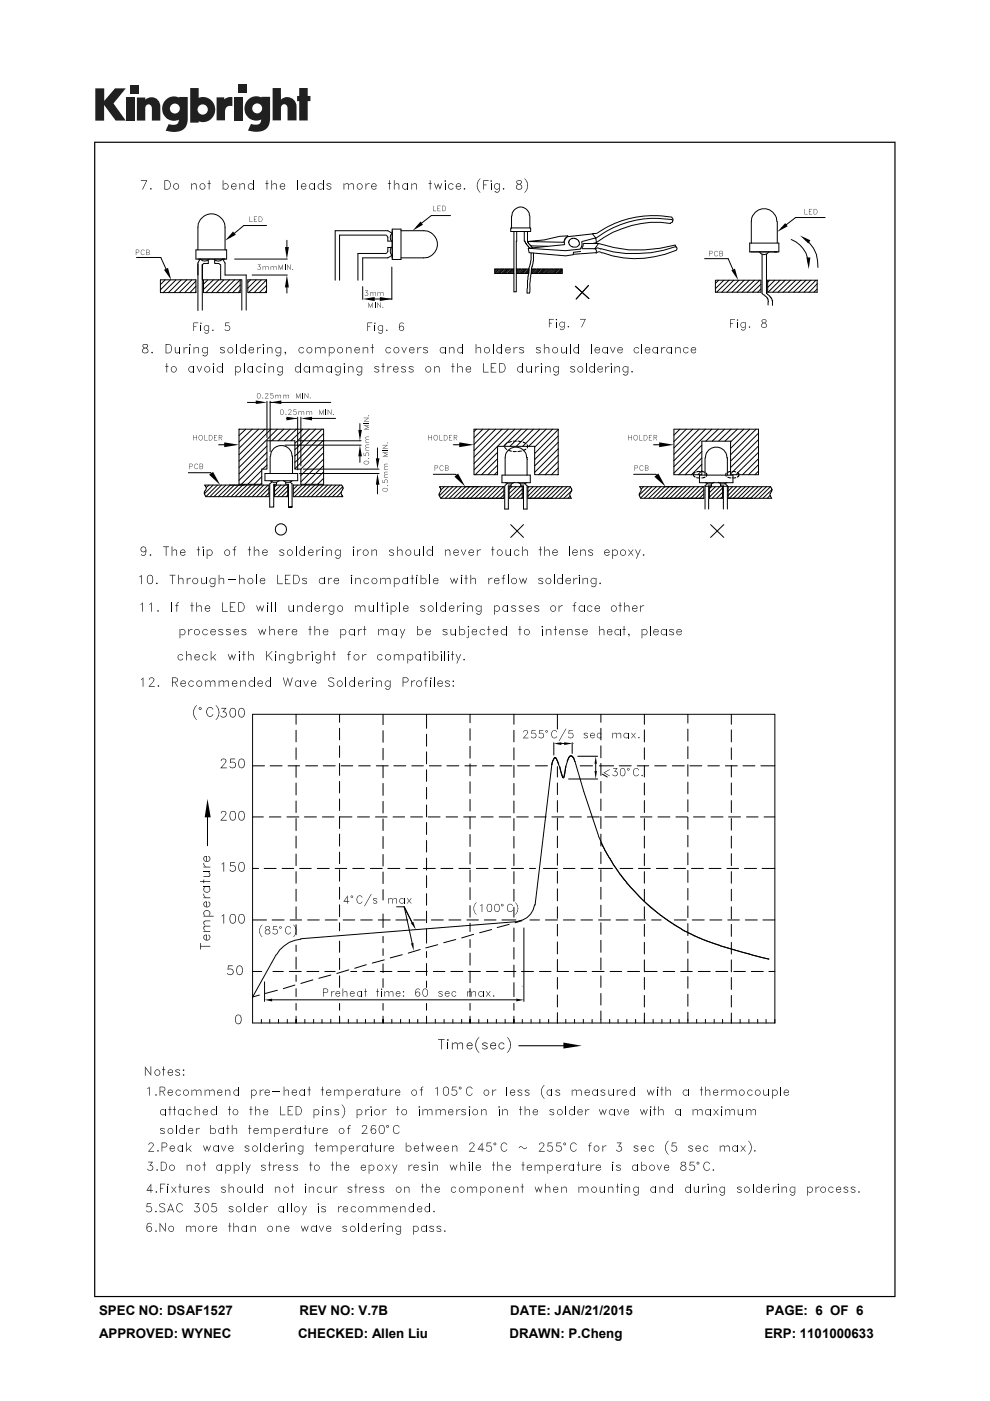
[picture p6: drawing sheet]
<svg xmlns="http://www.w3.org/2000/svg" width="210mm" height="297mm" viewBox="0 0 210 297" stroke-linecap="round" stroke-linejoin="round" font-family="sans-serif">
<defs><g id="words">
<g font-size="2.8">
<text x="21" y="278.7">SPEC NO: DSAF1527</text>
<text x="63.5" y="278.7">REV NO: V.7B</text>
<text x="108.2" y="278.7">DATE: JAN/21/2015</text>
<text x="162.4" y="278.7">PAGE: 6 OF 6</text>
<text x="21" y="283.6">APPROVED: WYNEC</text>
<text x="63.2" y="283.6">CHECKED: Allen Liu</text>
<text x="108.1" y="283.6">DRAWN: P.Cheng</text>
<text x="162.1" y="283.6">ERP: 1101000633</text>
</g>
</g></defs>
<g fill="#231f20">
<path d="M20.2 18.7h1.9v2.7l2.3-2.7h2.3l-2.6 3.2 2.6 3.7h-2.2l-2.4-3.3v3.3h-1.9z"/>
<path d="M26.7 20.7h1.8v4.9h-1.8z"/>
<path d="M49.6 20.7h1.8v4.9h-1.8z"/>
<path d="M27.6 18h1.8v1.8h-1.8z"/>
<path d="M50.6 17.9h1.8v1.8h-1.8z"/>
<path d="M29 20.7h1.8v.4a1.9 1.9 0 0 1 2.2-.3 1.9 1.9 0 0 1 1 2v2.8h-1.8v-2.7a.7 .7 0 0 0-.7-.8 .7 .7 0 0 0-.7 .8v2.7h-1.8z"/>
<path d="M45.9 20.6h1.7v.5a2.02 2.02 0 0 1 1.7-.5v1.9h-.2a1.12 1.12 0 0 0-1.4 1.3v1.7h-1.8z"/>
<path d="M57.8 18.7h1.8v2.4a1.98 1.98 0 0 1 2.2-.3 1.98 1.98 0 0 1 1.1 2v2.7h-1.9v-2.6a.7 .7 0 0 0-.7-.8 .7 .7 0 0 0-.7 .8v2.6h-1.8z"/>
<path d="M63.5 18.7h1.8v1.6h.5v1.1h-.5v4.1h-1.8v-4.1h-.5v-1.1h.5z"/>
<path d="M40.3 18.7v7.3h1.8v-.3a2.63 2.63 0 0 0 3.5-2.5 2.63 2.63 0 0 0-3.5-2.5v-2zM41.9 23.2a1.1 1.1 0 0 1 2.2 0 1.1 1.1 0 0 1-2.2 0z"/>
<path d="M35.3 21a2.56 2.56 0 0 0-.6 3.3 2.56 2.56 0 0 0 3.2 1.1 1.09 1.09 0 0 1-1.5 1.1l-.6-.2-.7 1.4a5.3 5.3 0 0 0 3.8-.2 2.69 2.69 0 0 0 .9-2.4v-4.5h-1.8v.1l-.8-.2a2.44 2.44 0 0 0-1.9 .5zM36 23a1.06 1.06 0 0 1 2.1 0 1.06 1.06 0 0 1-2.1 0z"/>
<path d="M52.8 21a2.56 2.56 0 0 0-.6 3.3 2.56 2.56 0 0 0 3.2 1 1.09 1.09 0 0 1-1.5 1.1l-.7-.1-.6 1.4a5.3 5.3 0 0 0 3.7-.3 2.69 2.69 0 0 0 1-2.3v-4.6h-1.8v.2l-.9-.3a2.44 2.44 0 0 0-1.8 .6zM53.5 23a1.06 1.06 0 0 1 2.1 0 1.06 1.06 0 0 1-2.1 0z"/>
</g>
<g fill="#000">
<path d="M29.9 38.2h1.3l-.9 2h-.2l.9-1.8h-1.1zM34.9 38.2l.9 .1-.8 .1v1.7h.8l-.9 .1zM35.5 38.4l.3-.1a1.19 1.19 0 0 1 0 1.8h-.8a.89 .89 0 0 0 1.1-.6 .89 .89 0 0 0-.6-1.1zM37 39h.5a.55 .55 0 0 0-.6 .4 .55 .55 0 0 0 .3 .7h-.2a.7 .7 0 0 1 0-1.1zM37 39a.65 .65 0 0 1 1 .5 .65 .65 0 0 1-1 .6 .6 .6 0 0 0 .8-.3 .6 .6 0 0 0-.3-.8zM40.6 38.9h.1v1.3h-.1zM40.9 39h.7h-.5l-.4 .3zM41.3 39h.3l.1 1.2h-.1v-.9zM42.6 39h.5a.55 .55 0 0 0-.6 .4 .55 .55 0 0 0 .3 .7h-.2a.7 .7 0 0 1 0-1.1zM42.6 39a.65 .65 0 0 1 1 .5 .65 .65 0 0 1-1 .6 .6 .6 0 0 0 .8-.3 .6 .6 0 0 0-.3-.8zM44.3 38.2h.1v.7h.3v.1h-.3v1.2h-.1v-1.2h-.3v-.1h.3zM47.4 39.9l.3 .2h-.2z"/>
<path d="M47.2 38.2h.2v2h-.2zM47.5 39h.7l-.8 .2zM48 39h.2a.66 .66 0 0 1 .2 .9 .66 .66 0 0 1-.9 .2 .6 .6 0 0 0 .8-.3 .6 .6 0 0 0-.3-.8zM49.3 39h.7h-.2a.47 .47 0 0 0-.6 .4h-.2zM49 39.4h1l-.2-.4h.2l.2 .3v.3h-1.1l.1 .3 .3 .2h-.2zM49.3 40.1h.5l.2-.3 .2 .1a.6 .6 0 0 1-.9 .2zM50.8 38.9h.1v1.3h-.1zM51.2 39h.6h-.4l-.5 .3zM51.5 39h.3l.1 1.2h-.1v-.9zM52.8 39h.5a.55 .55 0 0 0-.6 .4 .55 .55 0 0 0 .4 .7h-.3a.7 .7 0 0 1 0-1.1zM52.8 39a.53 .53 0 0 1 .9 .2zM52.8 40.1l.9-.2a.57 .57 0 0 1-.9 .2z"/>
<path d="M53.7 38.2h.1v2h-.1zM56.6 38.2h.1v.7h.3v.1h-.3v1.2h-.1v-1.2h-.3v-.1h.3zM57.6 38.2h.1v2h-.1zM57.9 39h.7h-.5l-.4 .3zM58.3 39h.3l.1 1.2h-.1v-.9zM59.6 39h.7h-.2a.47 .47 0 0 0-.6 .4h-.2zM59.3 39.4h1l-.2-.4h.2l.2 .3v.3h-1l.1 .3 .2 .2h-.2zM59.6 40.1h.5l.3-.3 .1 .1a.6 .6 0 0 1-.9 .2zM64.1 39h.7h-.2a.47 .47 0 0 0-.6 .4h-.2zM63.8 39.4h1l-.2-.4h.2l.2 .3v.3h-1v.3l.3 .2h-.2zM64.1 40.1h.5l.2-.3 .2 .1a.6 .6 0 0 1-.9 .2zM65.8 39h.5a.55 .55 0 0 0-.6 .4 .55 .55 0 0 0 .3 .7h-.2a.7 .7 0 0 1 0-1.1z"/>
<path d="M65.8 39a.53 .53 0 0 1 .8 .2zM65.8 40.1l.8-.2a.57 .57 0 0 1-.8 .2zM66.6 38.9h.1v1.3h-.1zM67.7 39h.4a.55 .55 0 0 0-.6 .4 .55 .55 0 0 0 .4 .7h-.2a.7 .7 0 0 1 0-1.1zM67.7 39a.53 .53 0 0 1 .8 .2zM67.7 40.1l.8-.2a.57 .57 0 0 1-.8 .2zM68.5 38.2h.1v2h-.1zM69.2 39.9l.4 .2h-.3zM69.3 39h.9l-.8 .2 .8 .4 .1 .3a.67 .67 0 0 1-1 .2l.9-.2-.1-.2-.8-.3zM69.9 39h.3l.1 .2zM72.9 38.9h.1v1.3h-.1zM73.3 39h.6h-.4l-.5 .3z"/>
<path d="M73.6 39h.3l.1 .2zM73.9 39.3l.1-.1a.64 .64 0 0 1 .9-.2h-.4l-.5 .3v.9h-.1zM74.6 39h.3l.1 1.2h-.1v-.9zM76 39h.4a.55 .55 0 0 0-.6 .4 .55 .55 0 0 0 .4 .7h-.2a.7 .7 0 0 1 0-1.1zM76 39a.65 .65 0 0 1 .9 .5 .65 .65 0 0 1-.9 .6 .6 .6 0 0 0 .7-.3 .6 .6 0 0 0-.3-.8zM77.5 38.9h.2v1.3h-.2zM77.9 39l.5-.1v.1a.64 .64 0 0 0-.7 .4zM79 39h.7h-.2a.47 .47 0 0 0-.6 .4h-.2zM78.7 39.4h1l-.2-.4h.2l.2 .3v.3h-1.1l.1 .3 .3 .2h-.2zM79 40.1h.5l.2-.3 .2 .1a.6 .6 0 0 1-.9 .2zM82.5 38.2h.2v.7h.2v.1h-.2v1.2h-.2v-1.2h-.2v-.1h.2zM83.5 38.2h.2v2h-.2z"/>
<path d="M83.9 39h.7h-.5l-.4 .3zM84.3 39h.3l.1 1.2h-.1v-.9zM85.6 39h.5a.55 .55 0 0 0-.6 .4 .55 .55 0 0 0 .3 .7h-.2a.7 .7 0 0 1 0-1.1zM85.6 39a.53 .53 0 0 1 .8 .2zM85.6 40.1l.8-.2a.57 .57 0 0 1-.8 .2zM86.4 38.9h.2v1.3h-.2zM87.3 38.9h.1v1.3h-.1zM87.6 39h.7h-.5l-.4 .3zM88 39h.3l.1 1.2h-.1v-.9zM91.2 38.2h.1v.7h.3v.1h-.3v1.2h-.1v-1.2h-.3v-.1h.3zM92.1 38.9h.1l.4 .9v.4zM92.9 38.9v.3l-.3 1z"/>
<path d="M92.9 38.9l.4 1.3zM93.7 38.9h.1l-.5 1.3zM94.3 38.3l.2-.1 .1 .2-.2 .1zM95.3 39h.5a.55 .55 0 0 0-.6 .4 .55 .55 0 0 0 .3 .7h-.2a.7 .7 0 0 1 0-1.1zM95.3 39a.6 .6 0 0 1 .9 .2l-.1 .1-.3-.3zM95.3 40.1h.5l.3-.3 .1 .1a.6 .6 0 0 1-.9 .2zM96.9 39h.7h-.2a.47 .47 0 0 0-.6 .4h-.1zM96.7 39.4h1l-.3-.4h.2l.2 .3v.3h-1l.1 .3 .2 .2h-.2zM96.9 40.1h.5l.3-.3 .1 .1a.6 .6 0 0 1-.9 .2zM101.8 37.9h.1a1.97 1.97 0 0 0 0 2.9 1.84 1.84 0 0 1-.1-2.9zM102.5 38.2h1.1v.2h-1v.7h.6v.2h-.6v.9h-.1zM104.1 38.2l.2 .1-.1 .2-.2-.1z"/>
<path d="M105.1 39h.4a.55 .55 0 0 0-.6 .4 .55 .55 0 0 0 .4 .7h-.2a.7 .7 0 0 1 0-1.1zM105.1 39a.53 .53 0 0 1 .8 .2zM105.1 40.1l.8-.2a.57 .57 0 0 1-.8 .2zM105.9 38.9h.1v1.4a.6 .6 0 0 1-.9 .4l.7-.2zM109.6 38.3l.7 .1-.6 .1v.3l.3 .2-.4-.1zM109.6 38.3a.65 .65 0 0 1 1.1 .4l-.1 .2a1.35 1.35 0 0 0-1 .9l.3 .3h-.3a.65 .65 0 0 1-.1-.7 .65 .65 0 0 1 .7-.4l.3-.2v-.4zM110.1 39.1a.54 .54 0 0 1 .7 .5 .54 .54 0 0 1-.5 .6l-.7-.1h.7l.3-.3a.58 .58 0 0 0-.5-.7zM111.2 37.9a1.77 1.77 0 0 1 0 2.9 1.97 1.97 0 0 0 0-2.9zM28.8 52.9l.6 .1h-.5v.5h.5h-.5v.6zM29.3 53l.2 .2v.2l-.6 .1 .5-.1 .1-.2zM30 53.1l.4-.1a.52 .52 0 0 0-.5 .4 .52 .52 0 0 0 .3 .6h-.1a.71 .71 0 0 1-.1-.9zM30.1 53l.3-.1 .3 .3z"/>
<path d="M30.1 54l.6-.2-.3 .3zM31 52.9l.6 .1h-.5v.5h.5h-.5v.5h.5l-.6 .1zM31.5 53.5l.2 .1v.4h-.6h.5l.1-.3zM31.5 53h.2v.4l-.6 .1 .5-.1 .1-.2zM31.8 40l.3-.1 .1 .2-.3 .1zM34.8 57.2l.8-.4 .7 2.5zM49.4 49.1l.6 .7-2.3 1.2zM52.9 45.9l.1 1.1 .6 .1h-.7zM53.9 45.9h.6l-.6 .1v.4h.4l-.4 .1v.5l.6 .1h-.6zM54.6 57l.3 .1zM54.9 45.9l.5 .1h-.4v1h.4l-.5 .1zM54.7 56.1h.6l-.3 .4a.39 .39 0 0 1 .3 .5 .39 .39 0 0 1-.6 .2l.4-.1 .2-.2-.1-.2-.4-.1 .4-.5z"/>
<path d="M55.3 46h.1a.69 .69 0 0 1 0 1h-.4a.52 .52 0 0 0 .6-.4 .52 .52 0 0 0-.3-.6zM55.7 56.4l.1 .8zM55.9 56.5h.4l-.5 .2zM56.2 56.5l.2 .1zM56.3 56.7l.3-.3 .3 .1-.5 .2v.5zM56.7 56.5h.2l.1 .7zM57.4 56.4l.1 .8zM57.6 56.5h.4l-.5 .2zM57.9 56.5l.2 .1zM58 56.7l.3-.3 .3 .1-.5 .2v.5zM58.4 56.5h.2l.1 .7zM59.1 56.1l.1 1.1z"/>
<path d="M59.1 56.1l.4 1.1zM60 56.1l-.5 1.1zM60 56.1l-.1 1.1zM60.5 56.1v1.1zM60.4 52.4h.9l-.4 2.5zM60.9 58.3l.4 2.6h-.9zM60.9 56.1l.1 1.1zM60.9 56.1l.7 1.1zM61.6 56.1l.1 1.1zM62 57.1l.2 .1zM63.1 38.2h.1v2h-.1zM89.2 47l.5 .6-2.2 1.3z"/>
<path d="M91.9 43.6v1.1l.6 .1h-.6zM92.8 43.6h.7l-.6 .1v.5h.3h-.3v.5l.6 .1h-.7zM93.8 43.6l.6 .1h-.5v1h.5l-.6 .1zM94.2 43.7h.2a.69 .69 0 0 1 0 1h-.5a.52 .52 0 0 0 .6-.4 .52 .52 0 0 0-.3-.6zM94.4 38.9h.1v1.3h-.1zM98.4 40l.2-.1 .1 .2-.2 .1zM104.1 38.9h.1v1.3h-.1zM104.8 40.5l.6 .2h-.3zM106.6 40l.3-.1 .1 .2-.2 .1zM150.4 53.2h.6l-.5 .1v.4h.5l-.5 .1v.5zM150.9 53.3l.2 .1v.3h-.6h.5l.1-.3zM151.6 53.4l.4-.1a.52 .52 0 0 0-.5 .4 .52 .52 0 0 0 .3 .6h-.1a.71 .71 0 0 1-.1-.9z"/>
<path d="M151.7 53.2h.3l.3 .3zM151.7 54.3l.6-.3-.3 .3zM152.6 53.2h.6l-.5 .1v.4h.5l-.5 .1v.5h.5h-.6zM153.1 53.8h.2v.4l-.6 .1 .5-.1 .1-.2zM153.1 53.3h.2v.4h-.6h.5l.1-.3zM155.1 57.3l.8-.3 .7 2.4zM166.5 47.3l.6 .7-2.2 1.2zM169.7 49.9l2.2 1-.4 .7zM170.6 44.3l.1 1.1h.6h-.7zM171 54.6h.9l-.4 2.4zM171.6 44.3h.6l-.5 .1v.4h.3l-.3 .1v.5h.5h-.6zM172.6 44.3l.5 .1h-.4v1h.4h-.5z"/>
<path d="M173 44.4h.1a.69 .69 0 0 1 0 1h-.4a.52 .52 0 0 0 .6-.4 .52 .52 0 0 0-.3-.6zM30.3 73l.7 .1-.6 .2v.2l.3 .2-.4-.1zM30.3 73a.65 .65 0 0 1 1.1 .4l-.1 .2a1.35 1.35 0 0 0-1 .9l.3 .3h-.3a.65 .65 0 0 1-.1-.7 .65 .65 0 0 1 .7-.4l.3-.2v-.4zM30.8 73.8a.54 .54 0 0 1 .7 .5 .54 .54 0 0 1-.5 .6l-.7-.1h.7l.3-.3a.58 .58 0 0 0-.5-.7zM32.1 74.7l.2-.1 .1 .2-.2 .1zM35.3 77h.1v.6h.3v.2h-.3v1.2h-.1v-1.2h-.3v-.2h.3zM35.1 72.9l1 .1-.8 .1v1.7h.8l-1 .1zM35.8 73.1l.3-.1a1.19 1.19 0 0 1 0 1.8h-.8a.89 .89 0 0 0 1-.6 .89 .89 0 0 0-.5-1.1zM36.5 77.7l.5 .1a.55 .55 0 0 0-.6 .4 .55 .55 0 0 0 .3 .6l-.2 .1a.7 .7 0 0 1 0-1.2zM36.5 77.7a.65 .65 0 0 1 1 .6 .65 .65 0 0 1-1 .6 .6 .6 0 0 0 .8-.3 .6 .6 0 0 0-.3-.8zM37.1 73.6h.1v.9l.3 .3h-.3zM37.2 74.8l.9-.2a.62 .62 0 0 1-.9 .2z"/>
<path d="M38.1 73.6h.1v1.3h-.1zM38.9 73.6h.2v1.3h-.2zM39.3 73.7l.5-.1v.1a.64 .64 0 0 0-.7 .5zM40.2 73.6h.2v1.3h-.2zM40.2 77.7l.5 .1a.55 .55 0 0 0-.6 .4 .55 .55 0 0 0 .3 .6l-.2 .1a.7 .7 0 0 1 0-1.2zM40.2 72.9l.2 .1-.1 .3-.2-.1zM40.2 77.7a.53 .53 0 0 1 .9 .3zM40.2 78.9l.9-.2a.57 .57 0 0 1-.9 .2zM41.1 77.6h.1v1.4h-.1zM41.1 73.6h.1v1.3h-.1zM41.7 77.6h.2l.4 1.4zM41.4 73.7h.7h-.5l-.4 .3z"/>
<path d="M41 68.4h1.1v.1h-.9v.7h.4v.1h-.4v.9h-.2zM41.8 73.7h.3l.1 1.2h-.1v-.9zM42.6 69h.1v1.2h-.1zM42.5 68.5l.2-.1 .1 .2-.2 .1zM42.7 77.6h.2l-.6 1.4zM43.1 73.7h.5a.55 .55 0 0 0-.6 .4 .55 .55 0 0 0 .3 .7h-.2a.7 .7 0 0 1 0-1.1zM42.9 75.2l.5 .2-.3 .1zM43.5 69.1h.4a.5 .5 0 0 0-.5 .4 .5 .5 0 0 0 .3 .5l-.2 .1a.64 .64 0 0 1 0-1zM43.3 70.5l.5 .1-.3 .1zM43.1 73.7a.53 .53 0 0 1 .8 .2zM43.6 77.7l.5 .1a.55 .55 0 0 0-.6 .4 .55 .55 0 0 0 .3 .6l-.2 .1a.7 .7 0 0 1 0-1.2zM43.5 69.1a.48 .48 0 0 1 .7 .1z"/>
<path d="M43.1 74.8l.8-.1a.57 .57 0 0 1-.8 .1zM43.9 73.6h.2v1.4a.6 .6 0 0 1-1 .5l.7-.3zM43.6 77.7a.65 .65 0 0 1 1 .6 .65 .65 0 0 1-1 .6 .6 .6 0 0 0 .8-.3 .6 .6 0 0 0-.3-.8zM43.5 70.1l.7-.2a.51 .51 0 0 1-.7 .2zM44.2 69h.1v1.2a.54 .54 0 0 1-.8 .5l.6-.2zM45.2 77.6h.1v1.4h-.1zM45.1 69.9l.2 .1-.1 .2-.2-.1zM45.1 77.1l.2-.1 .1 .2-.2 .1zM46.2 77.7l.5 .1a.55 .55 0 0 0-.6 .4 .55 .55 0 0 0 .4 .6l-.3 .1a.7 .7 0 0 1 0-1.2zM46.2 77.7a.53 .53 0 0 1 .9 .3zM46.6 74.6l.4 .2h-.3zM46.2 78.9l.9-.2a.57 .57 0 0 1-.9 .2z"/>
<path d="M47.1 77h.1v2h-.1zM46.7 73.7h.9l-.8 .2 .8 .4 .1 .3a.67 .67 0 0 1-1 .2l.9-.2-.1-.2-.8-.3zM47.3 73.7h.3l.1 .2zM47.6 69.8l.5 .2-.3 .1zM47.8 69l.8 .1zM48.5 73.7h.5a.55 .55 0 0 0-.6 .4 .55 .55 0 0 0 .3 .7h-.2a.7 .7 0 0 1 0-1.1zM48.3 69.1h.3a.64 .64 0 0 1 .1 .9 .64 .64 0 0 1-.9 .1l.3-.1a.5 .5 0 0 0 .6-.3 .5 .5 0 0 0-.4-.6zM47.8 68.4h.9v.1h-.8l-.1 .5 .8 .1-.9 .1zM48.5 73.7a.65 .65 0 0 1 1 .5 .65 .65 0 0 1-1 .6 .6 .6 0 0 0 .8-.3 .6 .6 0 0 0-.3-.8zM50 78.7l.4 .1-.3 .1zM49.9 77.6h.1v2h-.1zM50.1 72.9h.2v2h-.2z"/>
<path d="M50.1 77.7h.7l-.8 .3zM50.6 77.8l.2-.1a.66 .66 0 0 1 .2 .9 .66 .66 0 0 1-.9 .3 .6 .6 0 0 0 .8-.3 .6 .6 0 0 0-.3-.8zM51.2 73.7h.4a.55 .55 0 0 0-.6 .4 .55 .55 0 0 0 .4 .7h-.2a.7 .7 0 0 1 0-1.1zM51.2 73.7a.53 .53 0 0 1 .8 .2zM51.7 77h.2v2h-.2zM51.2 74.8l.8-.1a.57 .57 0 0 1-.8 .1zM52 72.9h.1v2h-.1zM52.8 77.7l.4 .1a.55 .55 0 0 0-.6 .4 .55 .55 0 0 0 .4 .6l-.2 .1a.7 .7 0 0 1 0-1.2zM52.8 77.7a.53 .53 0 0 1 .8 .3zM53 73.7h.7h-.2a.47 .47 0 0 0-.6 .4l-.2 .1zM52.8 78.9l.8-.2a.57 .57 0 0 1-.8 .2zM52.7 74.2l1-.1-.2-.4h.2l.2 .3v.3h-1l.1 .3 .2 .2h-.2z"/>
<path d="M53.6 77.6h.1v1.4h-.1zM53 74.8h.5l.3-.3 .1 .1a.6 .6 0 0 1-.9 .2zM54.6 77.7l.5 .1a.55 .55 0 0 0-.6 .4 .55 .55 0 0 0 .3 .6l-.2 .1a.7 .7 0 0 1 0-1.2zM54.5 73.6h.2v1.3h-.2zM54.6 77.7a.6 .6 0 0 1 .9 .2l-.1 .2-.3-.3zM54.6 78.9l.5-.1 .3-.3 .1 .2a.6 .6 0 0 1-.9 .2zM54.9 73.7l.5-.1v.1a.64 .64 0 0 0-.7 .5zM55.8 73.6h.1v1.3h-.1zM55.7 73l.2-.1 .1 .3-.2 .1zM56.1 77.6h.2v1.4h-.2zM56 77.1l.2-.1 .2 .2-.3 .1zM56.6 73.6h.2v1.3h-.2z"/>
<path d="M57 77.6h.1v1.4h-.1zM57 73.7h.7h-.5l-.4 .3zM57.4 73.7h.3l.1 1.2h-.2v-.9zM57.3 77.7h.7l-.4 .1-.5 .2zM57.7 77.8l.3-.1 .1 1.3h-.1v-1zM58.7 73.7h.5a.55 .55 0 0 0-.7 .4 .55 .55 0 0 0 .4 .7h-.2a.7 .7 0 0 1 0-1.1zM58.5 75.2l.5 .2-.3 .1zM59 77.7l.5 .1a.55 .55 0 0 0-.6 .4 .55 .55 0 0 0 .3 .6l-.2 .1a.7 .7 0 0 1 0-1.2zM58.8 79.3l.5 .2h-.3zM58.7 73.7a.53 .53 0 0 1 .8 .2zM59 77.7a.53 .53 0 0 1 .8 .3zM58.7 74.8l.8-.1a.57 .57 0 0 1-.8 .1z"/>
<path d="M59.5 73.6h.1v1.4a.6 .6 0 0 1-.9 .5l.7-.3zM59 78.9l.8-.2a.57 .57 0 0 1-.8 .2zM59.8 77.6h.2v1.4a.6 .6 0 0 1-1 .5l.8-.2zM60.4 74.7h.3v.3l-.3 .3 .2-.3zM62.8 77.7l.5 .1a.55 .55 0 0 0-.6 .4 .55 .55 0 0 0 .3 .6l-.2 .1a.7 .7 0 0 1 0-1.2zM62.8 77.7a.53 .53 0 0 1 .9 .3zM63.6 73.7h.5a.55 .55 0 0 0-.6 .4 .55 .55 0 0 0 .3 .7h-.2a.7 .7 0 0 1 0-1.1zM62.8 78.9l.9-.2a.57 .57 0 0 1-.9 .2zM63.7 77h.1v2h-.1zM63.6 73.7a.6 .6 0 0 1 .9 .2l-.2 .1-.2-.3zM63.6 74.8h.5l.2-.3 .2 .1a.6 .6 0 0 1-.9 .2zM64.7 77.7l.5 .1a.55 .55 0 0 0-.6 .4 .55 .55 0 0 0 .3 .6l-.2 .1a.7 .7 0 0 1 0-1.2z"/>
<path d="M64.7 77.7a.53 .53 0 0 1 .8 .3zM65.3 73.7h.5a.55 .55 0 0 0-.7 .4 .55 .55 0 0 0 .4 .7h-.2a.7 .7 0 0 1 0-1.1zM64.7 78.9l.8-.2a.57 .57 0 0 1-.8 .2zM65.5 77.6h.1v1.4h-.1zM65.3 73.7a.65 .65 0 0 1 .9 .5 .65 .65 0 0 1-.9 .6 .6 .6 0 0 0 .8-.3 .6 .6 0 0 0-.3-.8zM66.4 77.6h.1v1.4h-.1zM66.9 73.6h.1v1.3h-.1zM66.7 77.7h.7l-.5 .1-.4 .2zM67.1 77.8l.3-.1 .1 .3zM67.3 73.7h.6h-.4l-.5 .3zM67.6 73.7h.3l.1 .2zM67.4 78h.1a.64 .64 0 0 1 .9-.3l-.4 .1-.5 .2v1h-.1z"/>
<path d="M68.1 77.8l.3-.1 .1 1.3h-.1v-1zM67.9 74l.1-.1a.64 .64 0 0 1 .9-.2h-.4l-.5 .3v.9h-.1zM68.6 73.7h.3l.1 1.2h-.1v-.9zM69.4 77.7l.5 .1a.55 .55 0 0 0-.6 .4 .55 .55 0 0 0 .3 .6l-.2 .1a.7 .7 0 0 1 0-1.2zM69.9 74.6l.3 .2h-.2zM69.8 73.6h.1v2h-.1zM69.4 77.7a.53 .53 0 0 1 .9 .3zM69.4 78.9l.9-.2a.57 .57 0 0 1-.9 .2zM70.3 77.6h.1v1.4h-.1zM70 73.7h.7l-.8 .2zM70.5 73.7h.2a.66 .66 0 0 1 .2 .9 .66 .66 0 0 1-.9 .2 .6 .6 0 0 0 .8-.3 .6 .6 0 0 0-.3-.8zM71.3 77.7l.5 .1a.55 .55 0 0 0-.6 .4 .55 .55 0 0 0 .3 .6l-.2 .1a.7 .7 0 0 1 0-1.2z"/>
<path d="M71.1 79.3l.5 .2h-.3zM71.3 77.7a.53 .53 0 0 1 .8 .3zM71.8 73.7h.5a.55 .55 0 0 0-.6 .4 .55 .55 0 0 0 .3 .7h-.2a.7 .7 0 0 1 0-1.1zM71.3 78.9l.8-.2a.57 .57 0 0 1-.8 .2zM72.1 77.6h.1v1.4a.6 .6 0 0 1-.9 .5l.7-.2zM71.8 73.7a.65 .65 0 0 1 1 .5 .65 .65 0 0 1-1 .6 .6 .6 0 0 0 .8-.3 .6 .6 0 0 0-.3-.8zM73 77.6h.1v1.4h-.1zM72.9 77.1l.2-.1 .1 .2-.2 .1zM73.4 73.6h.1v1.3h-.1zM73.8 77.6h.1v1.4h-.1zM73.8 73.7h.6h-.4l-.5 .3zM74.1 73.7h.3l.1 1.2h-.1v-.9z"/>
<path d="M74.2 77.7h.7l-.5 .1-.5 .2zM74.6 77.8l.3-.1 .1 1.3h-.2v-1zM75.9 77.7l.4 .1a.55 .55 0 0 0-.6 .4 .55 .55 0 0 0 .4 .6l-.2 .1a.7 .7 0 0 1 0-1.2zM75.6 79.3l.6 .2h-.3zM75.4 73.7h.7h-.2a.47 .47 0 0 0-.6 .4l-.1 .1zM75.2 74.2l1-.1-.3-.4h.2l.2 .3v.3h-1l.1 .3 .2 .2h-.2zM75.4 74.8h.5l.3-.3 .1 .1a.6 .6 0 0 1-.9 .2zM75.9 77.7a.53 .53 0 0 1 .8 .3zM75.9 78.9l.8-.2a.57 .57 0 0 1-.8 .2zM76.7 77.6h.1v1.4a.6 .6 0 0 1-.9 .5l.7-.2zM76.9 63.4l2.6-.4v.8zM76.9 73.6h.2v1.3h-.2z"/>
<path d="M77.3 62.5l.3 .1zM77.3 73.7h.7h-.5l-.4 .3zM77.7 73.7h.3l.1 1.2h-.1v-.9zM77.4 61.6h.7l-.4 .4a.39 .39 0 0 1 .4 .5 .39 .39 0 0 1-.7 .2l.5-.1 .1-.2v-.2l-.4-.1 .3-.4zM78.2 64.1v1.2zM78.2 64.1l.4 1.2zM78.5 61.9l.1 .8zM77.9 68.4h1.1v.1h-1v.7h.5v.1h-.5v.9h-.1zM78.7 62h.4l-.5 .2zM79 64.1l-.4 1.2zM79 64.1v1.2zM78.9 72.9h.1v.7h.3v.1h-.3v1.2h-.1v-1.2h-.3v-.1h.3z"/>
<path d="M78.9 62l.2 .1zM79.5 69h.1v1.2h-.1zM79.5 64.1l.1 1.2zM79.4 78.7l.4 .1-.3 .1zM79.4 68.5l.2-.1 .1 .2-.2 .1zM79.1 62.2l.3-.3 .3 .1-.5 .2v.5zM79.5 62h.2v.7zM80 64.1l.1 1.2zM80 64.1l.8 1.2zM79.5 77.7h.8l-.8 .2 .8 .5 .1 .3a.67 .67 0 0 1-.9 .2l.8-.2v-.2l-.8-.4zM80.1 61.9l.1 .8zM80.1 77.8l.2-.1 .2 .3z"/>
<path d="M80.4 69.1h.4a.5 .5 0 0 0-.5 .4 .5 .5 0 0 0 .3 .5l-.2 .1a.64 .64 0 0 1 0-1zM80.2 70.5l.5 .1-.3 .1zM80.3 62h.4l-.5 .2zM80.5 62l.3 .1zM80.7 64.1l.1 1.2zM80.4 69.1a.48 .48 0 0 1 .7 .1zM80.4 70.1l.7-.2a.51 .51 0 0 1-.7 .2zM80.7 62.2l.3-.3 .3 .1-.5 .2v.5zM81.1 69h.1v1.2a.54 .54 0 0 1-.8 .5l.6-.2zM81.1 62h.2v.7zM81.1 65.1l.2 .1zM81.2 77h.1v.6h.3v.2h-.3v1.2h-.1v-1.2h-.3v-.2h.3z"/>
<path d="M82 73.7h.5a.55 .55 0 0 0-.6 .4 .55 .55 0 0 0 .3 .7h-.2a.7 .7 0 0 1 0-1.1zM82 69.9l.2 .1-.1 .2-.2-.1zM82.2 77.6h.1v1.4h-.1zM82 73.7a.6 .6 0 0 1 .9 .2l-.1 .1-.3-.3zM82 74.8h.5l.3-.3 .1 .1a.6 .6 0 0 1-.9 .2zM82.6 77.7l.5-.1v.2a.64 .64 0 0 0-.8 .4zM80.6 63l2.5 .4-2.5 .4zM83.7 73.7h.5a.55 .55 0 0 0-.6 .4 .55 .55 0 0 0 .3 .7h-.2a.7 .7 0 0 1 0-1.1zM83.7 77.7h.6l-.2 .1a.47 .47 0 0 0-.6 .4h-.1zM83.7 73.7a.65 .65 0 0 1 1 .5 .65 .65 0 0 1-1 .6 .6 .6 0 0 0 .8-.3 .6 .6 0 0 0-.3-.8zM83.4 78.2h1l-.3-.4 .2-.1 .2 .3v.3h-1l.1 .4 .3 .1-.2 .1zM83.7 78.9l.4-.1 .3-.3 .1 .2a.6 .6 0 0 1-.8 .2z"/>
<path d="M84.7 69.3l.5-.1zM85 78.7l.5 .1-.3 .1zM84.9 69.1a.56 .56 0 0 1 .8 .5 .56 .56 0 0 1-.8 .5l.6-.2 .1-.3a.6 .6 0 0 0-.7-.5zM85.1 73.6h.2l.4 1.3zM84.9 68.5h.7l-.7 .1-.1 .1-.1 .6h.2l-.2 .3 .2 .4h.2l-.2 .1a1.25 1.25 0 0 1 0-1.6zM85.3 68.5h.3l.1 .2zM85.2 77.7h.8l-.8 .2 .8 .5 .1 .3a.67 .67 0 0 1-.9 .2l.8-.2-.1-.2-.7-.4zM85.7 77.8l.3-.1 .1 .3zM86.2 73.6h.1l-.6 1.3zM86.7 78.7l.4 .1-.3 .1zM86.8 77.7h.8l-.8 .2 .8 .5 .1 .3a.67 .67 0 0 1-.9 .2l.8-.2-.1-.2-.7-.4zM87 73.7h.7h-.2a.47 .47 0 0 0-.6 .4l-.1 .1z"/>
<path d="M87.3 77.8l.3-.1 .1 .3zM86.8 74.2l1-.1-.3-.4h.2l.2 .3v.3h-1l.1 .3 .2 .2h-.2zM87 74.8h.5l.3-.3 .1 .1a.6 .6 0 0 1-.9 .2zM88.5 73.6h.2v1.3h-.2zM88.9 73.7l.5-.1v.1a.64 .64 0 0 0-.7 .5zM89.7 74.6l.4 .2h-.3zM89.8 73.7h.9l-.8 .2 .8 .4 .1 .3a.67 .67 0 0 1-1 .2l.8-.2v-.2l-.8-.3zM90.5 77.7l.5 .1a.55 .55 0 0 0-.6 .4 .55 .55 0 0 0 .3 .6l-.2 .1a.7 .7 0 0 1 0-1.2zM90.4 73.7h.3l.1 .2zM90.5 77.7a.65 .65 0 0 1 1 .6 .65 .65 0 0 1-1 .6 .6 .6 0 0 0 .8-.3 .6 .6 0 0 0-.3-.8zM92.1 77.6h.1v1.4h-.1zM92.5 77.7h.6l-.4 .1-.5 .2z"/>
<path d="M92.8 77.8l.3-.1 .1 1.3h-.1v-1zM93.6 73.7h.4a.55 .55 0 0 0-.6 .4 .55 .55 0 0 0 .4 .7h-.2a.7 .7 0 0 1 0-1.1zM93.6 73.7a.53 .53 0 0 1 .8 .2zM93.6 74.8l.8-.1a.57 .57 0 0 1-.8 .1zM94.4 73.6h.1v1.3h-.1zM95.2 73.6h.2v1.3h-.2zM95.6 73.7h.7h-.5l-.4 .3zM96 77h.1v.6h.3v.2h-.3v1.2h-.1v-1.2h-.3v-.2h.3zM96 73.7h.3l.1 1.2h-.2v-.9zM97 77h.1v2h-.1zM97.3 73.7h.4a.55 .55 0 0 0-.6 .4 .55 .55 0 0 0 .4 .7h-.2a.7 .7 0 0 1 0-1.1zM97.3 73.7a.53 .53 0 0 1 .8 .2z"/>
<path d="M97.4 77.7h.6l-.4 .1-.5 .2zM97.8 77.8l.2-.1 .1 1.3h-.1v-1zM97.3 74.8l.8-.1a.57 .57 0 0 1-.8 .1zM98.1 72.9h.1v2h-.1zM99.1 77.7h.6l-.2 .1a.47 .47 0 0 0-.6 .4h-.1zM98.8 78.2h1l-.3-.4 .2-.1 .2 .3v.3h-1l.1 .4 .3 .1-.2 .1zM99.1 78.9l.4-.1 .3-.3 .1 .2a.6 .6 0 0 1-.8 .2zM100.9 72.9h.1v2h-.1zM101.3 73.7h.6h-.4l-.5 .3zM101.6 73.7h.3l.1 1.2h-.1v-.9zM102.5 77h.1v1.8h1v.2h-1.1zM102.9 73.7h.5a.55 .55 0 0 0-.6 .4 .55 .55 0 0 0 .4 .7h-.3a.7 .7 0 0 1 0-1.1z"/>
<path d="M102.9 73.7a.65 .65 0 0 1 1 .5 .65 .65 0 0 1-1 .6 .6 .6 0 0 0 .8-.3 .6 .6 0 0 0-.3-.8zM104.5 72.9h.2v2h-.2zM104.1 77h1.2v.1h-1.1v.8h.6v.2h-.6v.7h1.1v.2h-1.2zM105.6 73.7h.4a.55 .55 0 0 0-.6 .4 .55 .55 0 0 0 .4 .7h-.2a.7 .7 0 0 1 0-1.1zM105.6 73.7a.53 .53 0 0 1 .8 .2zM105.6 74.8l.8-.1a.57 .57 0 0 1-.8 .1zM106.4 72.9h.1v2h-.1zM105.9 77l.9 .1h-.8v1.7l.8 .1-.9 .1zM106.5 77.1h.3a1.19 1.19 0 0 1 0 1.8l-.8-.1a.89 .89 0 0 0 1.1-.6 .89 .89 0 0 0-.6-1.1zM107.4 73.7h.7h-.2a.47 .47 0 0 0-.6 .4l-.2 .1zM107.1 74.2l1.1-.1-.3-.4h.2l.2 .3v.3h-1l.1 .3 .2 .2h-.2zM107.4 74.8h.5l.3-.3 .1 .1a.6 .6 0 0 1-.9 .2z"/>
<path d="M108.9 73.6h.2v1.3h-.2zM109.3 73.7l.5-.1v.1a.64 .64 0 0 0-.7 .5zM110 77.7l.4 .1a.55 .55 0 0 0-.6 .4 .55 .55 0 0 0 .4 .6l-.2 .1a.7 .7 0 0 1 0-1.2zM110.1 74.6l.4 .2h-.3zM110 77.7a.53 .53 0 0 1 .8 .3zM110.2 73.7h.9l-.8 .2 .8 .4 .1 .3a.67 .67 0 0 1-1 .2l.8-.2v-.2l-.8-.3zM110 78.9l.8-.2a.57 .57 0 0 1-.8 .2zM110.8 77h.1v2h-.1zM110.8 73.7h.3l.1 .2zM111.6 77.6h.2v1l.2 .2-.3 .1zM111.7 78.9l1-.3a.62 .62 0 0 1-1 .3zM112.7 77.6h.1v1.4h-.1z"/>
<path d="M113.5 77.6h.1v1.4h-.1zM113.7 74.6l.4 .2h-.3zM113.8 73.7h.8l-.8 .2 .8 .4 .1 .3a.67 .67 0 0 1-.9 .2l.8-.2-.1-.2-.7-.3zM113.9 77.7l.5-.1v.2a.64 .64 0 0 0-.8 .4zM114.3 73.7h.3l.1 .2zM114.8 77.6h.1v1.4h-.1zM114.8 77l.2 .1-.1 .2-.2-.1zM115.4 72.9h.1v2h-.1zM115.6 77.6h.2v1.4h-.2zM115.7 73.7h.7h-.5l-.4 .3zM116.1 73.7h.3l.1 1.2h-.1v-.9zM116 77.7h.7l-.5 .1-.4 .2z"/>
<path d="M116.4 77.8l.3-.1 .1 1.3h-.2v-1zM117.4 73.7h.5a.55 .55 0 0 0-.6 .4 .55 .55 0 0 0 .3 .7h-.2a.7 .7 0 0 1 0-1.1zM116.4 67.6h1.1v.1h-.9v.8h.4v.1h-.4v.8h-.2zM117.6 77.7l.5 .1a.55 .55 0 0 0-.7 .4 .55 .55 0 0 0 .4 .6l-.2 .1a.7 .7 0 0 1 0-1.2zM117.4 79.3l.5 .2h-.3zM117.4 73.7a.65 .65 0 0 1 1 .5 .65 .65 0 0 1-1 .6 .6 .6 0 0 0 .8-.3 .6 .6 0 0 0-.3-.8zM118 68.2h.1v1.2h-.1zM117.9 67.7l.2-.1 .1 .2-.2 .1zM117.6 77.7a.53 .53 0 0 1 .8 .3zM117.6 78.9l.8-.2a.57 .57 0 0 1-.8 .2zM118.4 77.6h.1v1.4a.6 .6 0 0 1-.9 .5l.7-.2zM118.9 68.3h.4a.5 .5 0 0 0-.5 .4 .5 .5 0 0 0 .3 .6h-.2a.64 .64 0 0 1 0-1z"/>
<path d="M118.7 69.7l.5 .2h-.3zM119 73.6h.1v.9l.3 .3h-.3zM118.9 68.3a.48 .48 0 0 1 .7 .2zM118.9 69.3l.7-.1a.51 .51 0 0 1-.7 .1zM119.6 68.2h.1v1.3a.54 .54 0 0 1-.8 .4l.6-.2zM119.1 74.8l.9-.2a.62 .62 0 0 1-.9 .2zM120 73.6h.1v1.3h-.1zM120.5 69.1l.2 .1-.1 .2-.2-.1zM120.9 72.9h.1v2h-.1zM120.9 78.7l.4 .1-.3 .1zM121 77.7h.9l-.8 .2 .8 .5 .1 .3a.67 .67 0 0 1-1 .2l.9-.2-.1-.2-.8-.4zM121.6 77.8l.3-.1 .1 .3z"/>
<path d="M121.9 73.7h.5a.55 .55 0 0 0-.6 .4 .55 .55 0 0 0 .3 .7h-.2a.7 .7 0 0 1 0-1.1zM121.9 73.7a.53 .53 0 0 1 .8 .2zM121.9 74.8l.8-.1a.57 .57 0 0 1-.8 .1zM122.8 77.7l.4 .1a.55 .55 0 0 0-.6 .4 .55 .55 0 0 0 .4 .6l-.2 .1a.7 .7 0 0 1 0-1.2zM122.7 72.9h.2v2h-.2zM122.8 77.7a.65 .65 0 0 1 .9 .6 .65 .65 0 0 1-.9 .6 .6 .6 0 0 0 .7-.3 .6 .6 0 0 0-.3-.8zM124.3 77h.1v2h-.1zM123 67.6h1.3l-.9 1.8h-.1l.8-1.7h-1.1zM125.2 77.7l.5 .1a.55 .55 0 0 0-.6 .4 .55 .55 0 0 0 .3 .6l-.2 .1a.7 .7 0 0 1 0-1.2zM125.4 72.9h.2v2h-.2zM125.2 77.7a.53 .53 0 0 1 .8 .3zM125.2 78.9l.8-.2a.57 .57 0 0 1-.8 .2z"/>
<path d="M126 77h.2v2h-.2zM126.4 73.7h.7h-.2a.47 .47 0 0 0-.7 .4l-.1 .1zM126.1 74.2l1-.1-.2-.4h.2l.2 .3v.3h-1.1l.1 .3 .3 .2h-.2zM126.4 74.8h.5l.2-.3 .2 .1a.6 .6 0 0 1-.9 .2zM127 77.7h.7l-.3 .1a.47 .47 0 0 0-.6 .4h-.1zM126.7 78.2h1l-.3-.4 .3-.1 .1 .3v.3h-1l.1 .4 .3 .1-.2 .1zM127 78.9l.4-.1 .3-.3 .1 .2a.6 .6 0 0 1-.8 .2zM128 73.7h.5a.55 .55 0 0 0-.6 .4 .55 .55 0 0 0 .3 .7h-.2a.7 .7 0 0 1 0-1.1zM128 73.7a.53 .53 0 0 1 .8 .2zM128.4 77.6h.1v1.4h-.1zM128 74.8l.8-.1a.57 .57 0 0 1-.8 .1zM128.8 73.6h.1v1.3h-.1z"/>
<path d="M128.8 77.7l.5-.1v.2a.64 .64 0 0 0-.8 .4zM129.4 73.6h.1l.5 1.3zM129.6 77.6h.1v1.4h-.1zM129.5 77.1l.2-.1 .1 .2-.2 .1zM130.3 77.6h.2v1.4h-.2zM130.4 73.6h.2l-.6 1.3zM130.7 77.7h.7l-.5 .1-.4 .2zM131.1 77.8l.3-.1 .1 1.3h-.1v-1zM131.2 73.7h.7h-.2a.47 .47 0 0 0-.6 .4l-.2 .1zM130.9 74.2l1-.1-.2-.4h.2l.2 .3v.3h-1l.1 .3 .2 .2h-.2zM131.2 74.8h.5l.3-.3 .1 .1a.6 .6 0 0 1-.9 .2zM132.3 77.7l.5 .1a.55 .55 0 0 0-.6 .4 .55 .55 0 0 0 .3 .6l-.2 .1a.7 .7 0 0 1 0-1.2z"/>
<path d="M132.1 79.3l.5 .2h-.3zM132.3 77.7a.53 .53 0 0 1 .8 .3zM132.3 78.9l.8-.2a.57 .57 0 0 1-.8 .2zM133.1 77.6h.2v1.4a.6 .6 0 0 1-1 .5l.7-.2zM133.9 78.8l.2-.1 .1 .2-.2 .1zM134.7 73.7h.4a.55 .55 0 0 0-.6 .4 .55 .55 0 0 0 .4 .7h-.2a.7 .7 0 0 1 0-1.1zM134.7 73.7a.6 .6 0 0 1 .9 .2l-.2 .1-.3-.3zM134.7 74.8h.4l.3-.3 .2 .1a.6 .6 0 0 1-.9 .2zM136.1 72.9h.1v2h-.1zM137.1 73.7h.6h-.2a.47 .47 0 0 0-.6 .4l-.1 .1zM136.8 74.2l1-.1-.3-.4h.2l.2 .3v.3h-1l.1 .3 .3 .2h-.2zM137.1 74.8h.4l.3-.3 .1 .1a.6 .6 0 0 1-.8 .2z"/>
<path d="M138.7 73.7h.4a.55 .55 0 0 0-.6 .4 .55 .55 0 0 0 .4 .7h-.2a.7 .7 0 0 1 0-1.1zM138.7 73.7a.53 .53 0 0 1 .8 .2zM138.7 74.8l.8-.1a.57 .57 0 0 1-.8 .1zM139.5 73.6h.1v1.3h-.1zM140.2 73.6h.2v1.3h-.2zM140.6 73.7l.5-.1v.1a.64 .64 0 0 0-.7 .5zM141.6 73.7h.5a.55 .55 0 0 0-.6 .4 .55 .55 0 0 0 .3 .7h-.2a.7 .7 0 0 1 0-1.1zM141.6 73.7a.53 .53 0 0 1 .8 .2zM141.6 74.8l.8-.1a.57 .57 0 0 1-.8 .1zM142.4 73.6h.2v1.3h-.2zM143.2 73.6h.1v1.3h-.1zM143.6 73.7h.7h-.5l-.5 .3z"/>
<path d="M144 73.7h.3l.1 1.2h-.2v-.9zM145.2 73.7h.4a.55 .55 0 0 0-.6 .4 .55 .55 0 0 0 .4 .7h-.2a.7 .7 0 0 1 0-1.1zM145.2 73.7a.6 .6 0 0 1 .8 .2l-.1 .1-.3-.3zM145.2 74.8h.4l.3-.3 .1 .1a.6 .6 0 0 1-.8 .2zM146.8 73.7h.7h-.2a.47 .47 0 0 0-.7 .4l-.1 .1zM146.5 74.2l1-.1-.2-.4h.2l.1 .3v.3h-1l.1 .3 .3 .2h-.2zM146.8 74.8h.5l.2-.3 .2 .1a.6 .6 0 0 1-.9 .2zM154.9 67.7h1v.1h-.9v.7h.5v.2h-.5v.8h-.1zM156.4 68.3h.1v1.2h-.1zM156.4 67.7l.2 .1-.1 .2-.2-.1zM157.3 68.4h.4a.5 .5 0 0 0-.5 .4 .5 .5 0 0 0 .3 .6h-.2a.64 .64 0 0 1 0-1zM157.1 69.8l.5 .1-.3 .1z"/>
<path d="M157.3 68.4a.48 .48 0 0 1 .7 .2zM157.3 69.4l.7-.1a.51 .51 0 0 1-.7 .1zM158 68.3h.2v1.3a.54 .54 0 0 1-.9 .4l.7-.2zM158.9 69.2l.2 .1-.1 .2-.2-.1zM161.6 67.8h.6l-.5 .2v.3l.3 .1-.4-.1zM161.6 67.8a.59 .59 0 0 1 1 .3l-.1 .2a1.23 1.23 0 0 0-.9 .8l.3 .3h-.3a.58 .58 0 0 1-.1-.7 .58 .58 0 0 1 .6-.3l.3-.1v-.4zM162.1 68.5a.49 .49 0 0 1 .6 .4 .49 .49 0 0 1-.5 .6l-.6-.1 .9-.2v-.4zM40.2 98.3l.6 .1h-.6v.5h.6h-.6v.6zM40.6 98.4l.3 .1-.1 .3-.6 .1 .5-.1 .1-.3zM41 92.2l.1 .6h.6h-.6v.6zM41.3 98.5l.4-.1a.52 .52 0 0 0-.4 .4 .52 .52 0 0 0 .2 .6h-.1a.71 .71 0 0 1-.1-.9zM41.4 98.4l.3-.1 .3 .3z"/>
<path d="M41.1 92.8h.6l.1-.6v1.2l-.1-.6zM41.4 99.4l.6-.2-.3 .3zM42.2 92.4l.4-.1a.52 .52 0 0 0-.4 .5 .52 .52 0 0 0 .3 .5 .52 .52 0 0 1-.4-.4 .52 .52 0 0 1 .1-.5zM42.3 92.3a.54 .54 0 0 1 .7 .5 .54 .54 0 0 1-.7 .5 .52 .52 0 0 0 .6-.5 .52 .52 0 0 0-.6-.5zM42.4 98.3l.6 .1h-.6v.5h.6h-.6v.5h.6l-.6 .1zM42.8 98.9l.2 .1v.4h-.6l.5-.1 .1-.2zM42.8 98.4h.2v.4l-.6 .1 .5-.1 .1-.3zM43.4 92.2v1.1l.6 .1h-.6zM44.3 92.2l.6 .1h-.5v1h.5l-.6 .1zM44.7 92.3h.2a.69 .69 0 0 1 0 1h-.5a.52 .52 0 0 0 .6-.4 .52 .52 0 0 0-.3-.6zM45.4 92.2h.7l-.6 .1v.5h.3h-.3v.5l.6 .1h-.7zM46.7 92.8l.4 .6z"/>
<path d="M46.4 92.2l.6 .1h-.5v.5h.5h-.5v.6zM46.9 92.3h.2v.4l-.6 .1 .5-.1 .1-.3zM47.6 93.8l3.1 .5-3.1 .5zM54.7 83.4h.2a.55 .55 0 0 0-.3 .5 .55 .55 0 0 0 .2 .5h-.1l-.2-.4zM54.7 83.4l.2-.1a.62 .62 0 0 1 .4 .6 .62 .62 0 0 1-.5 .6l-.1-.1a.52 .52 0 0 0 .5-.5 .52 .52 0 0 0-.5-.5zM55.6 84.4h.2zM56.3 83.4h.4l-.5 .2zM54.2 84.9l2.4 .4-2.4 .4zM56.3 83.4h.5l.1 .3-.6 .7 .7 .1h-.8l.6-.9zM57.3 85.3l2.4-.4v.8zM57.3 84.2l.3 .2zM57.4 83.8h.5z"/>
<path d="M57.7 83.8l.3 .1v.4l-.2 .1h-.4a.36 .36 0 0 0 .5-.1 .36 .36 0 0 0-.2-.5zM57.4 83.3h.5l-.4 .1-.1 .4h.5h-.6zM58.3 83.7l.1 .8zM58.6 83.8h.4l-.6 .1zM58.8 83.8l.2 .1zM58.9 83.9l.4-.2 .2 .1-.5 .1v.6zM59.4 83.8h.1l.1 .7zM59.6 86.9h.2a.55 .55 0 0 0-.3 .4 .55 .55 0 0 0 .2 .6h-.1l-.2-.4zM59.6 86.9l.2-.1a.62 .62 0 0 1 .4 .6 .62 .62 0 0 1-.5 .5h-.1a.52 .52 0 0 0 .5-.5 .52 .52 0 0 0-.5-.5zM60 83.7l.1 .8zM60.3 83.8h.4l-.6 .1zM60.5 83.8l.2 .1z"/>
<path d="M60.5 87.8l.2 .1zM60.6 83.9l.4-.2 .2 .1-.5 .1v.6zM61.1 83.8h.1l.1 .7zM61.3 86.9h.3l-.5 .2zM61.3 86.9h.4l.1 .2-.6 .8h.7h-.8l.6-.9zM62.2 87.7l.3 .2zM62.3 87.2h.5zM62.6 87.3h.3v.5l-.2 .1h-.4a.36 .36 0 0 0 .5-.1 .36 .36 0 0 0-.2-.5zM62.3 86.8h.6l-.5 .1-.1 .3h.5l-.6 .1zM62.8 83.3l.1 1.2zM62.9 83.3l.4 1.2zM60.8 88.4l2.3 .3-2.3 .4z"/>
<path d="M63.3 87.2v.7zM63.7 83.3l-.4 1.2zM63.7 83.3l-.1 1.2zM63.5 87.2h.4l-.6 .2zM63.8 88.7l2.4-.3v.7zM63.7 87.3l.2 .1zM64.1 83.3l.1 1.2zM63.8 87.4l.4-.2h.3l-.6 .2v.5zM64.3 87.3l.2-.1v.7zM64.6 83.3l.1 1.2zM64.6 83.3l.8 1.2zM64.9 87.2l.1 .7z"/>
<path d="M65.3 83.3l.1 1.2zM65.2 87.2h.4l-.6 .2zM65.4 87.3l.2 .1zM65.7 84.4h.2zM65.5 87.4l.4-.2h.2l-.5 .2v.5zM66 87.3l.1-.1 .1 .7zM67.7 86.8l.1 1.1zM67.8 86.8l.4 1.1zM68.6 86.8l-.4 1.1zM68.6 86.8l-.1 1.1zM69 86.8l.1 1.1zM69.5 86.8l.1 1.1z"/>
<path d="M69.5 86.8l.8 1.1zM70.2 86.8l.1 1.1zM70.6 87.8l.2 .1zM76 91.2h.8l-.5 2.3zM76.3 94.4l.5 2.4h-.8zM77.2 97.9a.58 .58 0 0 1 .7-.2 .58 .58 0 0 1 .3 .6 .52 .52 0 0 0-.5-.5 .52 .52 0 0 0-.5 .5zM77.1 96l.1 .5 .4 .1v-.5v.5h-.5zM77.1 91h1.2zM77.1 91l1.2-.4zM77.1 90.2l1.2 .4zM77.1 90.2h1.2zM77.1 89.7l1.2 .1z"/>
<path d="M77.1 89.3h1.2zM77.1 89.3l1.2-.7zM77.1 88.6h1.2zM77.2 98a.55 .55 0 0 0 .5 .4 .55 .55 0 0 0 .5-.3l-.1 .3-.5 .1-.4-.2zM77.6 96.1v.5zM77.6 94.3l.1 .6h.6h-.6l-.2-.3zM77.5 95.5h.8zM77.6 94.9l.1 .6-.2-.3zM77.6 92.6l.1 .6 .6 .1h-.6l-.2-.4zM77.5 93.8h.8zM77.6 93.2l.1 .6-.2-.3zM77.7 96h.4l.2 .1-.1 .5a.36 .36 0 0 0-.1-.6 .36 .36 0 0 0-.5 .2z"/>
<path d="M77.6 94.9h.1l-.1 .2zM77.6 94.3h.7l-.7 .2zM77.6 93.2l.1 .1-.1 .1zM77.6 92.6h.7l-.7 .2zM78.2 96.4l-.2 .3zM78.2 97.1v.2zM78.2 88.1v.1zM79.7 97.2h.8l-.4 2.3zM81.1 96.8l1.2-.1zM81.1 96.8l1.2-.4zM81.1 95.9l1.2 .5zM81.1 95.9l1.2 .1z"/>
<path d="M81.1 95.5h1.2zM81.1 95.1l1.2-.1zM81.1 95.1l1.2-.7zM81.1 94.3l1.2 .1zM81.5 98.4l.2 .5 .6 .1h-.6l-.2-.3zM81.5 99.5l.8 .1zM81.5 99l.2 .5-.2-.2zM81.5 99h.2l-.1 .2zM81.5 98.4l.8-.1-.7 .3zM82.1 93.8l.1 .2zM90.8 92.2l.1 .6h.6h-.6v.6zM90.9 92.8h.6l.1-.6v1.2l-.1-.6z"/>
<path d="M92.1 92.4l.4-.1a.52 .52 0 0 0-.5 .5 .52 .52 0 0 0 .4 .5 .52 .52 0 0 1-.5-.4 .52 .52 0 0 1 .2-.5zM92.2 92.3a.54 .54 0 0 1 .7 .5 .54 .54 0 0 1-.7 .5 .52 .52 0 0 0 .6-.5 .52 .52 0 0 0-.6-.5zM92.2 98.7h.6h-.5v.5h.5l-.5 .1v.5zM92.7 98.7l.2 .2v.3h-.6l.5-.1v-.2zM93.2 92.2l.1 1.1 .6 .1h-.7zM93.4 98.8l.4-.1a.52 .52 0 0 0-.5 .5 .52 .52 0 0 0 .3 .5h-.1a.71 .71 0 0 1-.1-.9zM93.5 98.7h.3l.3 .2zM93.5 99.7l.6-.2-.3 .3zM94.1 92.2l.6 .1h-.5v1h.5l-.6 .1zM94.5 92.3h.2a.69 .69 0 0 1 0 1h-.5a.52 .52 0 0 0 .6-.4 .52 .52 0 0 0-.3-.6zM94.4 98.7h.6h-.5v.5h.5l-.5 .1v.4h.5l-.6 .1zM94.8 99.3h.3v.4h-.6h.5v-.3z"/>
<path d="M94.8 98.7l.3 .1v.4h-.6l.5-.1v-.2zM95.2 92.2h.7l-.6 .1v.5h.3h-.3v.5l.6 .1h-.7zM96.6 92.8l.4 .6zM96.3 92.2l.6 .1h-.6v.5h.6h-.6v.6zM96.7 92.3h.2v.4l-.6 .1 .6-.1v-.3zM97.4 93.8l3.1 .5-3.1 .5zM133.2 92.2l.1 .6h.6h-.6v.6zM133.3 92.8h.6l.1-.6v1.2l-.1-.6zM134.5 92.4l.4-.1a.52 .52 0 0 0-.5 .5 .52 .52 0 0 0 .4 .5 .52 .52 0 0 1-.5-.4 .52 .52 0 0 1 .2-.5zM134.6 92.3a.54 .54 0 0 1 .7 .5 .54 .54 0 0 1-.7 .5 .52 .52 0 0 0 .6-.5 .52 .52 0 0 0-.6-.5zM134.6 98.7h.6h-.5v.5h.5l-.5 .1v.5zM135.1 98.7l.2 .2v.3h-.6l.5-.1v-.2z"/>
<path d="M135.6 92.2l.1 1.1 .6 .1h-.7zM135.8 98.8l.4-.1a.52 .52 0 0 0-.5 .5 .52 .52 0 0 0 .3 .5h-.1a.71 .71 0 0 1-.1-.9zM135.9 98.7h.3l.3 .2zM135.9 99.7l.6-.2-.3 .3zM136.5 92.2l.6 .1h-.5v1h.5l-.6 .1zM136.9 92.3h.2a.69 .69 0 0 1 0 1h-.5a.52 .52 0 0 0 .6-.4 .52 .52 0 0 0-.3-.6zM136.8 98.7h.6h-.5v.5h.5l-.5 .1v.4h.5l-.6 .1zM137.2 99.3h.3v.4h-.6h.5v-.3zM137.2 98.7l.3 .1v.4h-.6l.5-.1v-.2zM137.6 92.2h.7l-.6 .1v.5h.3h-.3v.5l.6 .1h-.7zM139 92.8l.4 .6zM138.7 92.2l.6 .1h-.6v.5h.6h-.6v.6z"/>
<path d="M139.1 92.3h.2v.4l-.6 .1 .5-.1 .1-.3zM139.8 93.8l3.1 .5-3.1 .5zM29.9 117.5l.4 .2h-.3zM30.1 116h.7l-.7 .1-.1 .2v.4l.4 .3h-.3a.62 .62 0 0 1 0-1zM30.5 116h.3a1.43 1.43 0 0 1-.1 1.8l-.7-.1 .7-.1 .1-.2 .1-1.1zM30.1 117l.8-.1a.6 .6 0 0 1-.8 .1zM31.9 117.5l.2 .1-.1 .2-.2-.1zM34.6 115.9h1.3v.1h-.6v1.8h-.1v-1.8h-.6zM36.4 115.9h.1v1.9h-.1zM36.8 116.6h.7h-.5l-.5 .3zM37.2 116.6h.3l.1 1.2h-.2v-.9zM38.5 116.6h.6h-.2a.47 .47 0 0 0-.6 .5h-.1z"/>
<path d="M38.2 117.1h1l-.3-.5h.2l.2 .3v.3h-1l.1 .3 .3 .2h-.2zM38.5 117.7h.4l.3-.3 .1 .1a.6 .6 0 0 1-.8 .2zM42 115.9h.1v.6h.3v.1h-.3v1.2h-.1v-1.2h-.3v-.1h.3zM43 116.5h.1v1.3h-.1zM43 115.9l.2 .1-.1 .2-.2-.1zM44 117.5l.3 .2h-.2zM43.9 116.5h.1v2h-.1zM44.1 116.6h.7l-.8 .2zM44.6 116.6h.2a.66 .66 0 0 1 .2 .9 .66 .66 0 0 1-.9 .2 .6 .6 0 0 0 .8-.3 .6 .6 0 0 0-.3-.8zM44.3 100.6l.9-.5 1.5 2.7zM47.9 116.6h.4a.55 .55 0 0 0-.6 .5 .55 .55 0 0 0 .4 .6h-.2a.7 .7 0 0 1 0-1.1zM47.9 116.6a.65 .65 0 0 1 .9 .6 .65 .65 0 0 1-.9 .5 .6 .6 0 0 0 .7-.3 .6 .6 0 0 0-.3-.8z"/>
<path d="M49.7 116l.4-.1-.3 .4v.2h.2v.1h-.2v1.2h-.2v-1.2h-.2v-.1h.2zM52.8 115.9h.2v.6h.2v.1h-.2v1.2h-.2v-1.2h-.2v-.1h.2zM53.8 115.9h.2v1.9h-.2zM54.2 116.6h.7h-.5l-.4 .3zM54.6 116.6h.3l.1 1.2h-.1v-.9zM55.9 116.6h.7h-.2a.47 .47 0 0 0-.6 .5h-.2zM55.6 117.1h1l-.2-.5h.2l.2 .3v.3h-1.1l.1 .3 .3 .2h-.2zM55.9 117.7h.5l.2-.3 .2 .1a.6 .6 0 0 1-.9 .2zM59.2 117.5l.4 .2h-.3zM59.3 116.6h.9l-.8 .2 .8 .4 .1 .3a.67 .67 0 0 1-1 .2l.9-.2-.1-.2-.8-.3zM59.9 116.6h.3l.1 .2zM61.1 116.6h.5a.55 .55 0 0 0-.6 .5 .55 .55 0 0 0 .3 .6h-.2a.7 .7 0 0 1 0-1.1z"/>
<path d="M61.1 116.6a.65 .65 0 0 1 1 .6 .65 .65 0 0 1-1 .5 .6 .6 0 0 0 .8-.3 .6 .6 0 0 0-.3-.8zM62.7 115.9h.2v1.9h-.2zM63.8 116.6h.4a.55 .55 0 0 0-.6 .5 .55 .55 0 0 0 .4 .6h-.2a.7 .7 0 0 1 0-1.1zM63.8 116.6a.53 .53 0 0 1 .8 .2zM63.8 117.7l.8-.1a.57 .57 0 0 1-.8 .1zM64.6 115.9h.1v1.9h-.1zM65.6 116.6h.7h-.2a.47 .47 0 0 0-.6 .5h-.2zM65.3 117.1h1.1l-.3-.5h.2l.2 .3v.3h-1l.1 .3 .2 .2h-.2zM65.6 117.7h.5l.3-.3 .1 .1a.6 .6 0 0 1-.9 .2zM67.1 116.5h.2v1.3h-.2zM67.5 116.6l.5-.1v.1a.64 .64 0 0 0-.7 .5zM68.4 116.5h.1v1.3h-.1z"/>
<path d="M68.3 116l.2-.1 .1 .2-.2 .1zM69.2 116.5h.2v1.3h-.2zM69.6 116.6h.7h-.5l-.4 .3zM70 116.6h.3l.1 1.2h-.1v-.9zM71.3 116.6h.5a.55 .55 0 0 0-.6 .5 .55 .55 0 0 0 .3 .6h-.2a.7 .7 0 0 1 0-1.1zM71.1 118.2l.5 .1-.3 .1zM71.3 116.6a.53 .53 0 0 1 .8 .2zM71.3 117.7l.8-.1a.57 .57 0 0 1-.8 .1zM72.1 116.5h.1v1.4a.6 .6 0 0 1-.9 .5l.7-.2zM74.9 116.5h.1v1.3h-.1zM74.8 116l.2-.1 .1 .2-.2 .1zM75.8 116.5h.1v1.3h-.1z"/>
<path d="M76.1 116.6l.5-.1v.1a.64 .64 0 0 0-.7 .5zM77.2 116.6h.5a.55 .55 0 0 0-.6 .5 .55 .55 0 0 0 .3 .6h-.2a.7 .7 0 0 1 0-1.1zM77.2 116.6a.65 .65 0 0 1 1 .6 .65 .65 0 0 1-1 .5 .6 .6 0 0 0 .8-.3 .6 .6 0 0 0-.3-.8zM78.8 116.5h.1v1.3h-.1zM79.2 116.6h.7h-.5l-.5 .3zM79.6 116.6h.3l.1 1.2h-.2v-.9zM80.1 100.4l.4 2.4h-.8zM81.2 103.6a.58 .58 0 0 1 .7-.2 .58 .58 0 0 1 .3 .7 .52 .52 0 0 0-.5-.6 .52 .52 0 0 0-.5 .6zM81.1 101.8l.1 .5h.3v-.5l.1 .6-.5-.1zM81.2 103.8a.55 .55 0 0 0 .5 .3 .55 .55 0 0 0 .5-.2l-.2 .3h-.4l-.4-.1zM81.5 101.8v.5zM81.5 100.1l.2 .5 .6 .1h-.6l-.2-.3z"/>
<path d="M81.5 101.2l.8 .1zM81.5 100.7l.2 .5-.2-.2zM81.7 101.7h.4l.1 .2v.4a.36 .36 0 0 0-.1-.5 .36 .36 0 0 0-.5 .2zM81.5 100.7h.2l-.1 .2zM81.5 100.1l.8-.1-.7 .3zM82.2 102.2l-.2 .2zM82.1 102.9l.1 .2zM82.5 117.5l.4 .2h-.3zM82.6 116.6h.9l-.8 .2 .8 .4 .1 .3a.67 .67 0 0 1-1 .2l.8-.2v-.2l-.8-.3zM83.2 116.6h.3l.1 .2zM84.2 115.9h.2v1.9h-.2zM84.6 116.6h.7h-.5l-.4 .3z"/>
<path d="M85 116.6h.3l.1 1.2h-.2v-.9zM86.3 116.6h.4a.55 .55 0 0 0-.6 .5 .55 .55 0 0 0 .4 .6h-.2a.7 .7 0 0 1 0-1.1zM86.3 116.6a.65 .65 0 0 1 .9 .6 .65 .65 0 0 1-.9 .5 .6 .6 0 0 0 .8-.3 .6 .6 0 0 0-.4-.8zM87.9 116.5h.1v.9l.3 .3h-.3zM88 117.7l.9-.2a.62 .62 0 0 1-.9 .2zM88.9 116.5h.1v1.3h-.1zM89.7 115.9h.2v1.9h-.2zM90.8 116.6h.4a.55 .55 0 0 0-.6 .5 .55 .55 0 0 0 .4 .6h-.2a.7 .7 0 0 1 0-1.1zM90.8 116.6a.53 .53 0 0 1 .8 .2zM90.8 117.7l.8-.1a.57 .57 0 0 1-.8 .1zM91.6 115.9h.1v1.9h-.1zM94.4 116.5h.1v1.3h-.1z"/>
<path d="M94.8 116.6h.6h-.4l-.5 .3zM95.1 116.6h.3l.1 1.2h-.1v-.9zM96.4 116.6h.7h-.2a.47 .47 0 0 0-.6 .5h-.2zM96.1 117.1h1.1l-.3-.5h.2l.2 .3v.3h-1l.1 .3 .2 .2h-.2zM96.4 117.7h.5l.3-.3 .1 .1a.6 .6 0 0 1-.9 .2zM97.7 116.5h.2l.4 1.3zM96.4 101.1l.8-.7 1.5 2.8zM98.8 116.5h.1l-.6 1.3zM99.6 116.6h.7h-.2a.47 .47 0 0 0-.6 .5h-.1zM99.4 117.1h1l-.3-.5h.2l.2 .3v.3h-1l.1 .3 .2 .2h-.2zM99.6 117.7h.5l.3-.3 .1 .1a.6 .6 0 0 1-.9 .2zM101.1 116.5h.2v1.3h-.2z"/>
<path d="M101.5 116.6l.5-.1v.1a.64 .64 0 0 0-.7 .5zM104.5 115.9h.1v.6h.3v.1h-.3v1.2h-.1v-1.2h-.3v-.1h.3zM105.7 116.6h.4a.55 .55 0 0 0-.6 .5 .55 .55 0 0 0 .4 .6h-.2a.7 .7 0 0 1 0-1.1zM105.7 116.6a.65 .65 0 0 1 .9 .6 .65 .65 0 0 1-.9 .5 .6 .6 0 0 0 .7-.3 .6 .6 0 0 0-.3-.8zM107.2 116.5h.2v.9l.2 .3h-.3zM107.3 117.7l1-.2a.62 .62 0 0 1-1 .2zM108.3 116.5h.1v1.3h-.1zM109.3 116.6h.5a.55 .55 0 0 0-.6 .5 .55 .55 0 0 0 .3 .6h-.2a.7 .7 0 0 1 0-1.1zM109.3 116.6a.6 .6 0 0 1 .9 .2l-.2 .1-.2-.3zM109.3 117.7h.5l.2-.3 .2 .1a.6 .6 0 0 1-.9 .2zM110.8 115.9h.1v1.9h-.1zM111.2 116.6h.6h-.4l-.5 .3z"/>
<path d="M111.5 116.6h.3l.1 1.2h-.1v-.9zM114.5 115.9h.2v.6h.2v.1h-.2v1.2h-.2v-1.2h-.2v-.1h.2zM115.5 115.9h.1v1.9h-.1zM115.8 116.6h.7h-.5l-.4 .3zM116.2 116.6h.3l.1 1.2h-.1v-.9zM117.4 116.6h.7h-.2a.47 .47 0 0 0-.6 .5h-.2zM117.1 117.1h1l-.2-.5h.2l.2 .3v.3h-1l.1 .3 .2 .2h-.2zM117.4 117.7h.5l.3-.3 .1 .1a.6 .6 0 0 1-.9 .2zM120.7 115.9h.1v1.9h-.1zM121.7 116.6h.6h-.2a.47 .47 0 0 0-.6 .5h-.1zM121.4 117.1h1l-.3-.5h.2l.2 .3v.3h-1l.1 .3 .3 .2h-.2zM121.7 117.7h.4l.3-.3 .1 .1a.6 .6 0 0 1-.8 .2z"/>
<path d="M123.1 116.5h.1v1.3h-.1zM123.4 116.6h.7h-.5l-.4 .3zM123.8 116.6h.3l.1 1.2h-.1v-.9zM124.7 117.5l.4 .2h-.3zM124.8 116.6h.9l-.8 .2 .8 .4 .1 .3a.67 .67 0 0 1-1 .2l.9-.2-.1-.2-.8-.3zM125.4 116.6h.3l.1 .2zM128.4 116.6h.7h-.2a.47 .47 0 0 0-.6 .5h-.2zM128.1 117.1h1l-.2-.5h.2l.2 .3v.3h-1l.1 .3 .2 .2h-.2zM128.4 117.7h.5l.3-.3 .1 .1a.6 .6 0 0 1-.9 .2zM130 117.5l.3 .2h-.2zM129.8 116.5h.2v2h-.2zM130.1 116.6h.7l-.8 .2z"/>
<path d="M130.6 116.6h.2a.66 .66 0 0 1 .2 .9 .66 .66 0 0 1-.9 .2 .6 .6 0 0 0 .8-.3 .6 .6 0 0 0-.3-.8zM131.8 116.6h.5a.55 .55 0 0 0-.6 .5 .55 .55 0 0 0 .3 .6h-.2a.7 .7 0 0 1 0-1.1zM131.8 116.6a.65 .65 0 0 1 1 .6 .65 .65 0 0 1-1 .5 .6 .6 0 0 0 .8-.3 .6 .6 0 0 0-.3-.8zM133.2 116.5l.6 .6-.1 .1zM133.7 117.2l.1 .1-.6 .5zM134.2 116.5h.2l-.5 .7 .5 .6-.7-.6zM134.7 116.5h.2l.3 1.2zM135.7 116.5h.2l-.9 2h-.1zM136.4 117.6l.2-.1 .1 .2-.2 .1zM138.8 101.1l.8-.7 1.6 2.8zM29.6 122.3l.5-.4-.3 .4-.2 .1zM30.1 121.9v1.9h-.2v-1.7z"/>
<path d="M29.8 128.1l.5-.4-.3 .4-.2 .1zM30.3 127.7v2h-.1v-1.7zM31.4 122h.5l-.4 .1-.1 .2v1.1l.3 .3-.3 .1a1.51 1.51 0 0 1 0-1.8zM31.4 122a.68 .68 0 0 1 .8 0 .68 .68 0 0 1 .3 .6 .81 .81 0 0 1-.2 1 .81 .81 0 0 1-.9 .2l.7-.2 .2-.6-.2-.9zM31.7 128.1l.5-.4-.3 .4-.2 .1zM32.2 127.7v2h-.1v-1.7zM33.1 123.6l.2-.1 .1 .2-.2 .1zM33.4 129.5l.2-.1 .1 .2-.2 .1zM36.4 127.7h.1v2h-.1zM36 121.9h1.2v.1h-.5v1.8h-.2v-1.8h-.5zM37.8 121.9h.1v1.9h-.1zM37.5 127.8l.4-.1-.3 .4v.3h.2v.1h-.2v1.2h-.2v-1.2h-.2v-.1h.2z"/>
<path d="M38 138.8h.4a.55 .55 0 0 0-.6 .4 .55 .55 0 0 0 .4 .7h-.2a.7 .7 0 0 1 0-1.1zM38.2 134.4l.4 .2h-.2zM38.1 133.4h.1v1.9h-.1zM38 138.8a.6 .6 0 0 1 .8 .2l-.1 .1-.3-.3zM38.1 122.6h.7l-.5 .1-.4 .2zM38 139.9h.4l.3-.3 .1 .1a.6 .6 0 0 1-.8 .2zM38.5 122.7l.3-.1 .1 1.2h-.1v-.9zM38.4 133.4h.7l-.9 .3zM38.9 133.5l.2-.1a.66 .66 0 0 1 .2 .9 .66 .66 0 0 1-.9 .3 .6 .6 0 0 0 .8-.3 .6 .6 0 0 0-.3-.8zM39.5 138h.1v2h-.1zM39.6 122.5h.2v1.3h-.2zM40 133.4h.1v1.3h-.1z"/>
<path d="M39.8 138.8h.7h-.5l-.4 .3zM40 122.6l.5-.1v.2a.64 .64 0 0 0-.7 .4zM40.2 138.8h.3l.1 1.2h-.1v-.9zM40.6 127.7h.2v.7h.3v.1h-.3v1.2h-.2v-1.2h-.2v-.1h.2zM40.3 133.4h.5v.1a.64 .64 0 0 0-.7 .4zM41.1 122.6l.5 .1a.55 .55 0 0 0-.7 .4 .55 .55 0 0 0 .4 .6l-.2 .1a.7 .7 0 0 1 0-1.2zM41.4 133.4l.5 .1a.55 .55 0 0 0-.6 .4 .55 .55 0 0 0 .3 .7h-.2a.7 .7 0 0 1 0-1.2zM41.1 122.6a.65 .65 0 0 1 .9 .6 .65 .65 0 0 1-.9 .6 .6 .6 0 0 0 .8-.4 .6 .6 0 0 0-.3-.7zM41.7 127.7h.1v2h-.1zM41.4 133.4a.65 .65 0 0 1 1 .6 .65 .65 0 0 1-1 .6 .6 .6 0 0 0 .8-.3 .6 .6 0 0 0-.3-.8zM41.5 138.8h.7h-.2a.47 .47 0 0 0-.6 .4l-.2 .1zM41.2 139.3l1-.1-.2-.4h.2l.2 .3v.3h-1v.3l.3 .2h-.2z"/>
<path d="M41.5 139.9h.5l.3-.3 .1 .1a.6 .6 0 0 1-.9 .2zM42 128.5h.7h-.5l-.4 .3zM42.4 128.5h.3l.1 1.2h-.1v-.9zM42.7 122.5h.1v1l.3 .2h-.3zM43.2 133.4l.5 .1a.55 .55 0 0 0-.6 .4 .55 .55 0 0 0 .3 .7h-.2a.7 .7 0 0 1 0-1.2zM43.2 138.8h.5a.55 .55 0 0 0-.6 .4 .55 .55 0 0 0 .3 .7h-.2a.7 .7 0 0 1 0-1.1zM43.2 133.4a.6 .6 0 0 1 .9 .3l-.2 .1-.2-.3zM43.2 138.8a.6 .6 0 0 1 .9 .2l-.2 .1-.2-.3zM42.8 123.7l.9-.2a.62 .62 0 0 1-.9 .2zM43.7 122.5h.1v1.3h-.1zM43.2 134.6h.5l.2-.3 .2 .1a.6 .6 0 0 1-.9 .2zM43.2 139.9h.5l.2-.3 .2 .1a.6 .6 0 0 1-.9 .2z"/>
<path d="M43.7 128.5h.7h-.2a.47 .47 0 0 0-.6 .4h-.2zM43.4 128.9h1l-.2-.4h.2l.2 .2v.3h-1v.4l.3 .2h-.2zM43.7 129.6h.5l.3-.3 .1 .1a.6 .6 0 0 1-.9 .2zM44.7 122.6l.5 .1a.55 .55 0 0 0-.6 .4 .55 .55 0 0 0 .3 .6l-.2 .1a.7 .7 0 0 1 0-1.2zM44.5 124.2l.5 .2h-.3zM44.7 138h.1v2h-.1zM44.7 122.6a.53 .53 0 0 1 .8 .2zM45.3 139.3l.6 .7h-.2l-.5-.6zM44.9 133.4h.7l-.2 .1a.47 .47 0 0 0-.6 .4h-.2zM44.7 123.8l.8-.2a.57 .57 0 0 1-.8 .2zM44.6 133.9h1l-.2-.4 .2-.1 .2 .3v.3h-1.1l.1 .4 .3 .2h-.2zM44.9 134.6h.5l.2-.3 .2 .1a.6 .6 0 0 1-.9 .2z"/>
<path d="M45.5 122.5h.2v1.4a.6 .6 0 0 1-1 .5l.8-.2zM45.7 138.7h.2l-1.1 1zM46.3 134.4l.4 .2h-.3zM46.4 121.9h.1v1.9h-.1zM46.4 133.4h.9l-.8 .3 .8 .4 .1 .3a.67 .67 0 0 1-1 .2l.8-.2v-.2l-.8-.3zM46.8 122.6h.6l-.4 .1-.5 .2zM47 133.5l.3-.1 .1 .3zM47.2 127.7h.1v1.9h1v.1h-1.1zM47.1 122.7l.3-.1 .1 1.2h-.1v-.9zM47.9 134.4l.4 .2h-.3zM48.3 122.9h1.7v.1h-1.7zM48.3 138.7h.2l.3 1v.3z"/>
<path d="M48 133.4h.9l-.8 .3 .8 .4 .1 .3a.67 .67 0 0 1-1 .2l.8-.2v-.2l-.8-.3zM48.6 133.5l.3-.1 .1 .3zM49.2 138.7v.3l-.4 1zM49.2 138.7l.3 1.3zM48.8 127.7h1.1v.2h-1v.7h.5v.2h-.5v.8h1v.1h-1.1zM49.9 138.7h.1l-.5 1.3zM49.8 133.4h.7l-.2 .1a.47 .47 0 0 0-.6 .4h-.2zM49.5 133.9h1l-.2-.4 .2-.1 .2 .3v.3h-1v.4l.3 .2h-.2zM49.8 134.6h.5l.2-.3 .2 .1a.6 .6 0 0 1-.9 .2zM50.6 138.2l.2-.2 .1 .3-.2 .1zM50.7 121.9h.1v1.9h-.1zM50.5 127.7l1 .1-.8 .1v1.7h.8l-1 .1z"/>
<path d="M51.2 134.4l.4 .2h-.3zM51.2 127.8h.3a1.19 1.19 0 0 1 0 1.8h-.8a.89 .89 0 0 0 1-.7 .89 .89 0 0 0-.5-1.1zM51.1 122.6h.7l-.5 .1-.5 .2zM51.5 122.7l.3-.1 .1 1.2h-.2v-.9zM51.6 138h.2v.7h.3v.1h-.3v1.2h-.2v-1.2h-.2v-.1h.2zM51.3 133.4h.9l-.8 .3 .8 .4 .1 .3a.67 .67 0 0 1-1 .2l.8-.2v-.2l-.8-.3zM51.9 133.5l.3-.1 .1 .3zM52.8 122.6l.4 .1a.55 .55 0 0 0-.6 .4 .55 .55 0 0 0 .4 .6l-.2 .1a.7 .7 0 0 1 0-1.2zM52.7 138h.1v2h-.1zM52.8 122.6a.65 .65 0 0 1 .9 .6 .65 .65 0 0 1-.9 .6 .6 .6 0 0 0 .8-.4 .6 .6 0 0 0-.4-.7zM53 138.8h.7h-.5l-.4 .3zM53.4 138.8h.3l.1 1.2h-.1v-.9z"/>
<path d="M54.4 121.9h.1v1.9h-.1zM54.3 128.4h.2l.3 .9v.4zM54.8 133.4h.1l.3 .9v.4zM55.2 128.4v.3l-.4 1zM55.2 128.4l.3 1.3zM55.6 133.4v.3l-.4 1zM55.6 133.4l.4 1.3zM55.4 122.6h.7l-.2 .1a.47 .47 0 0 0-.7 .4h-.1zM55.9 128.4h.1l-.5 1.3zM55.1 123.1h1l-.2-.4 .2-.1 .1 .3v.3h-1l.1 .3 .3 .2-.2 .1zM55.4 123.8l.5-.1 .2-.3 .2 .1a.6 .6 0 0 1-.9 .3zM56.3 133.4h.2l-.5 1.3z"/>
<path d="M56.5 138h.1v2h-.1zM56.7 128.4h.2v1.3h-.2zM56.7 127.7l.2 .1-.1 .2-.2-.1zM56.9 139l.1-.1 .8 1.1h-.1zM57.1 132.7h.2v2h-.2zM57.6 127.7h.1v2h-.1zM57.7 138h.1l-1.2 1.3zM57.5 133.4l.7 .1h-.5l-.4 .3zM57.9 133.5h.3l.1 1.2h-.1v-1zM58.4 127.7h.1v2h-.1zM58.3 138.2l.2-.2 .1 .3-.2 .1zM58.8 121.9h.2v1.8h1v.1h-1.2z"/>
<path d="M59.3 138.7h.1v1.3h-.1zM59.2 133.4h.7l-.2 .1a.47 .47 0 0 0-.6 .4h-.2zM58.9 133.9h1l-.2-.4 .2-.1 .2 .3v.3h-1.1l.1 .4 .3 .2h-.2zM59.2 134.6h.5l.2-.3 .2 .1a.6 .6 0 0 1-.9 .2zM59.6 138.8h.7h-.5l-.4 .3zM60 138.8h.3l.1 1.2h-.1v-.9zM60.7 133.4h.1v1.3h-.1zM61.3 138.8h.5a.55 .55 0 0 0-.6 .4 .55 .55 0 0 0 .3 .7h-.2a.7 .7 0 0 1 0-1.1zM61.2 128.4h.1v.9l.3 .3h-.3zM61.1 133.4h.5v.1a.64 .64 0 0 0-.8 .4zM60.4 121.9h1.2v.1h-1v.8h.5v.1h-.5v.8h1v.1h-1.2zM61.3 138.8a.53 .53 0 0 1 .8 .2z"/>
<path d="M61.3 139.9l.8-.1a.57 .57 0 0 1-.8 .1zM61.3 129.6l.9-.3a.62 .62 0 0 1-.9 .3zM62.1 138.7h.2v1.4a.6 .6 0 0 1-1 .5l.7-.2zM62.2 128.4h.1v1.3h-.1zM62.2 133.4h.6l-.2 .1a.47 .47 0 0 0-.6 .4h-.1zM61.9 133.9h1l-.3-.4 .2-.1 .2 .3v.3h-1l.1 .4 .3 .2h-.2zM62.2 121.9l1 .1h-.8v1.7l.8 .1h-1zM62.2 134.6h.4l.3-.3 .1 .1a.6 .6 0 0 1-.8 .2zM63.1 139.7l.4 .2h-.2zM63 138h.1v2h-.1zM62.9 122h.3a1.19 1.19 0 0 1 0 1.8l-.8-.1a.89 .89 0 0 0 1-.6 .89 .89 0 0 0-.5-1.1zM63.1 128.4h.1v1.3h-.1z"/>
<path d="M63.3 138.8h.6l-.8 .2zM63.4 128.5h.7h-.5l-.4 .3zM63.7 138.8h.2a.66 .66 0 0 1 .3 .9 .66 .66 0 0 1-.9 .2 .6 .6 0 0 0 .8-.3 .6 .6 0 0 0-.4-.8zM63.8 128.5h.3l.1 1.2h-.1v-.9zM64.1 123.5l.4 .2-.3 .1zM64.2 122.6h.8l-.8 .2 .8 .5 .1 .3a.67 .67 0 0 1-.9 .2l.8-.3-.1-.1-.7-.4zM64.8 138.7h.2v1.3h-.2zM64.7 122.7l.3-.1 .1 .2zM65.1 128.5h.5a.55 .55 0 0 0-.6 .4 .55 .55 0 0 0 .3 .7h-.2a.7 .7 0 0 1 0-1.1zM65.1 128.5a.53 .53 0 0 1 .8 .2zM65.2 138.8l.5-.1v.1a.64 .64 0 0 0-.7 .5zM65.7 132.7h.1v.7h.3v.1h-.3v1.2h-.1v-1.2h-.3v-.1h.3z"/>
<path d="M65.1 129.6l.8-.2a.57 .57 0 0 1-.8 .2zM65.9 127.7h.2v2h-.2zM66 138.2l.2-.2 .1 .3-.2 .1zM66.7 132.7h.1v2h-.1zM67.2 138.8h.4a.55 .55 0 0 0-.6 .4 .55 .55 0 0 0 .4 .7h-.2a.7 .7 0 0 1 0-1.1zM67 128.5h.7h-.3a.47 .47 0 0 0-.6 .4h-.1zM67.1 133.4l.7 .1h-.5l-.5 .3zM67.2 138.8a.53 .53 0 0 1 .8 .2zM66.7 128.9h1l-.3-.4h.3l.1 .2v.3h-1l.1 .4 .3 .2h-.2zM67 129.6h.4l.3-.3 .2 .1a.6 .6 0 0 1-.9 .2zM67.5 133.5h.3v1.2h-.1v-1zM67.9 122.6l.5 .1a.55 .55 0 0 0-.6 .4 .55 .55 0 0 0 .3 .6l-.2 .1a.7 .7 0 0 1 0-1.2z"/>
<path d="M67.2 139.9l.8-.1a.57 .57 0 0 1-.8 .1zM68 138.7h.1v1.4a.6 .6 0 0 1-.9 .5l.7-.2zM67.9 122.6a.53 .53 0 0 1 .8 .2zM68.5 128.4h.1v1.3h-.1zM67.9 123.8l.8-.2a.57 .57 0 0 1-.8 .2zM68.7 122.5h.2v1.3h-.2zM68.8 138h.2v2h-.2zM68.8 133.4h.6l-.2 .1a.47 .47 0 0 0-.6 .4h-.1zM68.9 128.5l.5-.1v.1a.64 .64 0 0 0-.8 .4zM68.5 133.9h1l-.3-.4 .2-.1 .2 .3v.3h-1l.1 .4 .3 .2h-.2zM68.8 134.6h.4l.3-.3 .1 .1a.6 .6 0 0 1-.8 .2zM69.2 138.8h.7h-.5l-.4 .3z"/>
<path d="M69.6 122.5h.1v1.3h-.1zM69.6 138.8h.3l.1 1.2h-.2v-.9zM69.9 128.5h.5a.55 .55 0 0 0-.6 .4 .55 .55 0 0 0 .3 .7h-.2a.7 .7 0 0 1 0-1.1zM69.7 130l.5 .2h-.3zM69.9 128.5a.53 .53 0 0 1 .9 .2zM70 122.6l.5-.1v.2a.64 .64 0 0 0-.8 .4zM69.9 129.6l.9-.2a.57 .57 0 0 1-.9 .2zM70.8 128.4h.1v1.4a.6 .6 0 0 1-1 .4l.8-.2zM70.8 138h.1v.7h.3v.1h-.3v1.2h-.1v-1.2h-.3v-.1h.3zM71 122.6h.7l-.2 .1a.47 .47 0 0 0-.6 .4h-.1zM70.8 123.1h1l-.3-.4 .2-.1 .2 .3v.3h-1l.1 .3 .2 .2-.2 .1zM71 123.8l.5-.1 .3-.3 .1 .1a.6 .6 0 0 1-.9 .3z"/>
<path d="M71.8 128.5h.5a.55 .55 0 0 0-.6 .4 .55 .55 0 0 0 .3 .7h-.2a.7 .7 0 0 1 0-1.1zM71.8 128.5a.65 .65 0 0 1 1 .5 .65 .65 0 0 1-1 .6 .6 .6 0 0 0 .8-.3 .6 .6 0 0 0-.3-.8zM72.3 134.4l.4 .2h-.2zM72.2 133.4h.1v1.9h-.1zM72.5 133.4h.7l-.9 .3zM73 133.5l.2-.1a.66 .66 0 0 1 .2 .9 .66 .66 0 0 1-.9 .3 .6 .6 0 0 0 .8-.3 .6 .6 0 0 0-.3-.8zM74.3 133.4l.4 .1a.55 .55 0 0 0-.6 .4 .55 .55 0 0 0 .4 .7h-.2a.7 .7 0 0 1 0-1.2zM74 138.1l.4-.1-.4 .4v.3h.3v.1h-.3v1.2h-.1v-1.2h-.3v-.1h.3zM74.5 122.5h.1v1.3h-.1zM74.4 122l.2-.1 .1 .2-.2 .1zM74.3 133.4a.53 .53 0 0 1 .8 .3zM74.3 134.6l.8-.2a.57 .57 0 0 1-.8 .2z"/>
<path d="M75.1 133.4h.1v1.3h-.1zM75.3 138.8h.4a.55 .55 0 0 0-.6 .4 .55 .55 0 0 0 .4 .7h-.2a.7 .7 0 0 1 0-1.1zM75.3 122.5h.2v1.3h-.2zM75.3 128.4h.2v1.3h-.2zM75.3 138.8a.65 .65 0 0 1 .9 .6 .65 .65 0 0 1-.9 .5 .6 .6 0 0 0 .8-.3 .6 .6 0 0 0-.4-.8zM75.9 133.4h.2v1.3h-.2zM75.7 122.6h.7l-.5 .1-.4 .2zM75.7 128.5h.7h-.5l-.4 .3zM76.1 122.7l.3-.1 .1 1.2h-.2v-.9zM76.1 128.5h.3l.1 .2zM76.3 133.4h.5v.1a.64 .64 0 0 0-.7 .4zM76.9 138.7h.1v1.3h-.1z"/>
<path d="M76.3 128.8l.2-.1a.64 .64 0 0 1 .9-.2h-.5l-.4 .3v.9h-.2zM77.4 122.6l.5 .1a.55 .55 0 0 0-.7 .4 .55 .55 0 0 0 .4 .6l-.2 .1a.7 .7 0 0 1 0-1.2zM77.1 128.5h.3l.1 1.2h-.1v-.9zM77.3 132.7h.1v.7h.3v.1h-.3v1.2h-.1v-1.2h-.3v-.1h.3zM77.2 138.8l.5-.1v.1a.64 .64 0 0 0-.7 .5zM77.4 122.6a.6 .6 0 0 1 .9 .2l-.2 .1-.2-.2zM77.4 123.8l.5-.1 .2-.3 .2 .1a.6 .6 0 0 1-.9 .3zM78.2 128.4h.1v.9l.3 .3h-.3zM79.1 122.6l.5 .1a.55 .55 0 0 0-.7 .4 .55 .55 0 0 0 .4 .6l-.2 .1a.7 .7 0 0 1 0-1.2zM78.3 129.6l.9-.3a.62 .62 0 0 1-.9 .3zM79.2 128.4h.2v1.3h-.2zM79.1 122.6a.65 .65 0 0 1 .9 .6 .65 .65 0 0 1-.9 .6 .6 .6 0 0 0 .8-.4 .6 .6 0 0 0-.3-.7z"/>
<path d="M80.1 127.7h.1v2h-.1zM80.3 138.8h.4a.55 .55 0 0 0-.6 .4 .55 .55 0 0 0 .4 .7h-.2a.7 .7 0 0 1 0-1.1zM80.2 133.4h.2v1.3h-.2zM80.3 138.8a.6 .6 0 0 1 .8 .2l-.1 .1-.3-.3zM80.7 122.5h.1v1.3h-.1zM80.3 139.9h.4l.3-.3 .1 .1a.6 .6 0 0 1-.8 .2zM80.6 133.4l.7 .1h-.5l-.4 .3zM81 127.7h.1v.7h.3v.1h-.3v1.2h-.1v-1.2h-.3v-.1h.3zM81 133.5h.3l.1 .2zM81 122.6h.7l-.5 .1-.4 .2zM81.4 122.7l.3-.1 .1 .3zM82 138.8h.4a.55 .55 0 0 0-.6 .4 .55 .55 0 0 0 .4 .7h-.2a.7 .7 0 0 1 0-1.1z"/>
<path d="M82 128.4h.2v1.3h-.2zM81.3 133.7h.1a.64 .64 0 0 1 .9-.2h-.5l-.4 .3v.9h-.1zM81.9 127.8l.2-.1 .1 .2-.2 .1zM82 133.5h.3l.1 1.2h-.1v-1zM82 138.8a.65 .65 0 0 1 .9 .6 .65 .65 0 0 1-.9 .5 .6 .6 0 0 0 .7-.3 .6 .6 0 0 0-.3-.8zM81.7 122.9h.1a.64 .64 0 0 1 .9-.3l-.4 .1-.5 .2v.9h-.1zM82.4 122.7l.3-.1 .1 1.2h-.1v-.9zM83 129.4l.4 .2h-.2zM82.9 128.4h.1v1.9h-.1zM83.3 133.4l.5 .1a.55 .55 0 0 0-.6 .4 .55 .55 0 0 0 .3 .7h-.2a.7 .7 0 0 1 0-1.2zM83.2 128.5h.6l-.8 .2zM83.7 123.5l.3 .2-.2 .1z"/>
<path d="M83.5 122.5h.2v2h-.2zM83.5 138.7h.2v1.3h-.2zM83.3 133.4a.53 .53 0 0 1 .8 .3zM83.6 128.5h.2a.66 .66 0 0 1 .2 .9 .66 .66 0 0 1-.8 .2 .6 .6 0 0 0 .7-.3 .6 .6 0 0 0-.3-.8zM83.3 134.6l.8-.2a.57 .57 0 0 1-.8 .2zM84.1 133.4h.2v1.3h-.2zM83.8 122.6h.7l-.8 .2zM83.9 138.8h.7h-.5l-.4 .3zM84.3 122.7l.2-.1a.66 .66 0 0 1 .2 .9 .66 .66 0 0 1-.9 .3 .6 .6 0 0 0 .8-.4 .6 .6 0 0 0-.3-.7zM84.3 138.8h.3l.1 .2zM84.7 127.7h.2v2h-.2zM84.8 133.4h.1l.4 1.2z"/>
<path d="M84.6 139.1l.1-.1a.64 .64 0 0 1 .9-.2h-.5l-.4 .3v.9h-.1zM85.6 122.6l.5 .1a.55 .55 0 0 0-.6 .4 .55 .55 0 0 0 .3 .6l-.2 .1a.7 .7 0 0 1 0-1.2zM85.3 138.8h.3l.1 1.2h-.1v-.9zM85.8 133.4h.2l-.9 1.9h-.1zM85.6 122.6a.53 .53 0 0 1 .8 .2zM85.8 128.5h.6h-.2a.47 .47 0 0 0-.6 .4h-.1zM85.6 123.8l.8-.2a.57 .57 0 0 1-.8 .2zM85.5 128.9h1l-.3-.4h.2l.2 .2v.3h-1l.1 .4 .3 .2h-.2zM85.8 129.6h.4l.3-.3 .1 .1a.6 .6 0 0 1-.8 .2zM86.4 122.5h.2v1.3h-.2zM86.6 139.7l.3 .2h-.2zM86.4 138.7h.2v2h-.2z"/>
<path d="M86.7 138.8h.7l-.8 .2zM87.2 138.8h.2a.66 .66 0 0 1 .2 .9 .66 .66 0 0 1-.9 .2 .6 .6 0 0 0 .8-.3 .6 .6 0 0 0-.3-.8zM87.4 121.9h.1v.6h.3v.2h-.3v1.1h-.1v-1.1h-.3v-.2h.3zM88.4 122.5h.1v1.3h-.1zM88.4 138.8h.5a.55 .55 0 0 0-.7 .4 .55 .55 0 0 0 .4 .7h-.2a.7 .7 0 0 1 0-1.1zM88.3 122l.2-.1 .1 .2-.2 .1zM88.6 134.4l.3 .2h-.2zM88.5 132.7h.1v2h-.1zM88.4 138.8a.53 .53 0 0 1 .8 .2zM88.4 139.9l.8-.1a.57 .57 0 0 1-.8 .1zM88.7 133.4h.7l-.8 .3zM89.1 129.4l.4 .2h-.3z"/>
<path d="M89.2 138.7h.1v1.3h-.1zM89.4 123.5l.3 .2-.2 .1zM89.2 121.9h.2v1.9h-.2zM89.2 133.5l.2-.1a.66 .66 0 0 1 .2 .9 .66 .66 0 0 1-.9 .3 .6 .6 0 0 0 .8-.3 .6 .6 0 0 0-.3-.8zM89.2 128.5h.9l-.8 .2 .8 .4 .1 .3a.67 .67 0 0 1-1 .2l.8-.2v-.2l-.8-.3zM89.5 122.6h.7l-.8 .2zM89.8 128.5h.3l.1 .2zM90 122.7l.2-.1a.66 .66 0 0 1 .2 .9 .66 .66 0 0 1-.9 .3 .6 .6 0 0 0 .8-.4 .6 .6 0 0 0-.3-.7zM90.1 138h.1v.7h.3v.1h-.3v1.2h-.1v-1.2h-.3v-.1h.3zM90.5 133.4h.7l-.2 .1a.47 .47 0 0 0-.6 .4h-.2zM91 128.5h.5a.55 .55 0 0 0-.6 .4 .55 .55 0 0 0 .3 .7h-.2a.7 .7 0 0 1 0-1.1zM91.1 121.9h.1v1.9h-.1z"/>
<path d="M90.9 138.2l.2-.2 .1 .3-.2 .1zM90.2 133.9h1l-.2-.4 .2-.1 .2 .3v.3h-1v.4l.3 .2h-.2zM90.5 134.6h.5l.3-.3 .1 .1a.6 .6 0 0 1-.9 .2zM91 128.5a.65 .65 0 0 1 1 .5 .65 .65 0 0 1-1 .6 .6 .6 0 0 0 .8-.3 .6 .6 0 0 0-.3-.8zM91.9 139.7l.3 .2h-.2zM91.8 138h.1v2h-.1zM92 138.8h.7l-.8 .2zM92.1 122.6h.7l-.2 .1a.47 .47 0 0 0-.6 .4h-.2zM92.6 127.7h.1v2h-.1zM92.5 138.8h.2a.66 .66 0 0 1 .2 .9 .66 .66 0 0 1-.9 .2 .6 .6 0 0 0 .8-.3 .6 .6 0 0 0-.3-.8zM91.8 123.1h1l-.2-.4 .2-.1 .2 .3v.3h-1l.1 .3 .2 .2-.2 .1zM92.1 123.8l.5-.1 .3-.3 .1 .1a.6 .6 0 0 1-.9 .3z"/>
<path d="M93.6 128.5h.5a.55 .55 0 0 0-.6 .4 .55 .55 0 0 0 .3 .7h-.2a.7 .7 0 0 1 0-1.1zM93.4 138.2l.3-.2 .1 .3-.3 .1zM93.9 134.4l.4 .2h-.3zM93.6 128.5a.53 .53 0 0 1 .9 .2zM93.6 129.6l.9-.2a.57 .57 0 0 1-.9 .2zM94 133.4h.8l-.8 .3 .8 .4 .1 .3a.67 .67 0 0 1-.9 .2l.8-.2-.1-.2-.7-.3zM94.5 127.7h.1v2h-.1zM94.5 133.5l.3-.1 .1 .3zM95.1 138l.2 .2-.1 .2-.2-.1zM95.5 122.5h.1l.4 1-.1 .3zM95.6 133.4h.1v.9l.3 .3h-.3zM95.5 128.5h.7h-.2a.47 .47 0 0 0-.6 .4h-.2z"/>
<path d="M95.9 138h.1v.7h.3v.1h-.3v1.2h-.1v-1.2h-.3v-.1h.3zM95.2 128.9h1l-.2-.4h.2l.2 .2v.3h-1v.4l.3 .2h-.2zM95.5 129.6h.5l.2-.3 .2 .1a.6 .6 0 0 1-.9 .2zM96.3 122.5v.4l-.4 .9zM96.3 122.5l.4 1.3zM95.7 134.6l.9-.3a.62 .62 0 0 1-.9 .3zM96.6 133.4h.1v1.3h-.1zM96.6 138.7h.2l.4 1.2zM97 128.4h.1v1.3h-.1zM97 122.5h.2l-.5 1.3zM97.6 134.4l.3 .2h-.2zM97.4 132.7h.2v2h-.2z"/>
<path d="M97.7 138.7h.1l-.8 2h-.2zM97.8 122.5h.2v1.3h-.2zM97.4 128.5l.5-.1v.1a.64 .64 0 0 0-.8 .4zM97.9 121.9l.2 .1-.1 .2-.2-.1zM97.7 133.4h.7l-.8 .3zM98.3 128.4h.1v1.3h-.1zM98.2 133.5l.2-.1a.66 .66 0 0 1 .2 .9 .66 .66 0 0 1-.9 .3 .6 .6 0 0 0 .8-.3 .6 .6 0 0 0-.3-.8zM98.2 127.8l.2-.1 .1 .2-.2 .1zM98.3 139.8l.2-.1 .1 .2-.2 .1zM98.8 121.9h.1v.6h.3v.2h-.3v1.1h-.1v-1.1h-.3v-.2h.3zM98.9 135.1l.2 .2zM99.1 128.4h.2v1.3h-.2z"/>
<path d="M99.2 132.8l.2-.1 .1 .2-.2 .1zM99.3 133.4h.1v1.7l-.3 .2 .2-.2zM99.8 121.9h.1v1.9h-.1zM99.5 128.5h.7h-.5l-.4 .3zM99.9 128.5h.3l.1 1.2h-.2v-.9zM100.2 122.6h.6l-.4 .1-.5 .2zM100.3 133.4h.7l-.2 .1a.47 .47 0 0 0-.6 .4h-.2zM100.5 122.7l.3-.1 .1 1.2h-.1v-.9zM100 133.9h1.1l-.3-.4 .2-.1 .2 .3v.3h-1l.1 .4 .2 .2h-.2zM100.3 134.6h.5l.3-.3 .1 .1a.6 .6 0 0 1-.9 .2zM101.2 128.5h.4a.55 .55 0 0 0-.6 .4 .55 .55 0 0 0 .4 .7h-.2a.7 .7 0 0 1 0-1.1zM101 130l.5 .2h-.3z"/>
<path d="M101.2 128.5a.53 .53 0 0 1 .8 .2zM101.2 129.6l.8-.2a.57 .57 0 0 1-.8 .2zM102 133.4l.5 .1a.55 .55 0 0 0-.6 .4 .55 .55 0 0 0 .3 .7h-.2a.7 .7 0 0 1 0-1.2zM102 128.4h.1v1.4a.6 .6 0 0 1-.9 .4l.7-.2zM102 133.4a.6 .6 0 0 1 .9 .3l-.1 .1-.3-.3zM102 134.6h.5l.3-.3 .1 .1a.6 .6 0 0 1-.9 .2zM103.6 122.5h.1v1.3h-.1zM103.6 132.7h.1v.7h.3v.1h-.3v1.2h-.1v-1.2h-.3v-.1h.3zM104 122.6l.5-.1v.2a.64 .64 0 0 0-.8 .4zM104.9 129.4l.4 .2h-.2zM104.8 128.4h.1v1.9h-.1zM104.8 133.4h.7l-.2 .1a.47 .47 0 0 0-.6 .4h-.2z"/>
<path d="M104.5 133.9h1l-.2-.4 .2-.1 .2 .3v.3h-1v.4l.3 .2h-.2zM105.1 122.6h.6l-.2 .1a.47 .47 0 0 0-.6 .4h-.1zM105.1 128.5h.6l-.8 .2zM104.8 134.6h.5l.3-.3 .1 .1a.6 .6 0 0 1-.9 .2zM104.8 123.1h1l-.3-.4 .2-.1 .2 .3v.3h-1l.1 .3 .3 .2-.2 .1zM105.5 128.5h.2a.66 .66 0 0 1 .3 .9 .66 .66 0 0 1-.9 .2 .6 .6 0 0 0 .8-.3 .6 .6 0 0 0-.4-.8zM105.1 123.8l.4-.1 .3-.3 .1 .1a.6 .6 0 0 1-.8 .3zM106.5 133.4l.5 .1a.55 .55 0 0 0-.6 .4 .55 .55 0 0 0 .3 .7h-.2a.7 .7 0 0 1 0-1.2zM106.8 128.5h.5a.55 .55 0 0 0-.6 .4 .55 .55 0 0 0 .3 .7h-.2a.7 .7 0 0 1 0-1.1zM106.5 133.4a.53 .53 0 0 1 .8 .3zM106.8 122l.4-.1-.4 .4v.2h.3v.2h-.3v1.1h-.1v-1.1h-.3v-.2h.3zM106.8 128.5a.53 .53 0 0 1 .9 .2z"/>
<path d="M106.5 134.6l.8-.2a.57 .57 0 0 1-.8 .2zM107.3 132.7h.2v2h-.2zM106.8 129.6l.9-.2a.57 .57 0 0 1-.9 .2zM107.7 121.9h.2v1.9h-.2zM107.7 128.4h.1v1.3h-.1zM108.4 129.4l.4 .2h-.3zM108.7 122.6l.5 .1a.55 .55 0 0 0-.6 .4 .55 .55 0 0 0 .3 .6l-.2 .1a.7 .7 0 0 1 0-1.2zM108.5 128.5h.9l-.8 .2 .8 .4 .1 .3a.67 .67 0 0 1-1 .2l.8-.2v-.2l-.8-.3zM108.7 122.6a.65 .65 0 0 1 1 .6 .65 .65 0 0 1-1 .6 .6 .6 0 0 0 .8-.4 .6 .6 0 0 0-.3-.7zM109.1 128.5h.3l.1 .2zM110 129.4l.4 .2h-.3zM110.1 122.5h.1l.4 1v.3z"/>
<path d="M110.2 132.7h.1v.7h.3v.1h-.3v1.2h-.1v-1.2h-.3v-.1h.3zM110.1 128.5h.9l-.8 .2 .8 .4 .1 .3a.67 .67 0 0 1-1 .2l.8-.2v-.2l-.8-.3zM110.9 122.5l.1 .4-.4 .9zM111 122.5l.3 1.3zM110.7 128.5h.3l.1 .2zM111.4 133.4l.5 .1a.55 .55 0 0 0-.6 .4 .55 .55 0 0 0 .3 .7h-.2a.7 .7 0 0 1 0-1.2zM111.7 122.5h.1l-.5 1.3zM111.4 133.4a.65 .65 0 0 1 1 .6 .65 .65 0 0 1-1 .6 .6 .6 0 0 0 .8-.3 .6 .6 0 0 0-.3-.8zM111.9 128.5h.7h-.2a.47 .47 0 0 0-.6 .4h-.2zM111.6 128.9h1l-.2-.4h.2l.2 .2v.3h-1l.1 .4 .2 .2h-.2zM111.9 129.6h.5l.3-.3 .1 .1a.6 .6 0 0 1-.9 .2zM113.3 129.4l.4 .2h-.3z"/>
<path d="M113.4 128.5h.9l-.8 .2 .8 .4 .1 .3a.67 .67 0 0 1-1 .2l.8-.2v-.2l-.8-.3zM114 128.5h.3l.1 .2zM114.2 123.5l.4 .2-.3 .1zM114.3 122.6h.8l-.8 .2 .8 .5 .1 .3a.67 .67 0 0 1-.9 .2l.8-.3-.1-.1-.7-.4zM114.9 133.4h.2v1.3h-.2zM115 132.7l.2 .1-.1 .2-.2-.1zM114.8 122.7l.3-.1 .1 .2zM115.8 133.4h.1v1.3h-.1zM116 122.6l.4 .1a.55 .55 0 0 0-.6 .4 .55 .55 0 0 0 .4 .6l-.2 .1a.7 .7 0 0 1 0-1.2zM116 122.6a.65 .65 0 0 1 .9 .6 .65 .65 0 0 1-.9 .6 .6 .6 0 0 0 .8-.4 .6 .6 0 0 0-.4-.7zM116.2 133.4l.6 .1h-.4l-.5 .3zM116.5 133.5h.3l.1 1.2h-.1v-1z"/>
<path d="M117 128.5h.5a.55 .55 0 0 0-.6 .4 .55 .55 0 0 0 .3 .7h-.2a.7 .7 0 0 1 0-1.1zM117 128.5a.65 .65 0 0 1 1 .5 .65 .65 0 0 1-1 .6 .6 .6 0 0 0 .8-.3 .6 .6 0 0 0-.3-.8zM117.5 121.9h.1v1.9h-.1zM117.7 132.7h.2v.7h.3v.1h-.3v1.2h-.2v-1.2h-.2v-.1h.2zM118.4 122.6l.5 .1a.55 .55 0 0 0-.6 .4 .55 .55 0 0 0 .3 .6l-.2 .1a.7 .7 0 0 1 0-1.2zM118.5 128.4h.1v1.3h-.1zM118.4 122.6a.53 .53 0 0 1 .9 .2zM118.4 123.8l.9-.2a.57 .57 0 0 1-.9 .2zM118.9 133.4h.6l-.2 .1a.47 .47 0 0 0-.6 .4h-.1zM118.9 128.5l.5-.1v.1a.64 .64 0 0 0-.8 .4zM119.3 121.9h.1v1.9h-.1zM118.6 133.9h1l-.3-.4 .2-.1 .2 .3v.3h-1l.1 .4 .3 .2h-.2z"/>
<path d="M118.9 134.6h.4l.3-.3 .1 .1a.6 .6 0 0 1-.8 .2zM120.3 133.4h.1v1.3h-.1zM120.2 122.6h.7l-.2 .1a.47 .47 0 0 0-.6 .4h-.2zM119.9 123.1h1l-.2-.4 .2-.1 .2 .3v.3h-1l.1 .3 .2 .2-.2 .1zM120.2 123.8l.5-.1 .3-.3 .1 .1a.6 .6 0 0 1-.9 .3zM120.7 133.4l.6 .1h-.4l-.5 .3zM121 133.5h.3l.1 1.2h-.1v-1zM121.6 122.5h.2v1.3h-.2zM121.9 134.4l.5 .2h-.3zM121.8 127.8l.4-.1-.3 .4v.3h.2v.1h-.2v1.2h-.2v-1.2h-.2v-.1h.2zM122 122.6l.5-.1v.2a.64 .64 0 0 0-.7 .4zM122.1 133.4h.8l-.8 .3 .8 .4 .1 .3a.67 .67 0 0 1-.9 .2l.8-.2-.1-.2-.7-.3z"/>
<path d="M122.8 122.5h.1v1.3h-.1zM122.6 133.5l.3-.1 .1 .3zM122.7 122l.2-.1 .1 .2-.2 .1zM123 128.5h.5a.55 .55 0 0 0-.6 .4 .55 .55 0 0 0 .3 .7h-.2a.7 .7 0 0 1 0-1.1zM123 128.5a.53 .53 0 0 1 .8 .2zM123.6 122.5h.1v1.3h-.1zM123 129.6l.8-.2a.57 .57 0 0 1-.8 .2zM123.8 128.4h.2v1.3h-.2zM123.8 133.4h.6l-.2 .1a.47 .47 0 0 0-.6 .4h-.1zM124 122.6h.6l-.4 .1-.5 .2zM123.5 133.9h1l-.3-.4 .2-.1 .2 .3v.3h-1l.1 .4 .3 .2h-.2zM123.8 134.6h.4l.3-.3 .1 .1a.6 .6 0 0 1-.8 .2z"/>
<path d="M124.3 122.7l.3-.1 .1 1.2h-.1v-.9zM124.8 128.5h.4a.55 .55 0 0 0-.6 .4 .55 .55 0 0 0 .4 .7h-.2a.7 .7 0 0 1 0-1.1zM124.8 128.5a.6 .6 0 0 1 .8 .2l-.1 .1-.3-.3zM124.8 129.6h.4l.3-.3 .1 .1a.6 .6 0 0 1-.8 .2zM125.5 122.6l.5 .1a.55 .55 0 0 0-.6 .4 .55 .55 0 0 0 .3 .6l-.2 .1a.7 .7 0 0 1 0-1.2zM125.3 124.2l.5 .2h-.3zM125.5 122.6a.53 .53 0 0 1 .9 .2zM125.5 123.8l.9-.2a.57 .57 0 0 1-.9 .2zM126.4 122.5h.1v1.4a.6 .6 0 0 1-1 .5l.8-.2zM126.4 128.5h.7h-.2a.47 .47 0 0 0-.7 .4h-.1zM126.1 128.9h1l-.2-.4h.2l.2 .2v.3h-1.1l.1 .4 .3 .2h-.2zM126.4 129.6h.5l.2-.3 .2 .1a.6 .6 0 0 1-.9 .2z"/>
<path d="M127 132.7h.2v2h-.2zM127.1 123.6l.2-.1 .1 .2-.2 .1zM127.4 133.4l.7 .1h-.5l-.4 .3zM127.8 133.5h.3l.1 1.2h-.1v-1zM129 133.4h.7l-.2 .1a.47 .47 0 0 0-.6 .4h-.2zM128.7 133.9h1l-.2-.4 .2-.1 .2 .3v.3h-1l.1 .4 .2 .2h-.2zM129 134.6h.5l.3-.3 .1 .1a.6 .6 0 0 1-.9 .2zM129.9 128.5h.4a.55 .55 0 0 0-.6 .4 .55 .55 0 0 0 .4 .7h-.2a.7 .7 0 0 1 0-1.1zM129.9 128.5a.65 .65 0 0 1 .9 .5 .65 .65 0 0 1-.9 .6 .6 .6 0 0 0 .7-.3 .6 .6 0 0 0-.3-.8zM130.6 133.4l.5 .1a.55 .55 0 0 0-.6 .4 .55 .55 0 0 0 .3 .7h-.2a.7 .7 0 0 1 0-1.2zM130.6 133.4a.53 .53 0 0 1 .8 .3zM130.6 134.6l.8-.2a.57 .57 0 0 1-.8 .2z"/>
<path d="M131.4 133.4h.2v1.3h-.2zM131.5 127.7h.1v.7h.3v.1h-.3v1.2h-.1v-1.2h-.3v-.1h.3zM132.3 132.7h.1v.7h.3v.1h-.3v1.2h-.1v-1.2h-.3v-.1h.3zM132.4 127.7h.1v2h-.1zM132.8 128.5h.6h-.4l-.5 .3zM133.1 128.5h.3l.1 1.2h-.1v-.9zM133.2 134.5h.3v.3l-.3 .3 .3-.4zM134.3 128.5h.7h-.2a.47 .47 0 0 0-.6 .4h-.1zM134.1 128.9h1l-.3-.4h.2l.2 .2v.3h-1l.1 .4 .2 .2h-.2zM134.3 129.6h.5l.3-.3 .1 .1a.6 .6 0 0 1-.9 .2zM135.8 128.4h.1v1.3h-.1zM136.2 134.4l.4 .2h-.2z"/>
<path d="M136.1 133.4h.1v1.9h-.1zM136.1 128.5l.5-.1v.1a.64 .64 0 0 0-.7 .4zM136.4 133.4h.7l-.9 .3zM136.8 133.5l.3-.1a.66 .66 0 0 1 .2 .9 .66 .66 0 0 1-.9 .3 .6 .6 0 0 0 .8-.3 .6 .6 0 0 0-.4-.8zM137.9 132.7h.1v2h-.1zM138.8 133.4h.7l-.2 .1a.47 .47 0 0 0-.6 .4h-.2zM138.5 133.9h1.1l-.3-.4 .2-.1 .2 .3v.3h-1l.1 .4 .2 .2h-.2zM138.8 134.6h.5l.3-.3 .1 .1a.6 .6 0 0 1-.9 .2zM140.4 133.4l.5 .1a.55 .55 0 0 0-.6 .4 .55 .55 0 0 0 .3 .7h-.2a.7 .7 0 0 1 0-1.2zM140.4 133.4a.53 .53 0 0 1 .9 .3zM140.4 134.6l.9-.2a.57 .57 0 0 1-.9 .2zM141.3 133.4h.1v1.3h-.1z"/>
<path d="M141.9 134.4l.4 .2h-.3zM142 133.4h.9l-.8 .3 .8 .4 .1 .3a.67 .67 0 0 1-1 .2l.8-.2v-.2l-.8-.3zM142.6 133.5l.3-.1 .1 .3zM143.7 133.4h.7l-.2 .1a.47 .47 0 0 0-.6 .4h-.1zM143.5 133.9h1l-.3-.4 .2-.1 .2 .3v.3h-1l.1 .4 .2 .2h-.2zM143.7 134.6h.5l.3-.3 .1 .1a.6 .6 0 0 1-.9 .2zM29.9 144l.5-.4-.3 .4-.2 .1zM30.4 143.6v2h-.1v-1.7zM31.7 143.8h.6h-.3l-.4 .3zM31.8 143.7l.5-.1 .4 .4a2.02 2.02 0 0 1-1 1.5h1.1v.1h-1.3a2.31 2.31 0 0 0 1.1-1.6l-.3-.2zM33.4 145.4l.3-.1 .1 .2-.2 .1zM37.1 144.7h.1l.5 .9h-.1z"/>
<path d="M36.5 143.6l1 .1-.9 .1v.8h.9l-.9 .1v.9h-.1zM37.2 143.8l.3-.1a.54 .54 0 0 1 0 .9h-.9l.9-.1 .1-.5zM38.5 144.4h.7h-.2a.47 .47 0 0 0-.6 .4h-.1zM38.3 144.8h1l-.3-.4h.2l.2 .3v.3h-1l.1 .3 .2 .2h-.2zM38.5 145.5h.5l.3-.3 .1 .1a.6 .6 0 0 1-.9 .2zM40.2 144.4h.5a.55 .55 0 0 0-.6 .4 .55 .55 0 0 0 .3 .7h-.2a.7 .7 0 0 1 0-1.1zM40.2 144.4a.6 .6 0 0 1 .9 .2l-.1 .1-.3-.3zM40.2 145.5h.5l.3-.3 .1 .1a.6 .6 0 0 1-.9 .2zM41.7 149.5h.1a2.03 2.03 0 0 0 0 3.1 1.9 1.9 0 0 1-.1-3.1zM41.9 144.4h.5a.55 .55 0 0 0-.6 .4 .55 .55 0 0 0 .3 .7h-.2a.7 .7 0 0 1 0-1.1zM41.9 144.4a.65 .65 0 0 1 1 .5 .65 .65 0 0 1-1 .6 .6 .6 0 0 0 .8-.3 .6 .6 0 0 0-.3-.8zM42.3 149.9h.3l-.3 .2v.4l-.2-.2z"/>
<path d="M42.6 149.9l.2 .4-.5 .2 .3-.2zM43.5 144.3h.2v1.3h-.2zM44 150.2l.2-.2 .5 .1a.93 .93 0 0 0-.8 .6 .93 .93 0 0 0 .3 1l.2 .1-.2 .1a1.27 1.27 0 0 1-.2-1.7zM43.9 144.4h.7h-.5l-.4 .3zM44.3 144.4h.3v.2zM44.2 150a.71 .71 0 0 1 1.1 .4l-.6-.3zM44.2 151.9l.5-.1 .6-.4a.72 .72 0 0 1-1.1 .5zM44.5 144.7l.1-.1a.64 .64 0 0 1 1-.2h-.5l-.4 .3v.9h-.2zM45.3 144.4h.3l.1 1.2h-.2v-.9zM45.7 149.5a1.82 1.82 0 0 1 0 3.1 2.03 2.03 0 0 0 0-3.1zM46.4 144.3h.1v1.3h-.1zM46.7 151.7l.5 .3h-.3z"/>
<path d="M46.8 144.4h.6h-.4l-.5 .3zM47.1 144.4h.3l.1 .2zM46.9 150.1h1.1l-.6 .7a.69 .69 0 0 1 .6 1 .69 .69 0 0 1-1.1 .2 .76 .76 0 0 0 1.1-.6l-.2-.2-.6-.2 .6-.8h-.9zM47.4 144.7l.1-.1a.64 .64 0 0 1 1-.2h-.5l-.5 .3v.9h-.1zM48.2 144.4h.3v1.2h-.1v-.9zM49 150.2h.5l-.5 .1a1.2 1.2 0 0 0 .3 1.7h-.3a1.56 1.56 0 0 1 0-1.8zM49 150.2a.7 .7 0 0 1 .7 0 .7 .7 0 0 1 .3 .7 .84 .84 0 0 1-.1 .9 .84 .84 0 0 1-.9 .2l.7-.1a1.2 1.2 0 0 0-.2-1.7zM49.5 144.4h.6h-.2a.47 .47 0 0 0-.6 .4h-.1zM49.2 144.8h1l-.3-.4h.2l.2 .3v.3h-1l.1 .3 .3 .2h-.2zM49.5 145.5h.4l.3-.3 .1 .1a.6 .6 0 0 1-.8 .2zM50.7 138.7h.1v1.3h-.1zM50.8 150.2h.5l-.4 .1a1.2 1.2 0 0 0 .2 1.7h-.3a1.56 1.56 0 0 1 0-1.8z"/>
<path d="M51 144.3h.1v1.3h-.1zM50.8 150.2a.7 .7 0 0 1 .8 0 .7 .7 0 0 1 .3 .7 .84 .84 0 0 1-.1 .9 .84 .84 0 0 1-1 .2l.8-.1a1.2 1.2 0 0 0-.3-1.7zM51.3 144.4h.7h-.5l-.4 .3zM51.7 144.4h.3l.1 1.2h-.1v-.9zM53 144.4h.5a.55 .55 0 0 0-.6 .4 .55 .55 0 0 0 .3 .7h-.2a.7 .7 0 0 1 0-1.1zM53 144.4a.53 .53 0 0 1 .8 .2zM53 145.5l.8-.1a.57 .57 0 0 1-.8 .1zM53.8 143.6h.2v2h-.2zM54.9 144.4h.6h-.2a.47 .47 0 0 0-.6 .4h-.1zM54.6 144.8h1l-.3-.4h.2l.2 .3v.3h-1l.1 .3 .3 .2h-.2zM54.9 145.5h.4l.3-.3 .1 .1a.6 .6 0 0 1-.8 .2zM56.6 144.4h.4a.55 .55 0 0 0-.6 .4 .55 .55 0 0 0 .4 .7h-.2a.7 .7 0 0 1 0-1.1z"/>
<path d="M56.6 144.4a.53 .53 0 0 1 .8 .2zM56.6 145.5l.8-.1a.57 .57 0 0 1-.8 .1zM57.4 143.6h.1v2h-.1zM58.4 138.7h.1v1.3h-.1zM60 143.6h.1l.5 2zM61 143.6l-.4 2zM61.1 143.6l.4 2zM61.1 140.3l.5 .2-.3 .1zM61.9 143.6h.2l-.6 2zM62.8 144.4h.5a.55 .55 0 0 0-.6 .4 .55 .55 0 0 0 .3 .7h-.2a.7 .7 0 0 1 0-1.1zM62.8 144.4a.53 .53 0 0 1 .9 .2zM62.8 145.5l.9-.1a.57 .57 0 0 1-.9 .1z"/>
<path d="M63.7 144.3h.1v1.3h-.1zM64.3 144.3h.1l.5 1.3zM65.3 144.3h.2l-.6 1.3zM66.1 138.7h.1v1.3h-.1zM66.2 144.4h.7h-.2a.47 .47 0 0 0-.6 .4h-.2zM65.9 144.8h1l-.2-.4h.2l.2 .3v.3h-1l.1 .3 .2 .2h-.2zM66.2 145.5h.5l.3-.3 .1 .1a.6 .6 0 0 1-.9 .2zM66.9 140.3l.5 .2-.2 .1zM69.6 143.9l.2-.2 .6 .1-.6 .1-.1 .2 .7 .5a.53 .53 0 0 1 .5 .5 .53 .53 0 0 1-.5 .5l-.6-.1 .9-.1 .1-.4-.2-.2-.8-.4zM69.5 145.3l.6 .2h-.3zM69.8 143.7a.91 .91 0 0 1 1.1 .3zM71.7 144.4h.5a.55 .55 0 0 0-.6 .4 .55 .55 0 0 0 .3 .7h-.2a.7 .7 0 0 1 0-1.1z"/>
<path d="M71.7 144.4a.65 .65 0 0 1 1 .5 .65 .65 0 0 1-1 .6 .6 .6 0 0 0 .8-.3 .6 .6 0 0 0-.3-.8zM73.3 143.6h.1v2h-.1zM74.3 144.4h.5a.55 .55 0 0 0-.6 .4 .55 .55 0 0 0 .3 .7h-.2a.7 .7 0 0 1 0-1.1zM74.3 144.4a.53 .53 0 0 1 .9 .2zM74.3 145.5l.9-.1a.57 .57 0 0 1-.9 .1zM75.2 143.6h.1v2h-.1zM76.2 144.4h.7h-.2a.47 .47 0 0 0-.6 .4h-.2zM75.9 144.8h1l-.2-.4h.2l.2 .3v.3h-1v.3l.3 .2h-.2zM76.2 145.5h.5l.2-.3 .2 .1a.6 .6 0 0 1-.9 .2zM77.7 144.3h.1v1.3h-.1zM78.1 144.4l.5-.1v.1a.64 .64 0 0 0-.8 .5zM79 144.3h.1v1.3h-.1z"/>
<path d="M79 143.6l.2 .1-.1 .3-.2-.2zM79.8 144.3h.2v1.3h-.2zM80.2 144.4h.7h-.5l-.4 .3zM80.6 144.4h.3l.1 1.2h-.2v-.9zM81.9 144.4h.4a.55 .55 0 0 0-.6 .4 .55 .55 0 0 0 .4 .7h-.2a.7 .7 0 0 1 0-1.1zM81.7 145.9l.5 .2-.3 .1zM81.9 144.4a.53 .53 0 0 1 .8 .2zM81.9 145.5l.8-.1a.57 .57 0 0 1-.8 .1zM82.7 144.3h.1v1.4a.6 .6 0 0 1-.9 .5l.7-.3zM85.4 143.6l1.1 .1-1 .1v.8h1l-1 .1v.9h-.1zM86.3 143.8l.2-.1 .1 .3v.5l-1.1 .1 .9-.1 .1-.5zM87.2 144.3h.1v1.3h-.1z"/>
<path d="M87.6 144.4l.5-.1v.1a.64 .64 0 0 0-.8 .5zM88.6 144.4h.4a.55 .55 0 0 0-.6 .4 .55 .55 0 0 0 .4 .7h-.2a.7 .7 0 0 1 0-1.1zM88.6 144.4a.65 .65 0 0 1 .9 .5 .65 .65 0 0 1-.9 .6 .6 .6 0 0 0 .7-.3 .6 .6 0 0 0-.3-.8zM90.3 143.7l.4-.1-.3 .4v.3h.3v.1h-.3v1.2h-.2v-1.2h-.2v-.1h.2zM91 138.7h.1v1.3h-.1zM91.3 144.3h.2v1.3h-.2zM91.3 143.6l.3 .1-.1 .3-.3-.2zM92.1 143.6h.1v2h-.1zM93 144.4h.7h-.2a.47 .47 0 0 0-.6 .4h-.1zM93.5 138.7h.2v1.3h-.2zM92.8 144.8h1l-.3-.4h.2l.2 .3v.3h-1l.1 .3 .2 .2h-.2zM93 145.5h.5l.3-.3 .1 .1a.6 .6 0 0 1-.9 .2z"/>
<path d="M94.3 138h.1v2h-.1zM94.4 145.3l.4 .2h-.3zM94.5 144.4h.8l-.8 .2 .8 .4 .1 .3a.67 .67 0 0 1-.9 .2l.8-.2-.1-.2-.7-.3zM95.1 138.7h.1v1.3h-.1zM95 144.4h.3l.1 .2zM96 145.4l.2-.1 .1 .2-.2 .1zM96 144.4l.2-.1 .1 .2-.2 .1zM111.1 155l.6-.1h-.4l-.3 .3zM111.2 154.9l.5-.1 .3 .3a1.75 1.75 0 0 1-.9 1.3h1v.1h-1.2a2.01 2.01 0 0 0 1-1.4zM112.6 156.2l.4 .2h-.2zM112.8 155.4l.7 .1zM113.3 155.5h.2a.62 .62 0 0 1 .2 .8 .62 .62 0 0 1-.9 .1h.2a.48 .48 0 0 0 .6-.3 .48 .48 0 0 0-.3-.6z"/>
<path d="M112.8 154.8h.8v.1h-.7l-.1 .5 .7 .1-.8 .1zM114.2 156.2l.4 .2h-.2zM114.4 155.4l.7 .1zM114.9 155.5h.2a.62 .62 0 0 1 .2 .8 .62 .62 0 0 1-.9 .1h.2a.48 .48 0 0 0 .7-.3 .48 .48 0 0 0-.4-.6zM114.4 154.8h.8v.1h-.7l-.1 .5 .7 .1-.8 .1zM115.8 154.8h.2l-.2 .2v.3l-.1-.1zM116 154.8l.2 .4-.4 .1 .3-.2zM117.1 155.1l.2-.2h.4a.79 .79 0 0 0-.7 .7 .79 .79 0 0 0 .4 .8h-.1a1.07 1.07 0 0 1-.2-1.3zM117.3 154.9a.6 .6 0 0 1 .9 .3l-.5-.3zM117.3 156.4h.4l.5-.3a.61 .61 0 0 1-.9 .3zM117.5 157.6l1.6-.2v.6zM119.7 157.4l1.7 .2-1.7 .4z"/>
<path d="M120 154.5h.1l-1.6 2.6zM120.5 156.2l.4 .2h-.2zM120.7 155.4l.7 .1zM121.1 155.5h.3a.62 .62 0 0 1 .1 .8 .62 .62 0 0 1-.8 .1h.2a.48 .48 0 0 0 .6-.3 .48 .48 0 0 0-.4-.6zM120.6 154.8h.9v.1h-.7l-.1 .5 .7 .1-.8 .1zM123.8 156.3l.3 .1h-.2zM123.9 155.5h.7l-.7 .1 .7 .4 .1 .3a.59 .59 0 0 1-.8 .1l.7-.1-.1-.2-.6-.3zM124.4 155.5h.2l.1 .1zM125.4 155.5h.6h-.4l-.5 .4zM125.1 155.9h.9l-.2-.4h.2l.1 .2v.3h-.8l.3 .4h-.2zM125.4 156.4h.4l.2-.2 .1 .1a.52 .52 0 0 1-.7 .1zM126.8 155.5h.4a.48 .48 0 0 0-.5 .3 .48 .48 0 0 0 .3 .6h-.2a.61 .61 0 0 1 0-.9z"/>
<path d="M126.8 155.5a.52 .52 0 0 1 .8 .1l-.1 .1-.3-.2zM126.8 156.4h.4l.3-.2 .1 .1a.52 .52 0 0 1-.8 .1zM129.9 155.4h.1v1.1h-.1zM130.2 155.5h.6l-.8 .2zM130.5 155.5h.3l.1 .2zM130.8 155.7h.1a.55 .55 0 0 1 .8-.2l-.8 .2v.8h-.1zM131.4 155.5h.3l.1 1h-.2v-.8zM132.5 155.5h.4a.48 .48 0 0 0-.5 .3 .48 .48 0 0 0 .3 .6h-.2a.61 .61 0 0 1 0-.9zM132.5 155.5l.4-.1 .3 .2zM132.5 156.4l.7-.1-.3 .2zM133.2 155.4h.1v1.1h-.1zM133.8 155.4l.5 .5z"/>
<path d="M134.3 155.9l-.5 .6zM134.7 155.4h.2l-.5 .5 .5 .6-.6-.6zM135.5 156.3h.2l-.1 .2-.2-.1zM44 169.4l.7 3.9h-1.3zM46.9 161h.7h-.4l-.4 .4zM46.9 172.1h.7h-.4l-.4 .4zM47 160.9l.6-.1 .4 .4a2.08 2.08 0 0 1-1 1.5h1.1v.2h-1.4a2.39 2.39 0 0 0 1.2-1.7l-.3-.2zM47 172l.6-.1 .4 .4a2.08 2.08 0 0 1-1 1.5h1.1v.2h-1.4a2.39 2.39 0 0 0 1.2-1.7l-.3-.2zM48.7 162.5l.5 .2-.3 .1zM49 172l.5 .1-.5 .1a1.2 1.2 0 0 0 .3 1.6l-.3 .1a1.56 1.56 0 0 1 0-1.9zM48.9 161.6h.9zM49 172a.7 .7 0 0 1 .7 0 .7 .7 0 0 1 .3 .7 .84 .84 0 0 1-.1 1 .84 .84 0 0 1-.9 .2l.7-.1a1.2 1.2 0 0 0-.2-1.7z"/>
<path d="M49.5 161.6h.3a.73 .73 0 0 1 .1 1 .73 .73 0 0 1-1 .2l.3-.1a.57 .57 0 0 0 .7-.4 .57 .57 0 0 0-.4-.7zM48.9 160.8h1v.2h-.9l-.1 .6h.9l-1 .1zM50.8 160.9l.5 .1-.4 .1a1.2 1.2 0 0 0 .2 1.6l-.3 .1a1.56 1.56 0 0 1 0-1.9zM50.8 172l.5 .1-.4 .1a1.2 1.2 0 0 0 .2 1.6l-.3 .1a1.56 1.56 0 0 1 0-1.9zM50.8 160.9a.7 .7 0 0 1 .8 0 .7 .7 0 0 1 .3 .7 .84 .84 0 0 1-.1 1 .84 .84 0 0 1-1 .2l.8-.1a1.2 1.2 0 0 0-.3-1.7zM50.8 172a.7 .7 0 0 1 .8 0 .7 .7 0 0 1 .3 .7 .84 .84 0 0 1-.1 1 .84 .84 0 0 1-1 .2l.8-.1a1.2 1.2 0 0 0-.3-1.7zM126.1 163.5h.5l-.2 1.7zM126.4 160.3l.2 1.6h-.5zM128 163.8l1.3-.7-1.1 .7 1.1 .8zM129.9 164.2l.4 .3h-.2zM130 162.9h1l-.5 .6a.58 .58 0 0 1 .5 .8 .58 .58 0 0 1-.9 .2 .64 .64 0 0 0 .8-.5l-.1-.2-.5-.2 .5-.6h-.8zM131.7 162.9l.4 .1-.4 .2v1l.3 .3h-.3a1.32 1.32 0 0 1 0-1.6z"/>
<path d="M131.7 162.9a.59 .59 0 0 1 .7 0 .59 .59 0 0 1 .2 .6 .71 .71 0 0 1-.1 .8 .71 .71 0 0 1-.8 .2l.6-.1 .2-.6-.2-.8zM133.2 162.9h.2l-.3 .1 .1 .4-.2-.2zM133.4 162.9l.1 .3-.3 .2 .2-.2zM134.4 163.1l.2-.2 .5 .1a.79 .79 0 0 0-.7 .6 .79 .79 0 0 0 .4 .9h-.2a1.07 1.07 0 0 1-.2-1.4zM134.6 162.9a.6 .6 0 0 1 .9 .4l-.4-.3zM134.6 164.5h.5l.4-.4a.61 .61 0 0 1-.9 .4zM136.1 164.3l.2 .1-.1 .2-.1-.1zM42.4 199.9h.2v.6h2v.2h-2v.6h-.2zM42.4 186.8h.7v-.3h.2v.3h1.3v.1h-1.3v.3h-.2v-.3h-.7zM43.2 198.4l.1 .2a.52 .52 0 0 0 .5 .7v.1a.68 .68 0 0 1-.6-1zM43.3 195.3v.5l.3 .5h1v.1h-1l-.1-.1a.7 .7 0 0 1-.2-1zM43.1 197.4h1.5v.1h-1.5z"/>
<path d="M43.3 196.4v.5l.3 .5a.67 .67 0 0 1-.3-1zM43.2 193.3l.2 .9a.63 .63 0 0 1-.2-.9zM43.2 191.3l.1 .3a.52 .52 0 0 0 .5 .6v.2a.68 .68 0 0 1-.6-1.1zM43.1 190.3h1.5v.1h-1.5zM43.1 189.5h.2a.7 .7 0 0 0 .5 .8h-.2a.67 .67 0 0 1-.5-.8zM43.2 188.2l.3-.1-.3 .8zM43.1 185.8h1.1l.3-.3v.3l-1.4 .1zM43.1 183.8h1.5v.1h-1.5zM43.1 183h.2a.7 .7 0 0 0 .5 .8h-.2a.67 .67 0 0 1-.5-.8zM43.2 181.7l.1 .2a.52 .52 0 0 0 .5 .7v.1a.68 .68 0 0 1-.6-1zM43.4 198.3l.5-.1v1.1l.4-.1 .2-.3v.2l-.2 .2-.5 .1v-1.1l-.4 .1-.1 .2zM43.2 193.3a.72 .72 0 0 1 1-.3 .72 .72 0 0 1 .3 1 .65 .65 0 0 0-.3-.8 .65 .65 0 0 0-.9 .3z"/>
<path d="M43.4 191.2l.5-.1v1.1l.4-.1 .2-.2v.2l-.2 .2-.5 .1v-1.1l-.4 .1-.1 .2zM43.3 188.4a.6 .6 0 0 0 .4 .7 .6 .6 0 0 0 .8-.4v.2a.77 .77 0 0 1-1.3 0zM43.4 181.6l.5-.1v1.1l.4-.1 .2-.3v.2l-.2 .2-.5 .1v-1.1l-.4 .1-.1 .2zM43.3 196.4l.2-.1 .1 .1-.3 .3zM43.3 195.3l1.3-.1v.1h-1l-.3 .3zM44.1 198.3l.2-.1a.66 .66 0 0 1 .2 .9 .67 .67 0 0 0-.4-.8zM44.1 191.3l.2-.2a.66 .66 0 0 1 .2 1 .67 .67 0 0 0-.4-.8zM44.1 181.6l.2-.1a.66 .66 0 0 1 .2 .9 .67 .67 0 0 0-.4-.8zM44.2 184.8a.67 .67 0 0 1 .3 1v-.5zM44.5 193.8v.2l-.2 .2zM44.3 188.1a.62 .62 0 0 1 .2 .8zM43.1 187.9h1.5v.2h-1.5z"/>
<path d="M43.1 184.7h1.5v.1h-1.5zM47 183.2l.5-.4-.3 .4-.2 .1zM47 194.2l.5-.4-.3 .4-.2 .1zM48.7 184.4l.5 .3h-.3zM49 193.9h.5l-.5 .1a1.2 1.2 0 0 0 .3 1.7h-.3a1.56 1.56 0 0 1 0-1.8zM48.9 183.5h.9zM49 193.9a.7 .7 0 0 1 .7 0 .7 .7 0 0 1 .3 .7 .84 .84 0 0 1-.1 .9 .84 .84 0 0 1-.9 .2l.7-.1a1.2 1.2 0 0 0-.2-1.7zM49.5 183.6l.3-.1a.73 .73 0 0 1 .1 1.1 .73 .73 0 0 1-1 .1h.3a.57 .57 0 0 0 .7-.4 .57 .57 0 0 0-.4-.7zM48.9 182.8h1v.1h-.9l-.1 .6h.9l-1 .2zM50.8 182.9h.5l-.4 .1a1.2 1.2 0 0 0 .2 1.7h-.3a1.56 1.56 0 0 1 0-1.8zM50.8 193.9h.5l-.4 .1a1.2 1.2 0 0 0 .2 1.7h-.3a1.56 1.56 0 0 1 0-1.8zM50.8 182.9a.7 .7 0 0 1 .8 0 .7 .7 0 0 1 .3 .7 .84 .84 0 0 1-.1 .9 .84 .84 0 0 1-1 .2l.8-.1a1.2 1.2 0 0 0-.3-1.7z"/>
<path d="M50.8 193.9a.7 .7 0 0 1 .8 0 .7 .7 0 0 1 .3 .7 .84 .84 0 0 1-.1 .9 .84 .84 0 0 1-1 .2l.8-.1a1.2 1.2 0 0 0-.3-1.7zM55.6 196.1h.1a1.71 1.71 0 0 0 0 2.6 1.6 1.6 0 0 1-.1-2.6zM56.3 196.5h.6l-.5 .2 .3 .4-.4-.1zM56.3 196.5a.65 .65 0 0 1 .9 .1l-.1 .5a.62 .62 0 0 0-.7 .8l.2 .1h-.3a.56 .56 0 0 1-.1-.6 .56 .56 0 0 1 .6-.3l.3-.2v-.3zM56.8 197.2a.47 .47 0 0 1 .5 .4 .47 .47 0 0 1-.4 .5l-.6-.1 .8-.1v-.5zM57.8 197.7l.4 .3h-.3zM58 197h.7zM58.4 197.1l.3-.1a.62 .62 0 0 1 .1 .9 .62 .62 0 0 1-.9 .1h.3a.48 .48 0 0 0 .6-.4 .48 .48 0 0 0-.4-.5zM57.9 196.4h.9v.1h-.7l-.1 .5h.7l-.8 .1zM59.4 196.4h.2l-.3 .2 .1 .3-.2-.2zM59.6 196.4l.1 .3-.3 .2 .2-.2zM60.6 196.6l.2-.1h.5a.79 .79 0 0 0-.7 .6 .79 .79 0 0 0 .4 .9h-.2a1.07 1.07 0 0 1-.2-1.4z"/>
<path d="M60.8 196.5a.6 .6 0 0 1 .9 .3l-.4-.3zM60.8 198h.5l.4-.3a.61 .61 0 0 1-.9 .3zM62.2 196.1a1.53 1.53 0 0 1 0 2.6 1.72 1.72 0 0 0 0-2.6zM73.7 189.9l-.7 1.2h1.1v.1h-.3v.4h-.2v-.4h-.8zM73.8 189.9v1.2h-.8h.6zM74.5 189.9h.2l-.2 .1v.4l-.1-.2zM74.7 189.9l.2 .3-.4 .2 .3-.2zM75.8 190.1l.2-.2 .4 .1a.79 .79 0 0 0-.7 .6 .79 .79 0 0 0 .4 .9h-.1a1.07 1.07 0 0 1-.2-1.4zM76 189.9a.6 .6 0 0 1 .9 .4l-.5-.3zM76 191.5h.4l.5-.4a.61 .61 0 0 1-.9 .4zM78.7 189.5h.1l-1.6 2.6zM79.1 191.3l.3 .2h-.2z"/>
<path d="M79.2 190.5h.7l-.7 .2 .7 .4 .1 .2a.59 .59 0 0 1-.8 .2l.7-.2v-.1l-.7-.3zM79.7 190.5h.2l.1 .2zM82.3 190.4h.1v1.2h-.1zM82.6 190.5h.6l-.8 .3zM83 190.5h.2l.1 .2zM83.2 190.8l.1-.1a.55 .55 0 0 1 .8-.2l-.8 .3v.8h-.1zM83.8 190.5h.3l.1 1.1h-.1v-.8zM84.9 190.5h.4a.48 .48 0 0 0-.5 .4 .48 .48 0 0 0 .3 .6h-.2a.61 .61 0 0 1 0-1zM84.9 190.5l.5-.1 .2 .3zM84.9 191.5l.7-.2-.2 .3zM85.6 190.4h.2v1.2h-.2zM86.3 190.4l.4 .6z"/>
<path d="M86.7 191l-.4 .6zM87.2 190.4h.1l-.4 .6 .4 .6-.6-.6zM87.2 200l.5-.1 .1 1.7zM87.2 195.7l.5-.2 .5 1.6zM101 191.3h.1a1.71 1.71 0 0 0 0 2.6 1.6 1.6 0 0 1-.1-2.6zM101.9 192l.4-.4-.3 .4-.1 .1zM102.3 191.6v1.8h-.1zM103.5 191.7l.4 .1-.5 .2v1l.3 .2-.2 .1a1.32 1.32 0 0 1 0-1.6zM103.5 191.7a.59 .59 0 0 1 .6 0 .59 .59 0 0 1 .3 .6 .71 .71 0 0 1-.1 .8 .71 .71 0 0 1-.8 .2l.6-.1 .2-.6-.2-.8zM105.1 191.7l.4 .1-.5 .2v1l.3 .2-.2 .1a1.32 1.32 0 0 1 0-1.6zM105.1 191.7a.59 .59 0 0 1 .6 0 .59 .59 0 0 1 .3 .6 .71 .71 0 0 1-.1 .8 .71 .71 0 0 1-.8 .2l.6-.1 .2-.6-.2-.8zM106.4 191.6h.2l-.2 .2v.4l-.1-.2z"/>
<path d="M106.6 191.6l.2 .4-.4 .2 .3-.2zM107.7 191.9l.2-.2 .5 .1a.79 .79 0 0 0-.8 .6 .79 .79 0 0 0 .4 .8l-.1 .1a1.07 1.07 0 0 1-.2-1.4zM107.9 191.7a.6 .6 0 0 1 .9 .4l-.4-.3zM107.9 193.3l.5-.1 .4-.3a.61 .61 0 0 1-.9 .4zM109.2 191.3a1.53 1.53 0 0 1 0 2.6 1.72 1.72 0 0 0 0-2.6zM48.2 206.3l.5 .3h-.3zM48.4 205.4l.8 .1zM49 205.5h.2a.73 .73 0 0 1 .2 1 .73 .73 0 0 1-1 .1h.3a.57 .57 0 0 0 .7-.4 .57 .57 0 0 0-.4-.7zM48.4 204.7h1v.1h-.9l-.1 .6 .8 .1-.9 .1zM50.2 215.2l.4 .1h-.4a1.2 1.2 0 0 0 .3 1.7l-.3 .1a1.56 1.56 0 0 1 0-1.9zM50.4 204.8h.5l-.4 .1a1.2 1.2 0 0 0 .2 1.7h-.3a1.56 1.56 0 0 1 0-1.8zM50.2 215.2a.7 .7 0 0 1 .7 0 .7 .7 0 0 1 .3 .7 .84 .84 0 0 1-.1 .9 .84 .84 0 0 1-.9 .3l.7-.2a1.2 1.2 0 0 0-.3-1.6z"/>
<path d="M50.4 204.8a.7 .7 0 0 1 .8 0 .7 .7 0 0 1 .3 .7 .84 .84 0 0 1-.2 .9 .84 .84 0 0 1-.9 .2l.7-.1a1.2 1.2 0 0 0-.2-1.7zM56.1 212l1.6-.3v.6zM68.5 209.6l.9 .1h-.8v.7h.8l-.8 .1v.8h-.1zM69.3 209.7h.1l.2 .2-.1 .4-.9 .1 .8-.1 .1-.4zM70.2 210.2h.1v1.1h-.1zM70.5 210.2h.5l-.7 .5zM71.4 210.2h.6l-.4 .1-.5 .3zM71.1 210.6h.9l-.2-.3 .2-.1 .1 .3v.2h-.8l.3 .5h-.2zM71.4 211.2h.4l.2-.3 .2 .1a.52 .52 0 0 1-.8 .2zM72.7 209.6h.1v1.7h-.1zM73 210.2h.6l-.8 .3zM73.3 210.3l.3-.1 .1 1.1h-.2v-.8z"/>
<path d="M74.4 210.2h.6l-.4 .1-.4 .3zM74.2 210.6h.9l-.2-.3 .1-.1 .2 .3v.2h-.9l.3 .5h-.2zM74.4 211.2h.5l.2-.3 .1 .1a.52 .52 0 0 1-.8 .2zM76 210.2l.4 .1a.48 .48 0 0 0-.6 .3 .48 .48 0 0 0 .3 .6h-.1a.61 .61 0 0 1 0-1zM76 210.2h.4l.3 .2zM76 211.2l.7-.2-.3 .3zM76.7 210.2h.1v1.1h-.1zM77.5 209.6h.1v.6h.2l-.2 .1v1h-.1v-1h-.3l.3-.1zM80 209.6h.1v.6h.3l-.3 .1v1h-.1v-1h-.2l.2-.1zM80.9 210.2h.1v1.1h-.1zM80.9 209.6l.2 .1-.1 .2-.2-.1zM81.6 210.2h.1v1.1h-.1z"/>
<path d="M81.9 210.2h.6l-.8 .3zM82.2 210.3l.3-.1v.3zM82.4 210.5h.1a.55 .55 0 0 1 .8-.3l-.8 .3v.8h-.1zM83.1 210.3l.2-.1 .1 1.1h-.1v-.8zM84.2 210.2h.6l-.4 .1-.5 .3zM83.9 210.6h.9l-.2-.3 .2-.1 .1 .3v.2h-.9l.4 .5h-.2zM84.2 211.2h.4l.2-.3 .1 .1a.52 .52 0 0 1-.7 .2zM85.5 211l.2 .1-.1 .2-.2-.1zM85.5 210.2h.2l-.1 .2-.2-.1zM88.2 210.4l.4-.1zM88.3 210.3a.54 .54 0 0 1 .8 .5 .54 .54 0 0 1-.8 .4l.6-.1 .1-.4a.58 .58 0 0 0-.7-.4zM88.3 209.7h.7l-.6 .1-.1 .1-.1 .5 .1 .1-.1 .2 .1 .4 .3 .1h-.3a1.21 1.21 0 0 1 0-1.5z"/>
<path d="M88.7 209.7h.3l.1 .2zM89.8 209.7h.5l-.5 .2v1.1l.3 .2h-.3a1.32 1.32 0 0 1 0-1.5zM89.8 209.7a.59 .59 0 0 1 .7 0 .59 .59 0 0 1 .2 .6 .71 .71 0 0 1-.1 .7 .71 .71 0 0 1-.8 .2l.7-.1 .1-.5-.1-.8zM93 211l.3 .2h-.2zM93.1 210.2h.7l-.7 .2 .7 .4 .1 .3a.59 .59 0 0 1-.8 .1l.7-.2-.1-.1-.6-.3zM93.6 210.3l.2-.1 .1 .2zM94.6 210.2h.6l-.4 .1-.5 .3zM94.3 210.6h.9l-.2-.3 .2-.1 .1 .3v.2h-.8l.3 .5h-.2zM94.6 211.2h.4l.2-.3 .1 .1a.52 .52 0 0 1-.7 .2zM96 210.2l.4 .1a.48 .48 0 0 0-.5 .3 .48 .48 0 0 0 .3 .6h-.2a.61 .61 0 0 1 0-1zM96 210.2a.52 .52 0 0 1 .8 .2l-.1 .1-.3-.2zM96 211.2h.4l.3-.3 .1 .1a.52 .52 0 0 1-.8 .2z"/>
<path d="M99.1 210.2h.1v1.1h-.1zM99.4 210.2h.6l-.8 .3zM99.7 210.3l.3-.1 .1 .3zM100 210.5h.1a.55 .55 0 0 1 .8-.3l-.8 .3v.8h-.1zM100.6 210.3l.3-.1v1.1h-.1v-.8zM101.7 210.2l.4 .1a.48 .48 0 0 0-.5 .3 .48 .48 0 0 0 .3 .6h-.2a.61 .61 0 0 1 0-1zM101.5 219.9h.2a2.16 2.16 0 0 0 0 3.3 2.04 2.04 0 0 1-.2-3.3zM101.7 210.2h.4l.3 .2zM101.7 211.2l.7-.2-.3 .3zM102.4 210.2h.1v1.1h-.1zM103 210.2l.5 .5zM103.5 210.7l-.5 .6z"/>
<path d="M103.9 210.2h.2l-.5 .5 .5 .6-.6-.6zM104.7 211l.1 .1v.2l-.2-.1zM107.5 219.9a1.94 1.94 0 0 1 0 3.3 2.16 2.16 0 0 0 0-3.3zM109.5 211.7l1.6 .3-1.6 .3zM30.7 226.1l.2 .4v1.6h-.2zM30.8 226.1l1.1 1.6 .1 .4-1.1-1.6zM31.2 230.8l.5-.4-.2 .4-.3 .1zM31.7 230.4v1.9h-.1v-1.7zM31.9 226.1h.2v2l-.2-.4zM33 226.8l.5 .1a.55 .55 0 0 0-.6 .4 .55 .55 0 0 0 .3 .6l-.2 .1a.7 .7 0 0 1 0-1.2zM33 232l.2 .1-.1 .2-.2-.1zM33 226.8a.65 .65 0 0 1 1 .6 .65 .65 0 0 1-1 .6 .6 .6 0 0 0 .8-.3 .6 .6 0 0 0-.3-.8z"/>
<path d="M34.2 235.3h.5a.53 .53 0 0 0-.6 .4 .53 .53 0 0 0 .3 .6l-.2 .1a.68 .68 0 0 1 0-1.1zM34.4 231.4h.1l.6 .9h-.2zM34 239.2h.9l-.8 .2 .8 .5 .1 .2a.65 .65 0 0 1-1 .2l.8-.2v-.1l-.8-.4zM33.9 230.4l1 .1h-.9v.8h.9l-.9 .1v.9h-.1zM34.2 235.3a.51 .51 0 0 1 .8 .2zM34.6 226.1h.2v.6h.2v.2h-.2v1.2h-.2v-1.2h-.2v-.2h.2zM34.6 239.3l.3-.1 .1 .3zM34.6 230.5l.4 .1v.6l-1 .1 .8-.1 .1-.4zM34.2 236.4l.8-.2a.55 .55 0 0 1-.8 .2zM35 235.2h.1v1.3h-.1zM35.8 239.2l.5 .1a.53 .53 0 0 0-.6 .4 .53 .53 0 0 0 .3 .6h-.2a.68 .68 0 0 1 0-1.1zM36 234.5h.1v.7h.3v.1h-.3v1.2h-.1v-1.2h-.3v-.1h.3z"/>
<path d="M35.8 231.1h.7h-.2a.46 .46 0 0 0-.6 .5h-.2zM35.8 239.2a.63 .63 0 0 1 1 .6 .63 .63 0 0 1-1 .5 .58 .58 0 0 0 .8-.3 .58 .58 0 0 0-.3-.7zM35.8 226.8h.7l-.2 .1a.47 .47 0 0 0-.6 .4h-.1zM35.5 231.6h1l-.2-.5h.2l.2 .3v.3h-1l.1 .3 .2 .2h-.2zM35.6 227.3h1l-.3-.4 .2-.1 .2 .3v.3h-1l.1 .4 .2 .1-.2 .1zM35.8 232.2h.5l.2-.3 .2 .1a.58 .58 0 0 1-.9 .2zM35.8 228l.5-.1 .3-.3 .1 .2a.6 .6 0 0 1-.9 .2zM36.9 234.5h.1v.7h.3v.1h-.3v1.2h-.1v-1.2h-.3v-.1h.3zM37.2 227.8l.4 .1-.3 .1zM37.5 231.1h.5a.53 .53 0 0 0-.6 .4 .53 .53 0 0 0 .3 .7h-.2a.68 .68 0 0 1 0-1.1zM37.3 226.8h.8l-.8 .2 .8 .5 .1 .3a.67 .67 0 0 1-.9 .2l.8-.2-.1-.2-.7-.4zM37.5 231.1a.58 .58 0 0 1 .9 .2l-.2 .1-.2-.3z"/>
<path d="M38 235.3h.5a.53 .53 0 0 0-.6 .4 .53 .53 0 0 0 .3 .6l-.2 .1a.68 .68 0 0 1 0-1.1zM37.8 226.9l.3-.1 .1 .3zM37.5 232.2h.5l.2-.3 .2 .1a.58 .58 0 0 1-.9 .2zM38.3 239.2l.4 .1a.53 .53 0 0 0-.6 .4 .53 .53 0 0 0 .4 .6h-.2a.68 .68 0 0 1 0-1.1zM38 235.3a.51 .51 0 0 1 .8 .2zM38.3 239.2a.51 .51 0 0 1 .8 .2zM38 236.4l.8-.2a.55 .55 0 0 1-.8 .2zM38.8 235.2h.1v1.3h-.1zM38.8 227.9l.2-.1 .1 .2-.2 .1zM38.8 226.8l.2-.1 .1 .3-.2 .1zM39.1 231.1h.5a.53 .53 0 0 0-.6 .4 .53 .53 0 0 0 .3 .7h-.2a.68 .68 0 0 1 0-1.1zM39.1 238.5h.1v1.9h-.1z"/>
<path d="M39.1 231.1a.63 .63 0 0 1 1 .6 .63 .63 0 0 1-1 .5 .58 .58 0 0 0 .8-.3 .58 .58 0 0 0-.3-.8zM39.8 235.3h.5a.53 .53 0 0 0-.6 .4 .53 .53 0 0 0 .3 .6l-.2 .1a.68 .68 0 0 1 0-1.1zM39.8 235.3a.58 .58 0 0 1 .8 .2l-.1 .1-.2-.3zM39.8 236.4l.5-.1 .2-.3 .1 .2a.58 .58 0 0 1-.8 .2zM40.1 239.2h.7l-.2 .1a.46 .46 0 0 0-.6 .4h-.1zM40.6 231h.2v1.3h-.2zM39.9 239.7h.9l-.2-.4 .2-.1 .2 .3v.3h-1l.1 .3 .2 .2h-.2zM41.3 234.5h.1v2h-.1zM41 231.1h.6h-.4l-.4 .3zM41.4 231.1h.2l.1 .3zM41.6 239.1h.1v1.3h-.1zM41.7 235.3h.6h-.4l-.5 .3z"/>
<path d="M42 235.3h.3l.1 1.2h-.1v-1zM41.9 239.2l.5-.1v.2a.62 .62 0 0 0-.7 .4zM41.6 231.4h.1a.61 .61 0 0 1 .9-.3h-.4l-.5 .3v.9h-.1zM42.3 231.1h.3l.1 1.2h-.1v-.9zM43.4 231h.2v1.3h-.2zM43.3 235.3h.6h-.2a.46 .46 0 0 0-.6 .4h-.1zM43 235.7h1l-.3-.4h.2l.2 .2v.3h-1l.1 .4 .3 .1-.2 .1zM43.3 236.4l.4-.1 .3-.3 .1 .2a.58 .58 0 0 1-.8 .2zM43.8 231.1h.6h-.4l-.4 .3zM44.1 231.1h.3l.1 .3zM44.6 238.5h.1v1.9h-.1zM45 235.3h.4a.53 .53 0 0 0-.6 .4 .53 .53 0 0 0 .4 .6l-.2 .1a.68 .68 0 0 1 0-1.1z"/>
<path d="M44.4 231.4h.1a.61 .61 0 0 1 .9-.3h-.4l-.5 .3v.9h-.1zM44.9 239.2h.6l-.8 .2zM45.1 231.1h.3l.1 1.2h-.1v-.9zM45 235.3a.51 .51 0 0 1 .8 .2zM45.3 239.3a.59 .59 0 0 1 .5 .8 .59 .59 0 0 1-.9 .2 .58 .58 0 0 0 .7-.3 .58 .58 0 0 0-.3-.7zM45 236.4l.8-.2a.55 .55 0 0 1-.8 .2zM45.8 234.5h.1v2h-.1zM46.6 239.2l.4 .1a.53 .53 0 0 0-.6 .4 .53 .53 0 0 0 .4 .6h-.2a.68 .68 0 0 1 0-1.1zM46.3 231.1h.7h-.2a.46 .46 0 0 0-.6 .5h-.2zM46 231.6h1l-.2-.5h.2l.1 .3v.3h-.9l.1 .3 .2 .2h-.2zM46.6 239.2a.51 .51 0 0 1 .8 .2zM46.3 232.2h.5l.2-.3 .2 .1a.58 .58 0 0 1-.9 .2z"/>
<path d="M47.4 239.1h.1v1.3h-.1zM47.7 231h.2v1.3h-.2zM48.2 238.5h.2v.6h.2v.2h-.2v1.1h-.2v-1.1h-.2v-.2h.2zM48.1 231.1h.7h-.5l-.4 .3zM48.6 234.5h.1v.7h.3v.1h-.3v1.2h-.1v-1.2h-.3v-.1h.3zM48.5 231.1h.3v1.2h-.1v-.9zM49.2 238.5h.1v1.9h-.1zM49.6 235.3h.5a.53 .53 0 0 0-.6 .4 .53 .53 0 0 0 .3 .6l-.2 .1a.68 .68 0 0 1 0-1.1zM49.8 231.1h.4a.53 .53 0 0 0-.6 .4 .53 .53 0 0 0 .4 .7h-.2a.68 .68 0 0 1 0-1.1zM49.5 239.2h.7l-.5 .1-.4 .2zM49.6 235.3a.63 .63 0 0 1 .9 .5 .63 .63 0 0 1-.9 .6 .58 .58 0 0 0 .8-.3 .58 .58 0 0 0-.3-.8zM49.9 239.3l.3-.1 .1 1.2h-.1v-.9z"/>
<path d="M49.8 231.1a.51 .51 0 0 1 .8 .2zM49.8 232.2l.8-.1a.55 .55 0 0 1-.8 .1zM50.6 230.4h.1v1.9h-.1zM52.9 238.5h.1v.6h.3v.2h-.3v1.1h-.1v-1.1h-.3v-.2h.3zM53.2 234.5h.1v.7h.3v.1h-.3v1.2h-.1v-1.2h-.3v-.1h.3zM53.4 232l.3 .2h-.2zM53.2 231h.2v1.9h-.2zM53.5 231.1h.7l-.8 .2zM54 231.1a.59 .59 0 0 1 .4 .9 .59 .59 0 0 1-.9 .2 .58 .58 0 0 0 .8-.3 .58 .58 0 0 0-.3-.8zM54.1 234.5h.1v2h-.1zM54 239.2h.7l-.2 .1a.46 .46 0 0 0-.6 .4h-.2zM53.7 239.7h1l-.2-.4 .2-.1 .1 .3v.3h-.9l.1 .3 .2 .2h-.2z"/>
<path d="M54.4 235.3h.7h-.5l-.4 .3zM54.8 235.3h.3l.1 1.2h-.1v-1zM55.1 231h.1v1.3h-.1zM55.4 239.1h.2v1.3h-.2zM55.5 231.1l.4-.1v.1a.62 .62 0 0 0-.7 .5zM55.8 239.2h.7l-.5 .1-.4 .2zM56.2 239.3l.3-.1v.3zM56 235.3h.7h-.2a.46 .46 0 0 0-.6 .4h-.1zM55.8 235.7h1l-.3-.4h.2l.2 .2v.3h-1l.1 .4 .2 .1-.2 .1zM56 236.4l.5-.1 .3-.3 .1 .2a.58 .58 0 0 1-.9 .2zM56.4 231.1h.6h-.2a.46 .46 0 0 0-.6 .5h-.1zM56.1 231.6h1l-.3-.5h.2l.2 .3v.3h-1l.1 .3 .3 .2h-.2z"/>
<path d="M56.4 232.2h.4l.3-.3 .1 .1a.58 .58 0 0 1-.8 .2zM56.4 239.5h.1a.61 .61 0 0 1 .9-.3l-.4 .1-.5 .2v.9h-.1zM57.1 239.3l.3-.1 .1 1.2h-.1v-.9zM57.8 231.4h1.6v.1h-1.6zM58.1 239.1h.2v2h-.2zM58.4 239.2h.7l-.8 .2zM58.9 239.3a.59 .59 0 0 1 .4 .8 .59 .59 0 0 1-.9 .2 .58 .58 0 0 0 .8-.3 .58 .58 0 0 0-.3-.7zM59.4 234.5h.1v1.8h1v.2h-1.1zM60.2 230.4h.1v1.9h-.1zM60.2 239.2h.6l-.2 .1a.46 .46 0 0 0-.5 .4h-.2zM59.9 239.7h1l-.3-.4 .2-.1 .2 .3v.3h-1l.1 .3 .3 .2h-.2zM60.5 231.1h.7h-.5l-.4 .3z"/>
<path d="M60.9 231.1h.3l.1 1.2h-.1v-.9zM61.6 239.1h.1v1.3h-.1zM61 234.5h1.1v.2h-.9v.7h.5v.2h-.5v.7h.9v.2h-1.1zM62 239.2l.5-.1v.2a.62 .62 0 0 0-.8 .4zM62.1 231.1h.7h-.2a.46 .46 0 0 0-.6 .5h-.1zM61.9 231.6h.9l-.2-.5h.2l.2 .3v.3h-1l.1 .3 .2 .2h-.2zM62.1 232.2h.5l.3-.3 .1 .1a.58 .58 0 0 1-.9 .2zM62.9 239.2l.5 .1a.53 .53 0 0 0-.6 .4 .53 .53 0 0 0 .3 .6h-.2a.68 .68 0 0 1 0-1.1zM62.7 234.5l.9 .1-.8 .1v1.6l.8 .1-.9 .1zM62.9 239.2a.51 .51 0 0 1 .8 .2zM63.4 234.7l.2-.1a1.15 1.15 0 0 1 0 1.8l-.8-.1a.87 .87 0 0 0 1.1-.6 .87 .87 0 0 0-.5-1zM63.7 231.1h.5a.53 .53 0 0 0-.6 .4 .53 .53 0 0 0 .3 .7h-.2a.68 .68 0 0 1 0-1.1z"/>
<path d="M63.7 239.1h.1v1.3h-.1zM63.7 231.1a.51 .51 0 0 1 .8 .2zM63.7 232.2l.8-.1a.55 .55 0 0 1-.8 .1zM64.5 231h.2v1.3h-.2zM64.7 238.5h.1v.6h.3v.2h-.3v1.1h-.1v-1.1h-.3v-.2h.3zM65.5 239.1h.1v1l.3 .2h-.3zM65.5 230.4h.1v.6h.3v.1h-.3v1.2h-.1v-1.2h-.3v-.1h.3zM66.5 239.1h.1v1.3h-.1zM66.7 236.2l.3 .1-.2 .1zM66.5 235.2h.2v1.9h-.2zM66.8 235.3h.6l-.7 .2zM67.3 239.1h.1v1.3h-.1z"/>
<path d="M67.3 235.3a.59 .59 0 0 1 .4 .8 .59 .59 0 0 1-.9 .3 .58 .58 0 0 0 .8-.3 .58 .58 0 0 0-.3-.8zM67.7 239.2l.4-.1v.2a.62 .62 0 0 0-.7 .4zM68.4 235.2h.1v1.3h-.1zM68.3 230.4h.1v.6h.3v.1h-.3v1.2h-.1v-1.2h-.3v-.1h.3zM68.3 234.6l.2-.1 .1 .3-.2 .1zM68.7 239.2h.6l-.2 .1a.46 .46 0 0 0-.6 .4h-.1zM69.1 235.2h.2v1.3h-.2zM68.4 239.7h1l-.3-.4 .2-.1 .2 .3v.3h-1l.1 .3 .3 .2h-.2zM69.4 231.1h.7h-.2a.46 .46 0 0 0-.6 .5h-.2zM69.5 235.3h.7h-.5l-.4 .3zM69.1 231.6h1l-.2-.5h.2l.2 .3v.3h-1l.1 .3 .2 .2h-.2zM69.4 232.2h.5l.2-.3 .2 .1a.58 .58 0 0 1-.9 .2z"/>
<path d="M69.9 235.3h.3l.1 1.2h-.2v-1zM70.8 231h.2v1.3h-.2zM70.9 236.1l.4 .2-.3 .1zM71 235.3h.8l-.7 .2 .7 .4 .1 .3a.65 .65 0 0 1-.9 .2l.8-.2v-.2l-.8-.4zM71.2 231.1h.7h-.5l-.4 .3zM71.6 235.3h.2l.2 .2zM71.6 231.1h.3v.3zM72.1 239.2l.5 .1a.53 .53 0 0 0-.6 .4 .53 .53 0 0 0 .3 .6h-.2a.68 .68 0 0 1 0-1.1zM72.4 234.2a1.71 1.71 0 0 1 0 2.9 1.91 1.91 0 0 0 0-2.9zM72.1 239.2a.63 .63 0 0 1 1 .6 .63 .63 0 0 1-1 .5 .58 .58 0 0 0 .8-.3 .58 .58 0 0 0-.3-.7zM71.8 231.4h.1a.61 .61 0 0 1 .9-.3h-.4l-.5 .3v.9h-.1zM72.5 231.1h.3l.1 1.2h-.1v-.9z"/>
<path d="M73.7 232l.3 .2h-.2zM73.5 231h.2v1.9h-.2zM73.8 231.1h.7l-.8 .2zM74 238.6l.4-.1-.4 .4v.2h.3v.2h-.3v1.1h-.1v-1.1h-.3v-.2h.3zM74.3 231.1a.59 .59 0 0 1 .4 .9 .59 .59 0 0 1-.9 .2 .58 .58 0 0 0 .8-.3 .58 .58 0 0 0-.3-.8zM75.8 236.2l.3 .1-.2 .1zM75.7 235.2h.1v1.9h-.1zM75.6 231.1h.6h-.2a.46 .46 0 0 0-.5 .5h-.2zM75.3 231.6h1l-.3-.5h.2l.2 .3v.3h-.9v.3l.3 .2h-.2zM75.6 232.2h.4l.3-.3 .1 .1a.58 .58 0 0 1-.8 .2zM75.9 235.3h.7l-.8 .2zM76.4 235.3a.59 .59 0 0 1 .4 .8 .59 .59 0 0 1-.9 .3 .58 .58 0 0 0 .8-.3 .58 .58 0 0 0-.3-.8z"/>
<path d="M76.9 238.7h.6h-.4l-.3 .3zM77 231h.1v1.3h-.1zM77 238.6l.5-.1 .4 .4a1.96 1.96 0 0 1-1 1.4h1.1v.1h-1.3a2.23 2.23 0 0 0 1-1.6l-.2-.1zM77.5 235.2h.2v1.3h-.2zM77.4 231.1l.5-.1v.1a.62 .62 0 0 0-.8 .5zM78.3 231.1h.5a.53 .53 0 0 0-.6 .4 .53 .53 0 0 0 .3 .7h-.2a.68 .68 0 0 1 0-1.1zM77.9 235.3l.5-.1v.1a.62 .62 0 0 0-.7 .4zM78.6 235.2h.2v1.3h-.2zM78.5 234.6l.2-.1 .1 .3-.2 .1zM78.3 231.1a.51 .51 0 0 1 .8 .2zM78.9 239.3l.4 .1-.5 .1zM78.3 232.2l.8-.1a.55 .55 0 0 1-.8 .1z"/>
<path d="M79.1 231h.1v1.3h-.1zM78.9 239.3a.6 .6 0 0 1 .9 .5 .6 .6 0 0 1-.9 .5l.6-.1 .2-.4a.65 .65 0 0 0-.8-.5zM78.9 238.6h.7l-.6 .1-.2 .2v.6h.1l-.1 .3 .1 .4 .3 .1h-.3a1.35 1.35 0 0 1 0-1.7zM79.4 238.7l.2-.1 .1 .2zM79.7 235.3h.4a.53 .53 0 0 0-.6 .4 .53 .53 0 0 0 .4 .6l-.2 .1a.68 .68 0 0 1 0-1.1zM79.7 235.3a.63 .63 0 0 1 .9 .5 .63 .63 0 0 1-.9 .6 .58 .58 0 0 0 .7-.3 .58 .58 0 0 0-.3-.8zM80.1 230.4h.1v.6h.3v.1h-.3v1.2h-.1v-1.2h-.3v-.1h.3zM80.6 238.6l.4 .1h-.3l-.2 .2v1.1l.4 .3h-.3a1.47 1.47 0 0 1 0-1.7zM80.9 231h.1v.9l.3 .3h-.3zM80.6 238.6a.66 .66 0 0 1 .7 0 .66 .66 0 0 1 .3 .7 .79 .79 0 0 1-.1 .8 .79 .79 0 0 1-.9 .2l.7-.1 .2-.6-.2-.9zM81.2 235.2h.1v1.3h-.1zM81 232.2l.9-.2a.6 .6 0 0 1-.9 .2z"/>
<path d="M81.5 235.3l.5-.1v.1a.62 .62 0 0 0-.7 .4zM81.9 231h.1v1.3h-.1zM82.1 238.5h.2l-.3 .2 .1 .4-.2-.2zM82.3 238.5l.2 .4-.4 .2 .3-.2zM82.7 231h.1v1.3h-.1zM83.1 231.1l.4-.1v.1a.62 .62 0 0 0-.7 .5zM83.5 238.8l.2-.2 .6 .1a.88 .88 0 0 0-.8 .6 .88 .88 0 0 0 .4 1h-.2a1.19 1.19 0 0 1-.2-1.5zM83.7 238.6a.67 .67 0 0 1 1 .4l-.4-.3zM84.3 234.5h.1v.7h.3v.1h-.3v1.2h-.1v-1.2h-.3v-.1h.3zM84.1 231.1h.6h-.2a.46 .46 0 0 0-.6 .5h-.1zM83.8 231.6h1l-.3-.5h.2l.2 .3v.3h-1l.1 .3 .3 .2h-.2zM83.7 240.3h.6l.4-.4a.68 .68 0 0 1-1 .4z"/>
<path d="M84.1 232.2h.4l.3-.3 .1 .1a.58 .58 0 0 1-.8 .2zM85.4 235.3h.5a.53 .53 0 0 0-.6 .4 .53 .53 0 0 0 .3 .6l-.2 .1a.68 .68 0 0 1 0-1.1zM85.4 235.3a.63 .63 0 0 1 .9 .5 .63 .63 0 0 1-.9 .6 .58 .58 0 0 0 .8-.3 .58 .58 0 0 0-.3-.8zM87.5 231.1h.5a.53 .53 0 0 0-.6 .4 .53 .53 0 0 0 .3 .7h-.2a.68 .68 0 0 1 0-1.1zM87.5 231.1a.63 .63 0 0 1 1 .6 .63 .63 0 0 1-1 .5 .58 .58 0 0 0 .8-.3 .58 .58 0 0 0-.3-.8zM88.9 235.2h.1v1.3h-.1zM88.8 234.6l.2-.1 .1 .3-.2 .1zM89.6 235.2h.2v1.3h-.2zM89.4 230.5l.4-.1-.4 .4v.2h.3v.1h-.3v1.2h-.1v-1.2h-.3v-.1h.3zM90 235.3h.6h-.4l-.4 .3zM90.4 235.3h.2l.1 .2zM90.6 235.5h.1a.61 .61 0 0 1 .9-.2h-.4l-.5 .3v.9h-.1z"/>
<path d="M91.3 235.3h.3l.1 1.2h-.1v-1zM92.4 235.2h.1v1.3h-.1zM92.3 230.8l.5-.4-.2 .4-.3 .1zM92.8 230.4v1.9h-.1v-1.7zM92.8 235.3h.6h-.4l-.5 .3zM93.1 235.3h.3l.1 .2zM94.2 230.5h.5l-.4 .1-.1 .2v1.1l.3 .3h-.3a1.47 1.47 0 0 1 0-1.7zM93.4 235.5h.1a.61 .61 0 0 1 .9-.2h-.4l-.5 .3v.9h-.1zM92.9 220.3h1.4v.2h-.6v2h-.2v-2h-.6zM94.1 235.3h.3l.1 1.2h-.1v-1zM94.2 230.5a.66 .66 0 0 1 .7 0 .66 .66 0 0 1 .3 .6 .79 .79 0 0 1-.1 .9 .79 .79 0 0 1-.9 .2l.7-.1 .2-.6-.2-.9zM94.9 221h.2v1.5h-.2z"/>
<path d="M94.8 220.4l.3-.1 .1 .3-.3 .1zM95.3 235.3h.7h-.2a.46 .46 0 0 0-.6 .4h-.2zM95.7 231.9l.5 .3h-.3zM95 235.7h1l-.2-.4h.2l.1 .2v.3h-.9l.1 .4 .2 .1-.2 .1zM95.9 221h.1v1.5h-.1zM95.3 236.4l.5-.1 .2-.3 .2 .2a.58 .58 0 0 1-.9 .2zM95.9 231.1h.8zM96.4 231.1h.3a.69 .69 0 0 1 .2 1 .69 .69 0 0 1-1 .1h.3a.53 .53 0 0 0 .7-.4 .53 .53 0 0 0-.5-.7zM96.3 221.1h.7l-.5 .1-.5 .3zM95.9 230.4h.9v.1h-.8l-.1 .6h.8l-.9 .1zM96.8 235.2h.2v1.3h-.2zM96.7 221.2l.3-.1 .1 .3-.1 .1z"/>
<path d="M97.2 235.3l.5-.1v.1a.62 .62 0 0 0-.7 .4zM97.5 230.4h.2l-.3 .2 .1 .4-.2-.2zM97.7 230.4l.2 .4-.4 .2 .3-.2zM97 221.5l.1-.1a.7 .7 0 0 1 1-.3l-.5 .1-.5 .3v1h-.1zM97.8 236.1l.4 .2-.3 .1zM97.8 221.2l.3-.1 .1 1.4h-.1v-1zM97.9 235.3h.9l-.8 .2 .8 .4 .1 .3a.65 .65 0 0 1-1 .2l.8-.2v-.2l-.8-.4zM98.5 235.3h.3l.1 .2zM99 230.7l.2-.2h.6a.88 .88 0 0 0-.8 .7 .88 .88 0 0 0 .4 1h-.2a1.19 1.19 0 0 1-.2-1.5zM99.5 235.2h.2v1.3h-.2zM99.4 234.6l.2-.1 .1 .3-.2 .1zM99.2 230.5a.67 .67 0 0 1 1 .4l-.4-.4z"/>
<path d="M99.3 221.1h.7l-.2 .1a.52 .52 0 0 0-.7 .4l-.1 .1zM99 221.7l1.1-.1-.1-.3-.2-.1 .2-.1 .2 .3v.4h-1.1l.1 .3 .3 .2-.2 .1-.2-.2zM99.3 222.4a.67 .67 0 0 0 .8-.4l.1 .2a.65 .65 0 0 1-.9 .2zM99.2 232.2h.6l.4-.4a.68 .68 0 0 1-1 .4zM100.5 235.3h.4a.53 .53 0 0 0-.6 .4 .53 .53 0 0 0 .4 .6l-.2 .1a.68 .68 0 0 1 0-1.1zM100.5 235.3a.63 .63 0 0 1 .9 .5 .63 .63 0 0 1-.9 .6 .58 .58 0 0 0 .7-.3 .58 .58 0 0 0-.3-.8zM102.1 235.2h.1v1.3h-.1zM102.3 222.1l.4 .2-.3 .1zM102.8 231.1h.5a.53 .53 0 0 0-.6 .4 .53 .53 0 0 0 .3 .7h-.2a.68 .68 0 0 1 0-1.1zM102.4 235.3h.7h-.5l-.4 .3zM102.4 221.1h.9l-.6 .1-.3 .2 .9 .4 .1 .4a.74 .74 0 0 1-1 .2l.6-.1 .3-.1-.1-.3-.8-.3-.1-.2zM102.8 235.3h.3l.1 1.2h-.2v-1z"/>
<path d="M102.8 231.1a.63 .63 0 0 1 1 .6 .63 .63 0 0 1-1 .5 .58 .58 0 0 0 .8-.3 .58 .58 0 0 0-.3-.8zM103 221.2l.3-.1 .1 .3zM104.4 231h.2v1.3h-.2zM104.3 221.1h.7l-.2 .1a.52 .52 0 0 0-.7 .4l-.1 .1zM104 221.7l1.1-.1-.1-.3-.2-.1 .2-.1 .2 .3v.4h-1.1l.1 .3 .3 .2-.2 .1-.2-.2zM104.3 222.4a.67 .67 0 0 0 .8-.4l.1 .2a.65 .65 0 0 1-.9 .2zM104.8 231.1l.5-.1v.1a.62 .62 0 0 0-.7 .5zM105.8 235.2h.1v1.3h-.1zM105.7 234.6l.2-.1 .1 .3-.2 .1zM106 221.1l.6 .1a.6 .6 0 0 0-.7 .4 .6 .6 0 0 0 .4 .7l-.3 .1a.77 .77 0 0 1 0-1.3zM106 221.1a.66 .66 0 0 1 1 .3l-.1 .1-.3-.3zM106.6 235.2h.1v1.3h-.1z"/>
<path d="M106 222.4a.67 .67 0 0 0 .9-.4l.1 .2a.65 .65 0 0 1-1 .2zM106.9 235.3h.7h-.5l-.4 .3zM107.4 230.4h.1v1.9h-.1zM107.3 235.3h.3l.1 1.2h-.2v-1zM108.4 231.1h.7h-.2a.46 .46 0 0 0-.6 .5h-.1zM108.2 231.6h.9l-.2-.5h.2l.2 .3v.3h-1l.1 .3 .2 .2h-.2zM108.4 232.2h.5l.3-.3 .1 .1a.58 .58 0 0 1-.9 .2zM109.8 232l.3 .2h-.2zM109.9 231.1h.8l-.8 .2 .8 .4 .1 .3a.65 .65 0 0 1-.9 .2l.8-.2-.1-.2-.7-.3zM110.4 234.5h.1v.7h.3v.1h-.3v1.2h-.1v-1.2h-.3v-.1h.3zM110.4 231.1h.3l.1 .2zM111.3 232l.4 .2h-.3z"/>
<path d="M111.3 234.5h.1v2h-.1zM111.4 231.1h.8l-.8 .2 .8 .4 .1 .3a.65 .65 0 0 1-.9 .2l.8-.2-.1-.2-.7-.3zM111.7 235.3h.6h-.4l-.5 .3zM111.9 231.1h.3l.1 .2zM112 235.3h.3l.1 1.2h-.1v-1zM113.3 235.3h.6h-.2a.46 .46 0 0 0-.6 .4h-.1zM113 235.7h1l-.3-.4h.2l.2 .2v.3h-1l.1 .4 .3 .1-.2 .1zM113.3 236.4l.4-.1 .3-.3 .1 .2a.58 .58 0 0 1-.8 .2zM115.4 230h.1a1.9 1.9 0 0 0 0 2.9 1.78 1.78 0 0 1-.1-2.9zM116.2 231.1h.5a.53 .53 0 0 0-.6 .4 .53 .53 0 0 0 .3 .7h-.2a.68 .68 0 0 1 0-1.1zM116.5 236.1l.4 .2-.3 .1zM116.2 231.1a.51 .51 0 0 1 .8 .2z"/>
<path d="M116.2 232.2l.8-.1a.55 .55 0 0 1-.8 .1zM117 231h.1v1.3h-.1zM116.6 235.3h.9l-.8 .2 .8 .4 .1 .3a.65 .65 0 0 1-1 .2l.8-.2v-.2l-.8-.4zM117.2 235.3h.3l.1 .2zM117.8 232l.4 .2h-.3zM118.4 235.3h.5a.53 .53 0 0 0-.6 .4 .53 .53 0 0 0 .3 .6l-.2 .1a.68 .68 0 0 1 0-1.1zM117.9 231.1h.8l-.7 .2 .7 .4 .1 .3a.65 .65 0 0 1-.9 .2l.8-.2-.1-.2-.7-.3zM118.4 231.1h.3l.1 .2zM118.4 235.3a.63 .63 0 0 1 .9 .5 .63 .63 0 0 1-.9 .6 .58 .58 0 0 0 .8-.3 .58 .58 0 0 0-.3-.8zM119.5 221l3.9 .7-3.9 .6zM119.9 234.5h.2v2h-.2zM121 235.3h.4a.53 .53 0 0 0-.6 .4 .53 .53 0 0 0 .4 .6l-.2 .1a.68 .68 0 0 1 0-1.1z"/>
<path d="M121.3 231h.1v1.3h-.1zM121 235.3a.51 .51 0 0 1 .7 .2zM121 236.4l.7-.2a.55 .55 0 0 1-.7 .2zM121.7 234.5h.2v2h-.2zM121.6 231.1h.7h-.5l-.4 .3zM122 231.1h.3l.1 .3zM122.3 231.4h.1a.61 .61 0 0 1 .9-.3h-.5l-.4 .3v.9h-.1zM122.7 235.3h.7h-.2a.46 .46 0 0 0-.6 .4h-.1zM123 231.1h.3l.1 1.2h-.2v-.9zM122.5 235.7h.9l-.2-.4h.2l.2 .2v.3h-1l.1 .4 .2 .1-.2 .1zM122.7 236.4l.5-.1 .3-.3 .1 .2a.58 .58 0 0 1-.9 .2zM124.2 235.2h.1v1.3h-.1z"/>
<path d="M124.3 231.1h.6h-.2a.46 .46 0 0 0-.6 .5h-.1zM124 231.6h1l-.3-.5h.2l.2 .3v.3h-1l.1 .3 .3 .2h-.2zM124.3 232.2h.4l.3-.3 .1 .1a.58 .58 0 0 1-.8 .2zM124.5 235.3l.5-.1v.1a.62 .62 0 0 0-.7 .4zM125.9 231.1h.4a.53 .53 0 0 0-.6 .4 .53 .53 0 0 0 .4 .7h-.2a.68 .68 0 0 1 0-1.1zM125.9 231.1a.51 .51 0 0 1 .8 .2zM125.9 232.2l.8-.1a.55 .55 0 0 1-.8 .1zM126.7 231h.1v1.3h-.1zM127 235.2h.2l.3 .9v.4zM127.4 232l.3 .2h-.2zM127.8 235.2l-.3 1.3zM127.9 235.2l.3 1.3z"/>
<path d="M127.5 231.1h.8l-.8 .2 .8 .4 .1 .3a.65 .65 0 0 1-.9 .2l.8-.2-.1-.2-.7-.3zM128 231.1h.3l.1 .2zM128.5 235.2h.2l-.5 1.3zM129.1 231h.1v.9l.2 .3h-.2zM129.4 235.3h.5a.53 .53 0 0 0-.6 .4 .53 .53 0 0 0 .3 .6l-.2 .1a.68 .68 0 0 1 0-1.1zM129.4 235.3a.51 .51 0 0 1 .8 .2zM129.2 232.2l.8-.2a.6 .6 0 0 1-.8 .2zM130 231h.2v1.3h-.2zM129.4 236.4l.8-.2a.55 .55 0 0 1-.8 .2zM130.2 235.2h.1v1.3h-.1zM130.8 235.2h.2l.4 1.3zM130.8 231h.2v1.3h-.2z"/>
<path d="M131.2 231.1l.5-.1v.1a.62 .62 0 0 0-.7 .5zM131.8 235.2h.1l-.5 1.3zM132.1 231.1h.7h-.2a.46 .46 0 0 0-.6 .5h-.1zM131.9 231.6h.9l-.2-.5h.2l.2 .3v.3h-1l.1 .3 .2 .2h-.2zM132.1 232.2h.5l.2-.3 .2 .1a.58 .58 0 0 1-.9 .2zM132.5 235.3h.7h-.2a.46 .46 0 0 0-.6 .4h-.1zM132.3 235.7h1l-.3-.4h.2l.2 .2v.3h-1l.1 .4 .2 .1-.2 .1zM132.5 236.4l.5-.1 .3-.3 .1 .2a.58 .58 0 0 1-.9 .2zM133.8 231.1h.5a.53 .53 0 0 0-.6 .4 .53 .53 0 0 0 .3 .7h-.2a.68 .68 0 0 1 0-1.1zM133.8 231.1a.51 .51 0 0 1 .8 .2zM133.8 232.2l.8-.1a.55 .55 0 0 1-.8 .1zM134.6 230.4h.1v1.9h-.1z"/>
<path d="M135.7 235.2h.2l.3 .9v.4zM136.6 235.2l-.4 1.3zM136.6 235.2l.3 1.3zM137.2 231h.1l.3 1v.3zM137.3 235.2h.1l-.5 1.3zM137.9 235.2h.2v1.3h-.2zM138 231l-.4 1.3zM138 231l.3 1.3zM137.9 234.6l.2-.1 .1 .3-.2 .1zM138.7 231h.1l-.5 1.3zM138.8 234.5h.1v.7h.3v.1h-.3v1.2h-.1v-1.2h-.3v-.1h.3zM139.5 231h.1v1.3h-.1z"/>
<path d="M139.4 230.5l.2-.1 .1 .2-.2 .1zM139.6 234.5h.2v2h-.2zM140.3 230.4h.2v.6h.2v.1h-.2v1.2h-.2v-1.2h-.2v-.1h.2zM140 235.3h.7h-.5l-.4 .3zM140.4 235.3h.3v1.2h-.1v-1zM141.2 230.4h.1v1.9h-.1zM141.5 231.1h.7h-.5l-.4 .3zM141.9 231.1h.3l.1 1.2h-.2v-.9zM143.5 235.3h.4a.53 .53 0 0 0-.6 .4 .53 .53 0 0 0 .4 .6l-.2 .1a.68 .68 0 0 1 0-1.1zM143.5 235.3a.51 .51 0 0 1 .8 .2zM143.5 236.4l.8-.2a.55 .55 0 0 1-.8 .2zM144.3 235.2h.1v1.3h-.1z"/>
<path d="M145.1 231.1h.4a.53 .53 0 0 0-.6 .4 .53 .53 0 0 0 .4 .7h-.2a.68 .68 0 0 1 0-1.1zM145.1 231.1a.51 .51 0 0 1 .8 .2zM145.1 232.2l.8-.1a.55 .55 0 0 1-.8 .1zM145.9 231h.1v1.3h-.1zM146.9 235.2h.1v1.3h-.1zM147.3 235.3h.6h-.4l-.5 .3zM147.6 235.3h.3l.1 .2zM147.9 235.5h.1a.61 .61 0 0 1 .9-.2h-.4l-.5 .3v.9h-.1zM148.7 230.4h.1v.6h.3v.1h-.3v1.2h-.1v-1.2h-.3v-.1h.3zM148.6 235.3h.3l.1 1.2h-.1v-1zM149.5 230.4h.2v1.9h-.2zM149.8 235.3h.5a.53 .53 0 0 0-.6 .4 .53 .53 0 0 0 .3 .6l-.2 .1a.68 .68 0 0 1 0-1.1z"/>
<path d="M149.8 235.3a.51 .51 0 0 1 .8 .2zM149.9 231.1h.7h-.5l-.4 .3zM150.3 231.1h.3v1.2h-.1v-.9zM149.8 236.4l.8-.2a.55 .55 0 0 1-.8 .2zM150.6 235.2h.1v1.3h-.1zM151.3 235.2l.6 .5-.1 .1zM151.8 235.8l.1 .1-.6 .6zM151.5 231.1h.7h-.2a.46 .46 0 0 0-.6 .5h-.2zM151.2 231.6h1l-.2-.5h.2l.1 .3v.3h-.9v.3l.3 .2h-.2zM151.5 232.2h.5l.2-.3 .1 .1a.58 .58 0 0 1-.8 .2zM152.3 235.2h.1l-.5 .6 .5 .7-.6-.7zM153 235.2h.1v1.3h-.1z"/>
<path d="M152.9 234.6l.2-.1 .1 .3-.2 .1zM153 231h.1v1.3h-.1zM153.4 231.1l.5-.1v.1a.62 .62 0 0 0-.8 .5zM153.8 235.2h.1v1.3h-.1zM154.1 231h.1v1.3h-.1zM154.1 235.3h.7h-.5l-.4 .3zM154.5 235.3h.3l.1 .2zM154.5 231.1h.6h-.4l-.5 .3zM154.8 231.1h.3l.1 .3zM154.8 235.5h.1a.61 .61 0 0 1 .9-.2h-.5l-.4 .3v.9h-.1zM155.5 235.3h.3l.1 1.2h-.2v-1zM155.1 231.4h.1a.61 .61 0 0 1 .9-.3h-.5l-.4 .3v.9h-.1z"/>
<path d="M155.8 231.1h.3l.1 1.2h-.1v-.9zM156.5 235.2h.1v.9l.3 .2-.3 .1zM157 231.1h.5a.53 .53 0 0 0-.6 .4 .53 .53 0 0 0 .3 .7h-.2a.68 .68 0 0 1 0-1.1zM156.6 236.4l.9-.3a.6 .6 0 0 1-.9 .3zM157 231.1a.63 .63 0 0 1 .9 .6 .63 .63 0 0 1-.9 .5 .58 .58 0 0 0 .8-.3 .58 .58 0 0 0-.3-.8zM157.5 235.2h.1v1.3h-.1zM158.3 235.2h.1v1.3h-.1zM158.8 231.1h.4a.53 .53 0 0 0-.6 .4 .53 .53 0 0 0 .4 .7h-.2a.68 .68 0 0 1 0-1.1zM158.6 235.3h.7h-.5l-.4 .3zM158.8 231.1a.58 .58 0 0 1 .8 .2l-.1 .1-.3-.3zM159 235.3h.3l.1 .2zM158.8 232.2h.4l.3-.3 .1 .1a.58 .58 0 0 1-.8 .2z"/>
<path d="M159.2 235.5h.2a.61 .61 0 0 1 .9-.2h-.5l-.4 .3v.9h-.2zM160 235.3h.3v1.2h-.1v-1zM160.4 231.1h.4a.53 .53 0 0 0-.5 .4 .53 .53 0 0 0 .3 .7h-.2a.68 .68 0 0 1 0-1.1zM160.4 231.1a.63 .63 0 0 1 .9 .6 .63 .63 0 0 1-.9 .5 .58 .58 0 0 0 .8-.3 .58 .58 0 0 0-.4-.8zM161.9 231h.1v.9l.3 .3h-.3zM162 232.2l.9-.2a.6 .6 0 0 1-.9 .2zM162.9 231h.1v1.3h-.1zM163.9 232l.3 .2h-.2zM163.8 231h.1v1.9h-.1zM164 231.1h.7l-.8 .2zM164.5 231.1a.59 .59 0 0 1 .4 .9 .59 .59 0 0 1-.9 .2 .58 .58 0 0 0 .8-.3 .58 .58 0 0 0-.3-.8zM165.5 230.4h.2v1.9h-.2z"/>
<path d="M166.5 231.1h.6h-.2a.46 .46 0 0 0-.6 .5h-.1zM166.2 231.6h1l-.3-.5h.2l.2 .3v.3h-1l.1 .3 .3 .2h-.2zM166.5 232.2h.4l.3-.3 .1 .1a.58 .58 0 0 1-.8 .2zM31 256.6l.4 .3h-.2zM31.2 247.8l.5 .3h-.3zM31.6 242.4h.6h-.3l-.4 .3zM31.2 255.8h.8zM31.3 260.1a.6 .6 0 0 1 1 .5 .6 .6 0 0 1-1 .5l.7-.2 .1-.4a.65 .65 0 0 0-.8-.4zM31.3 259.4h.8l-.7 .1-.1 .2-.1 .5h.1l-.1 .3 .2 .5h.2l-.3 .1a1.35 1.35 0 0 1 0-1.7zM31.7 255.9l.3-.1a.69 .69 0 0 1 .1 1 .69 .69 0 0 1-.9 .1h.2a.53 .53 0 0 0 .7-.4 .53 .53 0 0 0-.4-.6zM32 251l-.7 1.3h1.1v.1h-.3v.5h-.1v-.5h-1zM32.1 251v1.3h-.8h.7z"/>
<path d="M31.8 259.4h.3l.1 .2zM31.2 255.1h.9v.1h-.8l-.1 .6h.8l-.9 .2zM31.7 242.3l.5-.1 .4 .4a1.96 1.96 0 0 1-1 1.4h1.1v.2h-1.3a2.23 2.23 0 0 0 1.1-1.6l-.3-.2zM31.4 246.3h1.1l-.6 .7a.65 .65 0 0 1 .6 .9 .65 .65 0 0 1-1.1 .2 .71 .71 0 0 0 1-.5l-.1-.3-.6-.1 .5-.8h-.8zM33 256.7l.2 .1-.1 .2-.2-.1zM33.1 252.6l.2 .1-.1 .2-.2-.1zM33.3 247.9l.2 .1-.1 .2-.2-.1zM33.5 243.9l.2 .1-.1 .2-.2-.1zM33.9 259.3l.1 1.9h-.1zM33.9 259.3l1.1 1.5 .1 .4-1.1-1.6zM33.8 255.4l.2-.2h.6l-.6 .1-.1 .3 .7 .4a.51 .51 0 0 1 .5 .5 .51 .51 0 0 1-.5 .5l-.6-.1 .8-.1 .1-.3-.1-.3-.8-.3zM33.7 256.7l.5 .2h-.2z"/>
<path d="M33.9 240.1l.4 .2h-.3zM34 255.2a.89 .89 0 0 1 1.1 .2zM34.1 246.3l.9 .1h-.8v1.7h.8l-.9 .1zM34.8 246.4h.2a1.15 1.15 0 0 1 0 1.7h-.8a.87 .87 0 0 0 1.1-.6 .87 .87 0 0 0-.5-1.1zM33.9 251h1.2v.1h-1v.8h.5v.1h-.5v.9h-.2zM34.3 242.2l1 .1-.9 .1v.7l.9 .1-.9 .1v.9h-.1zM35 259.3h.1v1.9zM35.1 242.4l.2-.1 .2 .3-.1 .5h-1h.9v-.5zM35.6 251.6h.1v1.3h-.1zM35.5 251.1l.2-.1 .1 .2-.2 .1zM36 260h.4a.53 .53 0 0 0-.5 .4 .53 .53 0 0 0 .3 .6l-.2 .1a.68 .68 0 0 1 0-1.1zM36.2 247l.4 .1a.53 .53 0 0 0-.6 .4 .53 .53 0 0 0 .4 .6h-.2a.68 .68 0 0 1 0-1.1z"/>
<path d="M36.2 255.1l-.4 1.4 .8 .1h-.8l-.2 .4h-.2zM36.2 255.1l.7 1.9h-.1l-.2-.4-.8-.1h.8zM36.3 251.6l.6 .5-.1 .1zM36 260a.63 .63 0 0 1 .9 .5 .63 .63 0 0 1-.9 .6 .58 .58 0 0 0 .8-.3 .58 .58 0 0 0-.4-.8zM36.2 247a.63 .63 0 0 1 .9 .6 .63 .63 0 0 1-.9 .5 .58 .58 0 0 0 .7-.3 .58 .58 0 0 0-.3-.7zM36.2 243h.7h-.2a.46 .46 0 0 0-.6 .4h-.1zM36.8 252.2l.1 .1-.6 .6zM36 243.4h.9l-.2-.4h.2l.2 .2v.3h-1l.1 .4 .2 .1-.2 .1zM36.2 244.1l.5-.1 .3-.3 .1 .2a.58 .58 0 0 1-.9 .2zM37.3 238.5h.2v1.9h-.2zM37.3 251.6h.1l-.5 .6 .5 .7-.6-.7zM37.6 255.4l.2-.2h.5a.88 .88 0 0 0-.8 .7 .88 .88 0 0 0 .5 1h-.2a1.19 1.19 0 0 1-.2-1.5z"/>
<path d="M37.9 243h.5a.53 .53 0 0 0-.6 .4 .53 .53 0 0 0 .3 .6l-.2 .1a.68 .68 0 0 1 0-1.1zM38.1 251h.1v.6h.3v.1h-.3v1.2h-.1v-1.2h-.3v-.1h.3zM37.8 255.2a.67 .67 0 0 1 1 .4l-.5-.4zM37.9 243a.51 .51 0 0 1 .8 .2zM37.9 244.1l.8-.2a.55 .55 0 0 1-.8 .2zM37.8 256.9h.5l.5-.4a.68 .68 0 0 1-1 .4zM38.7 242.9h.2v1.3h-.2zM38.9 251.6h.2v.9l.2 .2-.3 .1zM38.3 240.3l.8-.1a.55 .55 0 0 1-.8 .1zM39.4 259.9h.2v1.3h-.2zM39.5 242.2h.2v2h-.2zM39.6 246.9h.1v1.3h-.1z"/>
<path d="M39 252.8l.9-.2a.6 .6 0 0 1-.9 .2zM39.9 251.6h.1v1.3h-.1zM40 243.6l.1-.1 .6 .7h-.2zM39.8 260h.7h-.5l-.4 .3zM40 247h.6l-.4 .1-.5 .2zM40.2 260h.3v.2zM40.3 247.1l.3-.1 .1 1.2h-.1v-.9zM40.5 242.9h.2l-1 1zM40.1 240.3h.5l.3-.3 .1 .1a.58 .58 0 0 1-.9 .2zM40.8 251.6h.1v1.3h-.1zM40.4 260.3l.1-.1a.61 .61 0 0 1 .9-.2h-.4l-.4 .3v.9h-.2zM41.1 256.6l.5 .3h-.3z"/>
<path d="M41.1 260h.3l.1 1.2h-.1v-.9zM41.6 247l.4 .1a.53 .53 0 0 0-.6 .4 .53 .53 0 0 0 .4 .6h-.2a.68 .68 0 0 1 0-1.1zM41.2 251.7l.4-.1v.1a.62 .62 0 0 0-.7 .5zM41.6 247a.63 .63 0 0 1 .9 .6 .63 .63 0 0 1-.9 .5 .58 .58 0 0 0 .7-.3 .58 .58 0 0 0-.3-.7zM42.3 260h.5a.53 .53 0 0 0-.6 .4 .53 .53 0 0 0 .3 .6l-.2 .1a.68 .68 0 0 1 0-1.1zM41.3 255.1h1.1l-.6 .7a.65 .65 0 0 1 .6 .9 .65 .65 0 0 1-1.1 .2 .71 .71 0 0 0 1-.5l-.1-.3-.6-.1 .5-.8h-.8zM42.1 251.7h.6h-.2a.46 .46 0 0 0-.6 .4h-.1zM41.8 252.1h1l-.3-.4h.2l.2 .3v.3h-1l.1 .3 .3 .1-.2 .1zM42.3 260a.63 .63 0 0 1 1 .5 .63 .63 0 0 1-1 .6 .58 .58 0 0 0 .8-.3 .58 .58 0 0 0-.3-.8zM42.1 252.8l.4-.1 .3-.2 .1 .1a.58 .58 0 0 1-.8 .2zM43.1 242.9h.1l.3 .9v.4zM43.3 255.2h.4l-.4 .1-.1 .2v1.1l.4 .3h-.3a1.47 1.47 0 0 1 0-1.7z"/>
<path d="M43.3 246.3h.1v.6h.3v.2h-.3v1.1h-.1v-1.1h-.3v-.2h.3zM43.4 252.6l.4 .1-.3 .1zM43.3 255.2a.66 .66 0 0 1 .7 0 .66 .66 0 0 1 .3 .7 .79 .79 0 0 1-.2 .8 .79 .79 0 0 1-.8 .2l.6-.1 .3-.6-.3-.9zM43.9 242.9l-.4 1.3zM43.9 242.9l.3 1.3zM43.9 259.9h.2v1.3h-.2zM43.5 251.7h.8l-.7 .2 .7 .4 .1 .3a.65 .65 0 0 1-.9 .2l.8-.2v-.2l-.8-.3zM44.1 251.7h.2l.1 .2zM44.6 242.9h.1l-.5 1.3zM44.7 240.1l.4 .2h-.2zM44.3 260l.5-.1v.1a.62 .62 0 0 0-.7 .4zM44.8 256.6l.4 .3h-.2z"/>
<path d="M45.5 243h.4a.53 .53 0 0 0-.6 .4 .53 .53 0 0 0 .4 .6l-.2 .1a.68 .68 0 0 1 0-1.1zM45 255.8h.8zM45.2 260h.7h-.2a.46 .46 0 0 0-.6 .4h-.2zM45.5 255.9l.3-.1a.69 .69 0 0 1 .1 1 .69 .69 0 0 1-.9 .1h.2a.53 .53 0 0 0 .7-.4 .53 .53 0 0 0-.4-.6zM44.9 260.4h1l-.2-.4h.2l.1 .3v.3h-.9l.1 .3 .2 .1-.2 .1zM45 255.1h.9v.1h-.8l-.1 .6h.8l-.9 .2zM45.5 243a.51 .51 0 0 1 .8 .2zM46.1 247l.5 .1a.53 .53 0 0 0-.6 .4 .53 .53 0 0 0 .3 .6h-.2a.68 .68 0 0 1 0-1.1zM45.5 244.1l.8-.2a.55 .55 0 0 1-.8 .2zM46.3 242.9h.1v1.3h-.1zM46.1 247a.51 .51 0 0 1 .8 .2zM46.1 248.1l.8-.1a.55 .55 0 0 1-.8 .1z"/>
<path d="M46.9 242.9h.1l.4 1.3zM46.9 252.6l.4 .1-.3 .1zM46.9 246.9h.2v1.3h-.2zM46.6 240.3l.8-.1a.55 .55 0 0 1-.8 .1zM47 251.7h.8l-.8 .2 .8 .4 .1 .3a.65 .65 0 0 1-.9 .2l.8-.2-.1-.2-.7-.3zM47.5 251.7h.3l.1 .2zM48 247.9l.3 .2h-.2zM47.8 246.9h.2v1.9h-.2zM47.9 242.9h.1l-.6 1.3zM48.1 247h.6l-.7 .2zM48.5 256.7l.4 .2h-.3zM48.5 251h.1v1.9h-.1z"/>
<path d="M48.5 247.1a.59 .59 0 0 1 .5 .8 .59 .59 0 0 1-.9 .2 .58 .58 0 0 0 .8-.3 .58 .58 0 0 0-.4-.7zM48.7 259.3h.1v.6h.3v.1h-.3v1.2h-.1v-1.2h-.3v-.1h.3zM48.6 255.8h.8l-.8 .2 .8 .5 .1 .2a.65 .65 0 0 1-.9 .2l.8-.2-.1-.1-.7-.4zM48.7 243h.6h-.2a.46 .46 0 0 0-.6 .4h-.1zM48.9 251.7h.6h-.4l-.5 .3zM48.4 243.4h1l-.3-.4h.2l.2 .2v.3h-1l.1 .4 .3 .1-.2 .1zM48.7 244.1l.4-.1 .3-.3 .1 .2a.58 .58 0 0 1-.8 .2zM49.1 255.9l.3-.1 .1 .2zM49.2 251.7h.3l.1 1.2h-.1v-.9zM49.5 259.3h.1v1.9h-.1zM49.7 247.9l.4 .2h-.2zM49.6 246.9h.1v1.9h-.1z"/>
<path d="M50.3 255.8l.4 .1a.53 .53 0 0 0-.5 .4 .53 .53 0 0 0 .3 .6h-.2a.68 .68 0 0 1 0-1.1zM49.9 247h.6l-.8 .2zM49.9 260h.6h-.4l-.5 .3zM50.3 247.1a.59 .59 0 0 1 .4 .8 .59 .59 0 0 1-.8 .2 .58 .58 0 0 0 .7-.3 .58 .58 0 0 0-.3-.7zM50.2 260h.3l.1 1.2h-.1v-.9zM50.5 251.7h.5a.53 .53 0 0 0-.6 .4 .53 .53 0 0 0 .3 .6l-.2 .1a.68 .68 0 0 1 0-1.1zM50.3 255.8a.63 .63 0 0 1 .9 .6 .63 .63 0 0 1-.9 .5 .58 .58 0 0 0 .8-.3 .58 .58 0 0 0-.4-.7zM50.5 251.7a.63 .63 0 0 1 1 .5 .63 .63 0 0 1-1 .6 .58 .58 0 0 0 .8-.3 .58 .58 0 0 0-.3-.8zM51.4 246.3h.1v1.9h-.1zM51.5 260h.4a.53 .53 0 0 0-.6 .4 .53 .53 0 0 0 .4 .6l-.2 .1a.68 .68 0 0 1 0-1.1zM51.8 255.1h.1v1.9h-.1zM51.5 260a.51 .51 0 0 1 .8 .2z"/>
<path d="M51.9 243.8l.4 .2-.3 .1zM52 246.9h.2l.3 1.2zM52.1 251.6h.1v.9l.2 .2-.3 .1zM52.3 259.9h.1v1.3h-.1zM52 243h.8l-.8 .2 .8 .4 .1 .3a.65 .65 0 0 1-.9 .2l.8-.2-.1-.2-.7-.3zM52.5 243h.3l.1 .2zM52.8 255.8l.5 .1a.53 .53 0 0 0-.6 .4 .53 .53 0 0 0 .3 .6h-.2a.68 .68 0 0 1 0-1.1zM52.1 252.8l.9-.2a.6 .6 0 0 1-.9 .2zM53 251.6h.2v1.3h-.2zM53 246.9h.2l-.9 1.9h-.1zM53.2 259.9h.1v1.3h-.1zM52.8 255.8a.51 .51 0 0 1 .8 .2z"/>
<path d="M52.8 256.9l.8-.1a.55 .55 0 0 1-.8 .1zM53.6 255.1h.2v1.9h-.2zM53.8 243h.4a.53 .53 0 0 0-.6 .4 .53 .53 0 0 0 .4 .6l-.2 .1a.68 .68 0 0 1 0-1.1zM53.8 251h.2v1.9h-.2zM53.5 260h.7h-.5l-.4 .3zM53.9 260h.3l.1 1.2h-.2v-.9zM53.8 243a.63 .63 0 0 1 .9 .5 .63 .63 0 0 1-.9 .6 .58 .58 0 0 0 .7-.3 .58 .58 0 0 0-.3-.8zM54 240.3h.5l.2-.3 .2 .1a.58 .58 0 0 1-.9 .2zM54.9 251.7h.4a.53 .53 0 0 0-.6 .4 .53 .53 0 0 0 .4 .6l-.2 .1a.68 .68 0 0 1 0-1.1zM54.6 255.8h.7l-.2 .1a.46 .46 0 0 0-.6 .4h-.2zM54.3 256.3h1l-.2-.4 .2-.1 .1 .3v.3h-.9l.1 .3 .2 .2h-.2zM55.3 242.2h.1v2h-.1z"/>
<path d="M54.9 251.7a.51 .51 0 0 1 .8 .2zM54.6 256.9h.5l.2-.3 .1 .1a.58 .58 0 0 1-.8 .2zM55.3 247.9l.4 .2h-.3zM54.9 252.8l.8-.2a.55 .55 0 0 1-.8 .2zM55.7 251h.1v1.9h-.1zM55.4 247h.9l-.8 .2 .8 .5 .1 .2a.65 .65 0 0 1-1 .2l.8-.2v-.2l-.8-.3zM56 255.7h.2v1.3h-.2zM56.2 243h.5a.53 .53 0 0 0-.6 .4 .53 .53 0 0 0 .3 .6l-.2 .1a.68 .68 0 0 1 0-1.1zM56 247.1l.3-.1 .1 .2zM56.2 243a.51 .51 0 0 1 .8 .2zM56.4 255.8l.5-.1v.2a.62 .62 0 0 0-.7 .4zM57 260h.4a.53 .53 0 0 0-.6 .4 .53 .53 0 0 0 .4 .6l-.2 .1a.68 .68 0 0 1 0-1.1z"/>
<path d="M56.2 244.1l.8-.2a.55 .55 0 0 1-.8 .2zM57 242.2h.1v2h-.1zM57.1 246.3h.2v.6h.2v.2h-.2v1.1h-.2v-1.1h-.2v-.2h.2zM57 260a.63 .63 0 0 1 .9 .5 .63 .63 0 0 1-.9 .6 .58 .58 0 0 0 .7-.3 .58 .58 0 0 0-.3-.8zM58 246.9h.1v1.3h-.1zM58.3 240.1l.3 .2h-.2zM58.3 251.6h.1v1.3h-.1zM58.1 243h.6h-.2a.46 .46 0 0 0-.6 .4h-.1zM58.6 259.9h.1v1.3h-.1zM57.8 243.4h1l-.3-.4h.2l.2 .2v.3h-1l.1 .4 .3 .1-.2 .1zM58.1 244.1l.4-.1 .3-.3 .1 .2a.58 .58 0 0 1-.8 .2zM58.3 247l.5-.1v.2a.62 .62 0 0 0-.7 .4z"/>
<path d="M58.7 251.7h.6h-.4l-.5 .3zM59.3 255.8l.4 .1a.53 .53 0 0 0-.6 .4 .53 .53 0 0 0 .4 .6h-.2a.68 .68 0 0 1 0-1.1zM59 251.7h.3l.1 1.2h-.1v-.9zM58.9 260h.7h-.5l-.4 .3zM59.3 260h.3l.1 1.2h-.2v-.9zM59.5 242.9h.1v1.3h-.1zM59.3 255.8a.51 .51 0 0 1 .8 .2zM59.3 247h.6l-.2 .1a.46 .46 0 0 0-.6 .4h-.1zM59 247.5h1l-.3-.4 .2-.1 .2 .3v.3h-1l.1 .3 .3 .2h-.2zM59.3 248.1h.4l.3-.3 .1 .1a.58 .58 0 0 1-.8 .2zM59.3 256.9l.8-.1a.55 .55 0 0 1-.8 .1zM60.1 255.7h.1v1.3h-.1z"/>
<path d="M59.9 243l.4-.1v.1a.62 .62 0 0 0-.7 .4zM60.4 251.7h.4a.53 .53 0 0 0-.6 .4 .53 .53 0 0 0 .4 .6l-.2 .1a.68 .68 0 0 1 0-1.1zM60.6 242.9h.1v1.3h-.1zM60.5 242.4l.2-.2 .1 .3-.2 .1zM60.7 247.9l.4 .2h-.3zM60.4 251.7a.63 .63 0 0 1 .9 .5 .63 .63 0 0 1-.9 .6 .58 .58 0 0 0 .7-.3 .58 .58 0 0 0-.3-.8zM60.9 255.1h.1v1.9h-.1zM60.2 240.3h.4l.3-.3 .1 .1a.58 .58 0 0 1-.8 .2zM60.5 260h.7h-.2a.46 .46 0 0 0-.6 .4h-.1zM60.3 260.4h.9l-.2-.4h.2l.2 .3v.3h-1l.1 .3 .2 .1-.2 .1zM60.8 247h.8l-.8 .2 .8 .5 .1 .2a.65 .65 0 0 1-.9 .2l.8-.2-.1-.2-.7-.3zM61.4 242.9h.2v1.3h-.2z"/>
<path d="M61.3 247.1l.3-.1 .1 .2zM61.7 255.1h.1v1.9h-.1zM62 251h.1v.6h.3v.1h-.3v1.2h-.1v-1.2h-.3v-.1h.3zM61.8 243h.7h-.5l-.4 .3zM62.2 247.9l.4 .2h-.3zM62.2 243h.3l.1 1.2h-.2v-.9zM62.6 255.8l.5 .1a.53 .53 0 0 0-.6 .4 .53 .53 0 0 0 .3 .6h-.2a.68 .68 0 0 1 0-1.1zM62.3 247h.8l-.7 .2 .7 .5 .1 .2a.65 .65 0 0 1-.9 .2l.8-.2-.1-.2-.7-.3zM62.6 255.8a.63 .63 0 0 1 1 .6 .63 .63 0 0 1-1 .5 .58 .58 0 0 0 .8-.3 .58 .58 0 0 0-.3-.7zM62.8 247.1l.3-.1 .1 .2zM63.4 243h.5a.53 .53 0 0 0-.6 .4 .53 .53 0 0 0 .3 .6l-.2 .1a.68 .68 0 0 1 0-1.1zM63.2 244.5l.5 .1-.3 .1z"/>
<path d="M62.9 240.3l.8-.1a.55 .55 0 0 1-.8 .1zM63.4 243a.51 .51 0 0 1 .8 .2zM63.8 259.9h.1l.4 .9v.4zM64 255.7h.1l.4 1.2zM63.4 244.1l.8-.2a.55 .55 0 0 1-.8 .2zM64.2 242.9h.1v1.3a.58 .58 0 0 1-.9 .5l.7-.2zM64.6 259.9l-.3 1.3zM64.6 259.9l.4 1.3zM64.7 251.6h.2v1.3h-.2zM64.7 251.1l.2-.1 .1 .2-.2 .1zM65 255.7h.1l-.8 1.9h-.2zM65.3 259.9h.2l-.5 1.3z"/>
<path d="M65.5 251.6h.1v1.3h-.1zM65.9 246.3h.1v.6h.2v.2h-.2v1.1h-.1v-1.1h-.3v-.2h.3zM66.2 260h.5a.53 .53 0 0 0-.6 .4 .53 .53 0 0 0 .3 .6l-.2 .1a.68 .68 0 0 1 0-1.1zM65.9 251.7h.6h-.4l-.5 .3zM65.6 240.3l.9-.2a.6 .6 0 0 1-.9 .2zM66.2 251.7h.3l.1 1.2h-.1v-.9zM66.2 260a.51 .51 0 0 1 .8 .2zM66.9 247l.4 .1a.53 .53 0 0 0-.6 .4 .53 .53 0 0 0 .4 .6h-.2a.68 .68 0 0 1 0-1.1zM67 259.9h.1v1.3h-.1zM67 242.2h.2v.7h.2v.1h-.2v1.2h-.2v-1.2h-.2v-.1h.2zM66.9 247a.63 .63 0 0 1 .9 .6 .63 .63 0 0 1-.9 .5 .58 .58 0 0 0 .7-.3 .58 .58 0 0 0-.3-.7zM67.5 255.7h.1v1.3h-.1z"/>
<path d="M67.5 251.7h.4a.53 .53 0 0 0-.6 .4 .53 .53 0 0 0 .4 .6l-.2 .1a.68 .68 0 0 1 0-1.1zM67.4 255.2l.2-.1 .1 .2-.2 .1zM67.6 259.9h.1l.5 1.3zM67.5 251.7a.58 .58 0 0 1 .8 .2l-.1 .1-.3-.3zM67.5 252.8l.4-.1 .3-.2 .1 .1a.58 .58 0 0 1-.8 .2zM68.1 256.7l.4 .2h-.3zM68.1 243h.6h-.2a.46 .46 0 0 0-.6 .4h-.1zM67.8 243.4h1l-.3-.4h.2l.2 .2v.3h-1l.1 .4 .3 .1-.2 .1zM68.6 259.9h.1l-.5 1.3zM68.2 255.8h.9l-.8 .2 .8 .5v.2a.65 .65 0 0 1-.9 .2l.8-.2v-.1l-.8-.4zM68.1 244.1l.4-.1 .3-.3 .1 .2a.58 .58 0 0 1-.8 .2zM68.8 255.9l.3-.1 .1 .2z"/>
<path d="M69 251.6h.1v.9l.3 .2-.3 .1zM68.7 240.3h.4l.3-.3 .1 .1a.58 .58 0 0 1-.8 .2zM69.5 242.9h.1v1.3h-.1zM69.4 260h.7h-.2a.46 .46 0 0 0-.6 .4h-.2zM69.1 252.8l.9-.2a.6 .6 0 0 1-.9 .2zM69.1 260.4h1l-.2-.4h.2l.2 .3v.3h-1l.1 .3 .2 .1-.2 .1zM70 251.6h.1v1.3h-.1zM69.9 243h.6h-.5l-.4 .3zM70.2 243h.3l.1 .2zM70.4 246.3h.2v.6h.2v.2h-.2v1.1h-.2v-1.1h-.2v-.2h.2zM70.8 251.6h.1v1.3h-.1zM70.5 243.3l.1-.1a.61 .61 0 0 1 .9-.2h-.5l-.4 .3v.9h-.1z"/>
<path d="M71.3 246.3h.1v1.9h-.1zM71.2 243h.3l.1 1.2h-.2v-.9zM71.1 251.7l.5-.1v.1a.62 .62 0 0 0-.7 .5zM71.7 255.7h.1v1.3h-.1zM71.6 247h.7l-.5 .1-.4 .2zM72 247.1l.3-.1 .1 1.2h-.2v-.9zM72.4 243.9l.4 .1-.2 .1zM72.3 242.9h.1v1.9h-.1zM72.1 255.8l.4-.1v.2a.62 .62 0 0 0-.7 .4zM72.6 243h.6l-.8 .2zM73 243a.59 .59 0 0 1 .4 .8 .59 .59 0 0 1-.8 .3 .58 .58 0 0 0 .7-.3 .58 .58 0 0 0-.3-.8zM72.7 260h.8l-.7 .2 .7 .4 .1 .3a.65 .65 0 0 1-.9 .2l.8-.2v-.2l-.8-.3z"/>
<path d="M73 255.8h.6l-.2 .1a.46 .46 0 0 0-.6 .4h-.1zM73.3 260h.2l.1 .2zM72.7 256.3h1l-.3-.4 .2-.1 .2 .3v.3h-1l.1 .3 .3 .2h-.2zM73.2 247h.7l-.2 .1a.46 .46 0 0 0-.6 .4h-.1zM73 256.9h.4l.3-.3 .1 .1a.58 .58 0 0 1-.8 .2zM73.7 252.6l.4 .1-.3 .1zM73 247.5h.9l-.2-.4 .2-.1 .2 .3v.3h-1l.1 .3 .2 .2h-.2zM73.2 248.1h.5l.2-.3 .2 .1a.58 .58 0 0 1-.9 .2zM73.8 251.7h.8l-.7 .2 .7 .4 .1 .3a.65 .65 0 0 1-.9 .2l.8-.2v-.2l-.8-.3zM74.5 260h.4a.53 .53 0 0 0-.5 .4 .53 .53 0 0 0 .3 .6l-.2 .1a.68 .68 0 0 1 0-1.1zM74.4 251.7h.2l.1 .2zM74.7 255.8l.4 .1a.53 .53 0 0 0-.6 .4 .53 .53 0 0 0 .4 .6h-.2a.68 .68 0 0 1 0-1.1z"/>
<path d="M74.2 243h.7h-.2a.46 .46 0 0 0-.6 .4h-.1zM74 243.4h.9l-.2-.4h.2l.2 .2v.3h-1l.1 .4 .2 .1-.2 .1zM74.5 260a.63 .63 0 0 1 .9 .5 .63 .63 0 0 1-.9 .6 .58 .58 0 0 0 .8-.3 .58 .58 0 0 0-.4-.8zM74.2 244.1l.5-.1 .3-.3 .1 .2a.58 .58 0 0 1-.9 .2zM74.7 255.8a.58 .58 0 0 1 .8 .2l-.1 .2-.3-.3zM74.7 256.9h.4l.3-.3 .1 .1a.58 .58 0 0 1-.8 .2zM75.4 251h.1v.6h.3v.1h-.3v1.2h-.1v-1.2h-.3v-.1h.3zM75.7 242.9h.1v1.3h-.1zM76.3 255.8l.4 .1a.53 .53 0 0 0-.6 .4 .53 .53 0 0 0 .4 .6h-.2a.68 .68 0 0 1 0-1.1zM76.3 251.6h.1v1.3h-.1zM76 243l.5-.1v.1a.62 .62 0 0 0-.7 .4zM76.3 255.8a.63 .63 0 0 1 .9 .6 .63 .63 0 0 1-.9 .5 .58 .58 0 0 0 .7-.3 .58 .58 0 0 0-.3-.7z"/>
<path d="M77 260h.4a.53 .53 0 0 0-.6 .4 .53 .53 0 0 0 .3 .6l-.1 .1a.68 .68 0 0 1 0-1.1zM77 243h.5a.53 .53 0 0 0-.6 .4 .53 .53 0 0 0 .3 .6l-.2 .1a.68 .68 0 0 1 0-1.1zM76.6 251.7l.5-.1v.1a.62 .62 0 0 0-.7 .5zM76.8 247h.6l-.2 .1a.46 .46 0 0 0-.6 .4h-.1zM77 260a.51 .51 0 0 1 .7 .2zM76.5 247.5h1l-.3-.4 .2-.1 .2 .3v.3h-1l.1 .3 .3 .2h-.2zM77 243a.51 .51 0 0 1 .8 .2zM76.8 248.1h.4l.3-.3 .1 .1a.58 .58 0 0 1-.8 .2zM77 244.1l.8-.2a.55 .55 0 0 1-.8 .2zM77.7 259.3h.2v1.9h-.2zM77.8 255.7h.1v1.3h-.1zM77.8 242.9h.2v1.3h-.2z"/>
<path d="M77.6 251.7h.7h-.2a.46 .46 0 0 0-.6 .4h-.1zM77.4 252.1h.9l-.2-.4h.2l.2 .3v.3h-1l.1 .3 .2 .1-.2 .1zM78.3 247.9l.4 .2h-.2zM78.2 246.9h.1v1.9h-.1zM77.6 252.8l.5-.1 .2-.2 .2 .1a.58 .58 0 0 1-.9 .2zM78.1 255.8h.7l-.5 .1-.4 .2zM78.5 255.9l.3-.1 .1 .3zM78.7 242.2h.1v.7h.3v.1h-.3v1.2h-.1v-1.2h-.3v-.1h.3zM78.5 247h.6l-.8 .2zM78.9 252.6l.4 .1-.2 .1zM78.9 247.1a.59 .59 0 0 1 .5 .8 .59 .59 0 0 1-.9 .2 .58 .58 0 0 0 .7-.3 .58 .58 0 0 0-.3-.7zM78.8 260h.7h-.2a.46 .46 0 0 0-.6 .4h-.2z"/>
<path d="M78.5 260.4h1l-.2-.4h.2l.1 .3v.3h-.9l.1 .3 .2 .1-.2 .1zM78.8 256.1h.1a.61 .61 0 0 1 .9-.3l-.5 .1-.4 .2v.9h-.1zM79.1 251.7h.8l-.8 .2 .8 .4 .1 .3a.65 .65 0 0 1-.9 .2l.8-.2-.1-.2-.7-.3zM79.6 242.9h.1v.9l.2 .2-.3 .1zM79.5 255.9l.3-.1 .1 1.2h-.2v-.9zM79.6 251.7h.3l.1 .2zM80.3 247l.4 .1a.53 .53 0 0 0-.6 .4 .53 .53 0 0 0 .3 .6h-.1a.68 .68 0 0 1 0-1.1zM80.2 259.9h.2v1.3h-.2zM79.6 244.1l.9-.3a.6 .6 0 0 1-.9 .3zM80.5 252.6l.4 .1-.3 .1zM80.5 242.9h.2v1.3h-.2zM80.6 255.7h.1v1.3h-.1z"/>
<path d="M80.3 247a.63 .63 0 0 1 .9 .6 .63 .63 0 0 1-.9 .5 .58 .58 0 0 0 .7-.3 .58 .58 0 0 0-.3-.7zM80.6 260l.5-.1v.1a.62 .62 0 0 0-.7 .4zM80.6 251.7h.8l-.8 .2 .8 .4 .1 .3a.65 .65 0 0 1-.9 .2l.8-.2-.1-.2-.7-.3zM80.9 255.8h.7l-.5 .1-.4 .2zM81.1 251.7h.3l.1 .2zM81.2 259.4l.3-.1 .1 .2-.3 .1zM81.4 242.9h.1v1.3h-.1zM81.3 255.9l.3-.1 .1 .3zM81.6 246.9l.6 .6v.1zM82.2 247.6v.1l-.6 .5zM81.8 243l.5-.1v.1a.62 .62 0 0 0-.8 .4zM82.2 259.9h.1v1.3h-.1z"/>
<path d="M81.6 256.1h.1a.61 .61 0 0 1 .9-.3l-.5 .1-.4 .2v.9h-.1zM82.3 255.9l.3-.1 .1 1.2h-.2v-.9zM82.7 246.9h.1l-.5 .7 .5 .6-.6-.6zM82.5 260h.7h-.5l-.4 .3zM82.7 243h.7h-.2a.46 .46 0 0 0-.6 .4h-.2zM82.9 260h.3l.1 1.2h-.1v-.9zM83.2 246.9h.1l.4 1.2zM82.4 243.4h1l-.2-.4h.2l.1 .2v.3h-.9v.4l.3 .1-.2 .1zM82.7 244.1l.5-.1 .2-.3 .1 .2a.58 .58 0 0 1-.8 .2zM83.5 255.8h.6l-.2 .1a.46 .46 0 0 0-.6 .4h-.1zM83.2 256.3h1l-.3-.4 .2-.1 .2 .3v.3h-1l.1 .3 .3 .2h-.2zM84.1 260h.5a.53 .53 0 0 0-.6 .4 .53 .53 0 0 0 .3 .6l-.2 .1a.68 .68 0 0 1 0-1.1z"/>
<path d="M83.5 256.9h.4l.3-.3 .1 .1a.58 .58 0 0 1-.8 .2zM84.2 251.7h.5a.53 .53 0 0 0-.6 .4 .53 .53 0 0 0 .3 .6l-.2 .1a.68 .68 0 0 1 0-1.1zM84.2 246.9h.1l-.8 1.9h-.1zM84.1 260a.51 .51 0 0 1 .8 .2zM84.2 251.7a.63 .63 0 0 1 1 .5 .63 .63 0 0 1-1 .6 .58 .58 0 0 0 .8-.3 .58 .58 0 0 0-.3-.8zM84.9 255.7h.1v1.3h-.1zM84.9 259.9h.2v1.3a.58 .58 0 0 1-1 .5l.7-.2zM85.3 255.8h.6l-.5 .1-.4 .2zM85.7 251.6h.2v1.3h-.2zM85.6 255.9l.3-.1 .1 1.2h-.1v-.9zM86.2 243.9l.3 .1-.2 .1zM86.1 242.2h.1v2h-.1z"/>
<path d="M86.1 251.7h.6h-.4l-.4 .3zM86.5 251.7h.2l.1 1.2h-.1v-.9zM86.7 246.9h.1v1.3h-.1zM86.3 243h.7l-.8 .2zM86.9 255.8l.5 .1a.53 .53 0 0 0-.6 .4 .53 .53 0 0 0 .3 .6h-.2a.68 .68 0 0 1 0-1.1zM86.8 243a.59 .59 0 0 1 .4 .8 .59 .59 0 0 1-.9 .3 .58 .58 0 0 0 .8-.3 .58 .58 0 0 0-.3-.8zM86.9 255.8a.51 .51 0 0 1 .8 .2zM87 247l.5-.1v.2a.62 .62 0 0 0-.7 .4zM87.6 259.9h.1v1.9h-.1zM86.9 256.9l.8-.1a.55 .55 0 0 1-.8 .1zM87.7 255.1h.2v1.9h-.2zM87.9 260h.6l-.8 .2z"/>
<path d="M88 247h.6l-.2 .1a.46 .46 0 0 0-.6 .4h-.1zM88 243h.7h-.2a.46 .46 0 0 0-.6 .4h-.1zM88.3 260a.59 .59 0 0 1 .4 .8 .59 .59 0 0 1-.8 .3 .58 .58 0 0 0 .7-.3 .58 .58 0 0 0-.3-.8zM87.7 247.5h1l-.3-.4 .2-.1 .2 .3v.3h-1l.1 .3 .2 .2h-.1zM88 248.1h.4l.3-.3 .1 .1a.58 .58 0 0 1-.8 .2zM87.8 243.4h.9l-.2-.4h.2l.2 .2v.3h-1l.1 .4 .2 .1-.2 .1zM88 244.1l.5-.1 .3-.3 .1 .2a.58 .58 0 0 1-.9 .2zM88.7 255.8h.7l-.2 .1a.46 .46 0 0 0-.6 .4h-.2zM88.4 256.3h1l-.2-.4 .2-.1 .1 .3v.3h-.9l.1 .3 .2 .2h-.2zM88.7 256.9h.5l.2-.3 .2 .1a.58 .58 0 0 1-.9 .2zM89.4 247.9l.3 .2h-.2zM89.6 260h.4a.53 .53 0 0 0-.6 .4 .53 .53 0 0 0 .4 .6l-.2 .1a.68 .68 0 0 1 0-1.1z"/>
<path d="M89.5 251h.2v.6h.2v.1h-.2v1.2h-.2v-1.2h-.2v-.1h.2zM89.5 242.2h.2v.7h.2v.1h-.2v1.2h-.2v-1.2h-.2v-.1h.2zM89.5 247h.8l-.8 .2 .8 .5 .1 .2a.65 .65 0 0 1-.9 .2l.8-.2-.1-.2-.7-.3zM89.6 260a.51 .51 0 0 1 .8 .2zM90 247.1l.3-.1 .1 .2zM90.3 255.8l.5 .1a.53 .53 0 0 0-.6 .4 .53 .53 0 0 0 .3 .6h-.2a.68 .68 0 0 1 0-1.1zM90.4 259.9h.1v1.3h-.1zM90.4 242.9h.1l.4 .9-.1 .4zM90.4 251h.1v1.9h-.1zM90.3 255.8a.51 .51 0 0 1 .8 .2zM91 246.9h.1v1.3h-.1zM90.9 246.4l.2-.1 .1 .2-.2 .1z"/>
<path d="M90.3 256.9l.8-.1a.55 .55 0 0 1-.8 .1zM90.8 251.7h.6h-.5l-.4 .3zM91.2 242.9l-.4 1.3zM91.2 242.9l.3 1.3zM91.1 255.1h.1v1.9h-.1zM91.1 251.7h.3l.1 1.2h-.1v-.9zM91.2 260h.8l-.8 .2 .8 .4 .1 .3a.65 .65 0 0 1-.9 .2l.8-.2-.1-.2-.7-.3zM91.7 246.9h.2v1.3h-.2zM91.7 260h.3l.1 .2zM91.9 242.9h.1l-.5 1.3zM92 256.7l.2 .1-.1 .2-.2-.1zM92.1 247h.7l-.5 .1-.4 .2z"/>
<path d="M92.5 247.1l.3-.1v1.2h-.1v-.9zM92.4 251.7h.7h-.2a.46 .46 0 0 0-.6 .4h-.1zM92.2 252.1h.9l-.2-.4h.2l.2 .3v.3h-1l.1 .3 .2 .1-.2 .1zM92.4 252.8l.5-.1 .3-.2 .1 .1a.58 .58 0 0 1-.9 .2zM92.7 260h.8l-.8 .2 .8 .4 .1 .3a.65 .65 0 0 1-.9 .2l.8-.2-.1-.2-.7-.3zM92.8 243h.6h-.2a.46 .46 0 0 0-.6 .4h-.1zM92.5 243.4h1l-.3-.4h.2l.2 .2v.3h-1l.1 .4 .3 .1-.2 .1zM92.8 244.1l.4-.1 .3-.3 .1 .2a.58 .58 0 0 1-.8 .2zM93.2 260h.3l.1 .2zM94.4 243h.6h-.2a.46 .46 0 0 0-.6 .4h-.1zM94.1 243.4h1l-.3-.4h.2l.2 .2v.3h-1l.1 .4 .3 .1-.2 .1zM94.4 244.1l.4-.1 .3-.3 .1 .2a.58 .58 0 0 1-.8 .2z"/>
<path d="M95.4 246.9h.1l.3 1v.3zM95.9 251.7h.5a.53 .53 0 0 0-.6 .4 .53 .53 0 0 0 .3 .6l-.2 .1a.68 .68 0 0 1 0-1.1zM95.9 242.9h.1v1.3h-.1zM96.2 246.9l-.4 1.3zM96.2 246.9l.3 1.3zM95.9 251.7a.58 .58 0 0 1 .8 .2l-.1 .1-.2-.3zM95.9 252.8l.5-.1 .2-.2 .1 .1a.58 .58 0 0 1-.8 .2zM96.3 243h.6h-.5l-.4 .3zM96.6 243h.3l.1 1.2h-.1v-.9zM96.9 246.9h.1l-.5 1.3zM97.6 251.7h.5a.53 .53 0 0 0-.6 .4 .53 .53 0 0 0 .3 .6l-.2 .1a.68 .68 0 0 1 0-1.1zM97.6 246.3h.1v1.9h-.1z"/>
<path d="M97.6 251.7a.63 .63 0 0 1 .9 .5 .63 .63 0 0 1-.9 .6 .58 .58 0 0 0 .8-.3 .58 .58 0 0 0-.3-.8zM97.9 247h.7l-.5 .1-.4 .2zM98.3 247.1l.3-.1 .1 1.2h-.1v-.9zM99.1 251.6h.1v1.3h-.1zM99.4 246.9h.2v1.3h-.2zM99.4 246.4l.2-.1 .1 .2-.2 .1zM99.6 242.4h.7h-.4l-.4 .3zM99.5 251.7h.6h-.4l-.5 .3zM99.8 251.7h.3l.1 .2zM100.2 246.3h.1v1.9h-.1zM99.7 242.3l.6-.1 .3 .4a1.96 1.96 0 0 1-.9 1.4h1v.2h-1.3a2.23 2.23 0 0 0 1.1-1.6l-.2-.2zM100.1 252l.1-.1a.61 .61 0 0 1 .9-.2h-.5l-.4 .3v.9h-.1z"/>
<path d="M100.8 251.7h.3l.1 1.2h-.1v-.9zM101.2 247h.6l-.2 .1a.46 .46 0 0 0-.6 .4h-.1zM100.9 247.5h1l-.3-.4 .2-.1 .2 .3v.3h-1l.1 .3 .2 .2h-.1zM101.2 248.1h.4l.3-.3 .1 .1a.58 .58 0 0 1-.8 .2zM101.9 252.6l.4 .1-.2 .1zM101.8 251.6h.1v1.9h-.1zM102.3 242.2l-.8 1.4h1.2v.1h-.4v.5h-.1v-.5h-.9zM102.3 242.2v1.4h-.8h.7zM102.1 251.7h.6l-.8 .2zM102.5 251.7a.59 .59 0 0 1 .5 .8 .59 .59 0 0 1-.9 .3 .58 .58 0 0 0 .7-.3 .58 .58 0 0 0-.3-.8zM103.1 243.8l.4 .2-.2 .1zM103.3 243h.8z"/>
<path d="M103.9 251.7h.4a.53 .53 0 0 0-.6 .4 .53 .53 0 0 0 .4 .6l-.2 .1a.68 .68 0 0 1 0-1.1zM103.8 243h.3a.69 .69 0 0 1 .1 .9 .69 .69 0 0 1-.9 .2l.2-.1a.53 .53 0 0 0 .7-.3 .53 .53 0 0 0-.4-.7zM103.3 242.2h.9v.2h-.8l-.1 .6h.8l-.9 .1zM103.9 251.7a.63 .63 0 0 1 .9 .5 .63 .63 0 0 1-.9 .6 .58 .58 0 0 0 .7-.3 .58 .58 0 0 0-.3-.8zM104.6 246.3h.1v.6h.3v.2h-.3v1.1h-.1v-1.1h-.3v-.2h.3zM104.9 242.2h.2l-.3 .3 .1 .3-.2-.2zM105.1 242.2l.2 .4-.4 .2 .2-.2zM105.4 251.6h.1v1.3h-.1zM105.5 246.3h.1v1.9h-.1zM105.7 251.7h.7h-.5l-.4 .3zM105.8 247h.7l-.5 .1-.4 .2zM106.1 251.7h.3l.1 1.2h-.2v-.9z"/>
<path d="M106.2 247.1l.3-.1 .1 1.2h-.2v-.9zM106.4 242.5l.2-.2 .5 .1a.88 .88 0 0 0-.8 .7 .88 .88 0 0 0 .5 .9l-.2 .1a1.19 1.19 0 0 1-.2-1.6zM106.6 242.3a.67 .67 0 0 1 1 .4l-.5-.3zM106.6 244.1l.5-.1 .5-.3a.68 .68 0 0 1-1 .4zM107.3 251.7h.7h-.2a.46 .46 0 0 0-.6 .4h-.1zM107.5 247h.6l-.1 .1a.46 .46 0 0 0-.6 .4h-.2zM107.1 252.1h.9l-.2-.4h.2l.2 .3v.3h-1l.1 .3 .2 .1-.2 .1zM107.3 252.8l.5-.1 .3-.2 .1 .1a.58 .58 0 0 1-.9 .2zM107.2 247.5h1l-.2-.4 .1-.1 .2 .3v.3h-.9v.3l.3 .2h-.2zM107.5 248.1h.5l.2-.3 .1 .1a.58 .58 0 0 1-.8 .2zM108.8 251.6h.2v1.3h-.2zM109.2 251.7h.7h-.5l-.4 .3z"/>
<path d="M109.6 251.7h.3v1.2h-.1v-.9zM110.2 243.1h.6l-.8 .3zM110.6 243.2l.2-.1 .4 .4h-.2zM110.7 251h.1v.6h.3v.1h-.3v1.2h-.1v-1.2h-.3v-.1h.3zM110.9 246.3h.1v.6h.3v.2h-.3v1.1h-.1v-1.1h-.3v-.2h.3zM111 243.5l.8-.3-.4 .4zM112 247h.6l-.2 .1a.46 .46 0 0 0-.6 .4h-.1zM111.7 247.5h1l-.3-.4 .2-.1 .2 .3v.3h-1l.1 .3 .3 .2h-.2zM112 248.1h.4l.3-.3 .1 .1a.58 .58 0 0 1-.8 .2zM113.4 251.6h.1l.4 .9v.4zM113.4 246.9h.1v1.3h-.1zM113.8 247h.6l-.4 .1-.5 .2z"/>
<path d="M114.2 251.6l-.3 1.3zM114.2 251.6l.4 1.3zM114.1 247.1l.3-.1 .1 .3zM114.4 242.4h.7h-.4l-.4 .3zM114.9 251.6h.2l-.5 1.3zM114.5 242.3l.6-.1 .3 .4a1.96 1.96 0 0 1-.9 1.4h1v.2h-1.3a2.23 2.23 0 0 0 1.1-1.6l-.2-.2zM114.4 247.3h.1a.61 .61 0 0 1 .9-.3l-.5 .1-.4 .2v.9h-.1zM115.1 247.1l.3-.1 .1 1.2h-.1v-.9zM115.6 251h.1v1.9h-.1zM116 243.8l.5 .2-.3 .1zM116.2 247.9l.4 .2h-.2zM116.1 246.9h.1v1.9h-.1z"/>
<path d="M116 251.7h.6h-.4l-.5 .3zM116.3 251.7h.3l.1 1.2h-.1v-.9zM116.3 243h.7zM116.4 247h.6l-.8 .2zM116.8 243h.2a.69 .69 0 0 1 .2 .9 .69 .69 0 0 1-1 .2l.3-.1a.53 .53 0 0 0 .7-.3 .53 .53 0 0 0-.4-.7zM116.8 247.1a.59 .59 0 0 1 .5 .8 .59 .59 0 0 1-.9 .2 .58 .58 0 0 0 .7-.3 .58 .58 0 0 0-.3-.7zM116.2 242.2h.9v.2h-.8v.6h.7l-.9 .1zM117.9 243.8l.5 .2-.3 .1zM117.6 251.7h.6h-.2a.46 .46 0 0 0-.6 .4h-.1zM117.3 252.1h1l-.3-.4h.2l.2 .3v.3h-1l.1 .3 .3 .1-.2 .1zM117.6 252.8l.4-.1 .3-.2 .1 .1a.58 .58 0 0 1-.8 .2zM118.1 243h.8z"/>
<path d="M118.2 247h.6l-.2 .1a.46 .46 0 0 0-.6 .4h-.1zM117.9 247.5h1l-.3-.4 .2-.1 .2 .3v.3h-1l.1 .3 .3 .2h-.2zM118.2 248.1h.4l.3-.3 .1 .1a.58 .58 0 0 1-.8 .2zM118.6 243h.3a.69 .69 0 0 1 .1 .9 .69 .69 0 0 1-.9 .2l.3-.1a.53 .53 0 0 0 .6-.3 .53 .53 0 0 0-.4-.7zM118.1 242.2h.9v.2h-.8l-.1 .6h.8l-.9 .1zM119.1 251.6h.1v1.3h-.1zM119.6 246.9h.1v1.3h-.1zM119.7 242.2h.2l-.3 .3 .1 .3-.2-.2zM119.9 242.2l.2 .4-.4 .2 .2-.2zM119.4 251.7h.7h-.5l-.4 .3zM119.8 251.7h.3l.1 1.2h-.1v-.9zM119.9 247l.5-.1v.2a.62 .62 0 0 0-.7 .4z"/>
<path d="M120.9 247l.4 .1a.53 .53 0 0 0-.6 .4 .53 .53 0 0 0 .4 .6h-.2a.68 .68 0 0 1 0-1.1zM121.1 242.5l.2-.2 .5 .1a.88 .88 0 0 0-.8 .7 .88 .88 0 0 0 .5 .9l-.2 .1a1.19 1.19 0 0 1-.2-1.6zM120.9 247a.51 .51 0 0 1 .8 .2zM120.9 248.1l.8-.1a.55 .55 0 0 1-.8 .1zM121.7 246.9h.1v1.3h-.1zM121.3 242.3a.67 .67 0 0 1 1 .4l-.5-.3zM121.3 244.1l.5-.1 .5-.3a.68 .68 0 0 1-1 .4zM122.6 246.3h.2v.6h.2v.2h-.2v1.1h-.2v-1.1h-.2v-.2h.2zM122.7 251.6h.1v1.3h-.1zM123.1 251.7h.6h-.4l-.5 .3zM123.5 246.9h.1v.9l.3 .3h-.3zM123.4 251.7h.3l.1 .2z"/>
<path d="M123.6 248.1l.9-.2a.6 .6 0 0 1-.9 .2zM123.7 252l.1-.1a.61 .61 0 0 1 .9-.2h-.4l-.5 .3v.9h-.1zM124.5 246.9h.1v1.3h-.1zM124.4 251.7h.3l.1 1.2h-.1v-.9zM125.3 246.9h.1v1.3h-.1zM125.1 242.3l.4-.1-.4 .4v.3h.3v.1h-.3v1.2h-.1v-1.2h-.3v-.1h.3zM125.7 251.7h.4a.53 .53 0 0 0-.5 .4 .53 .53 0 0 0 .3 .6l-.2 .1a.68 .68 0 0 1 0-1.1zM125.6 247l.5-.1v.2a.62 .62 0 0 0-.7 .4zM125.7 251.7a.63 .63 0 0 1 .9 .5 .63 .63 0 0 1-.9 .6 .58 .58 0 0 0 .8-.3 .58 .58 0 0 0-.4-.8zM126.2 243h.5a.53 .53 0 0 0-.6 .4 .53 .53 0 0 0 .3 .6l-.2 .1a.68 .68 0 0 1 0-1.1zM126.2 243a.63 .63 0 0 1 .9 .5 .63 .63 0 0 1-.9 .6 .58 .58 0 0 0 .8-.3 .58 .58 0 0 0-.3-.8zM126.6 247h.7l-.2 .1a.46 .46 0 0 0-.6 .4h-.1z"/>
<path d="M126.4 247.5h.9l-.2-.4 .2-.1 .2 .3v.3h-1l.1 .3 .2 .2h-.2zM127.2 251.6h.1v.9l.3 .2-.3 .1zM126.6 248.1h.5l.2-.3 .2 .1a.58 .58 0 0 1-.9 .2zM127.8 242.9h.1v1.3h-.1zM127.3 252.8l.9-.2a.6 .6 0 0 1-.9 .2zM128.2 251.6h.1v1.3h-.1zM128.2 243l.4-.1v.1a.62 .62 0 0 0-.7 .4zM129 251.6h.1v1.3h-.1zM129.3 251.7h.7h-.5l-.4 .3zM129.9 246.9h.1v1.3h-.1zM129.7 251.7h.3l.1 1.2h-.1v-.9zM129.8 246.4l.2-.1 .1 .2-.2 .1z"/>
<path d="M130.7 243.8l.4 .2-.2 .1zM130.7 247.9l.3 .2h-.2zM130.9 251h.2v.6h.2v.1h-.2v1.2h-.2v-1.2h-.2v-.1h.2zM130.8 247h.8l-.8 .2 .8 .5 .1 .2a.65 .65 0 0 1-.9 .2l.8-.2-.1-.2-.7-.3zM131.3 247.1l.3-.1 .1 .2zM131.8 251.6h.1v1.3h-.1zM131.7 251.1l.2-.1 .1 .2-.2 .1zM130.8 242.2h1.1l-.6 .8a.65 .65 0 0 1 .6 .9 .65 .65 0 0 1-1 .2 .71 .71 0 0 0 .9-.6l-.1-.2-.6-.2 .5-.7h-.8zM132.5 251.6h.2v1.3h-.2zM132.9 251.7h.6h-.4l-.4 .3zM133.3 251.7h.2l.1 1.2h-.1v-.9zM134.3 247l.5 .1a.53 .53 0 0 0-.6 .4 .53 .53 0 0 0 .3 .6h-.2a.68 .68 0 0 1 0-1.1z"/>
<path d="M134.4 243.8l.4 .2-.3 .1zM134.6 251.7h.4a.53 .53 0 0 0-.6 .4 .53 .53 0 0 0 .4 .6l-.2 .1a.68 .68 0 0 1 0-1.1zM134.4 253.2l.5 .2h-.3zM134.3 247a.51 .51 0 0 1 .8 .2zM134.5 243h.8l-.8 .2 .8 .4 .1 .3a.65 .65 0 0 1-.9 .2l.8-.2-.1-.2-.7-.3zM134.6 251.7a.51 .51 0 0 1 .8 .2zM134.3 248.1l.8-.1a.55 .55 0 0 1-.8 .1zM135.1 246.9h.1v1.3h-.1zM135 243h.3l.1 .2zM134.6 252.8l.8-.2a.55 .55 0 0 1-.8 .2zM135.4 251.6h.1v1.3a.58 .58 0 0 1-.9 .5l.7-.2zM136.1 247.9l.4 .2h-.2z"/>
<path d="M136 246.3h.1v1.9h-.1zM136.2 243h.6h-.2a.46 .46 0 0 0-.5 .4h-.2zM136.3 247h.6l-.8 .2zM135.9 243.4h1l-.3-.4h.2l.2 .2v.3h-1l.1 .4 .3 .1-.2 .1zM136.2 244.1l.4-.1 .3-.3 .1 .2a.58 .58 0 0 1-.8 .2zM136.7 247.1a.59 .59 0 0 1 .5 .8 .59 .59 0 0 1-.9 .2 .58 .58 0 0 0 .7-.3 .58 .58 0 0 0-.3-.7zM137.9 243h.4a.53 .53 0 0 0-.6 .4 .53 .53 0 0 0 .4 .6l-.2 .1a.68 .68 0 0 1 0-1.1zM138 247l.4 .1a.53 .53 0 0 0-.6 .4 .53 .53 0 0 0 .4 .6h-.2a.68 .68 0 0 1 0-1.1zM138.2 251.7h.5a.53 .53 0 0 0-.6 .4 .53 .53 0 0 0 .3 .6l-.2 .1a.68 .68 0 0 1 0-1.1zM137.9 243a.58 .58 0 0 1 .8 .2l-.1 .1-.3-.3zM138 247a.63 .63 0 0 1 .9 .6 .63 .63 0 0 1-.9 .5 .58 .58 0 0 0 .7-.3 .58 .58 0 0 0-.3-.7zM137.9 244.1l.4-.1 .3-.3 .1 .2a.58 .58 0 0 1-.8 .2z"/>
<path d="M138.2 251.7a.51 .51 0 0 1 .8 .2zM138.2 252.8l.8-.2a.55 .55 0 0 1-.8 .2zM139 251.6h.1v1.3h-.1zM139.3 246.9h.1l.4 1.3zM139.9 251.6h.1v1.3h-.1zM140.3 246.9h.1l-.6 1.3zM140.3 251.7h.6h-.4l-.5 .3zM140.6 251.7h.3l.1 1.2h-.1v-.9zM141.1 247h.6l-.2 .1a.46 .46 0 0 0-.5 .4h-.2zM140.8 247.5h1l-.3-.4 .2-.1 .2 .3v.3h-.9v.3l.3 .2h-.2zM141.1 248.1h.4l.3-.3 .1 .1a.58 .58 0 0 1-.8 .2zM141.7 241.9h.2a1.9 1.9 0 0 0 0 2.9 1.78 1.78 0 0 1-.2-2.9z"/>
<path d="M141.9 251.7h.4a.53 .53 0 0 0-.6 .4 .53 .53 0 0 0 .4 .6l-.2 .1a.68 .68 0 0 1 0-1.1zM141.9 251.7a.51 .51 0 0 1 .8 .2zM142.3 243.8l.5 .2-.3 .1zM141.9 252.8l.8-.2a.55 .55 0 0 1-.8 .2zM142.7 251h.1v1.9h-.1zM142.6 243h.8zM143.1 243h.3a.69 .69 0 0 1 .1 .9 .69 .69 0 0 1-1 .2l.3-.1a.53 .53 0 0 0 .7-.3 .53 .53 0 0 0-.4-.7zM142.5 242.2h1v.2h-.8l-.1 .6h.8l-1 .1zM144.5 246.4h.6l-.6 .2 .1 .3 .3 .2-.4-.1zM144.5 246.4a.63 .63 0 0 1 1 .4l-.1 .2a1.31 1.31 0 0 0-1 .8l.4 .3h-.3a.62 .62 0 0 1-.1-.7 .62 .62 0 0 1 .6-.3l.3-.2v-.4zM145 247.2a.52 .52 0 0 1 .6 .4 .52 .52 0 0 1-.5 .6l-.6-.1h.6l.3-.3a.56 .56 0 0 0-.4-.6zM145.6 251.7h.4a.53 .53 0 0 0-.6 .4 .53 .53 0 0 0 .4 .6l-.2 .1a.68 .68 0 0 1 0-1.1z"/>
<path d="M145.6 251.7a.51 .51 0 0 1 .8 .2zM146 243.8l.4 .2-.3 .1zM146.1 247.8l.5 .3h-.3zM145.6 252.8l.8-.2a.55 .55 0 0 1-.8 .2zM146.4 251h.1v1.9h-.1zM146.1 243h.8l-.8 .2 .8 .4 .1 .3a.65 .65 0 0 1-.9 .2l.8-.2-.1-.2-.7-.3zM146.4 247h.8zM146.6 243h.3l.1 .2zM146.9 247.1l.3-.1a.69 .69 0 0 1 .1 1 .69 .69 0 0 1-1 .1h.3a.53 .53 0 0 0 .7-.4 .53 .53 0 0 0-.4-.6zM146.3 246.3h1v.1h-.8l-.1 .6h.8l-1 .2zM147.2 251.6h.1v.9l.3 .2-.3 .1zM147.9 246.3h.2l-.2 .2v.4l-.1-.2z"/>
<path d="M148.1 246.3l.2 .4-.4 .2 .3-.2zM147.3 252.8l.9-.2a.6 .6 0 0 1-.9 .2zM147.8 243h.6h-.2a.46 .46 0 0 0-.6 .4h-.1zM148.2 251.6h.1v1.3h-.1zM147.5 243.4h1l-.3-.4h.2l.2 .2v.3h-1l.1 .4 .3 .1-.2 .1zM147.8 244.1l.4-.1 .3-.3 .1 .2a.58 .58 0 0 1-.8 .2zM149 251.6h.1v1.3h-.1zM149.4 243h.4a.53 .53 0 0 0-.5 .4 .53 .53 0 0 0 .3 .6l-.2 .1a.68 .68 0 0 1 0-1.1zM149.4 246.6l.2-.2h.5a.88 .88 0 0 0-.8 .7 .88 .88 0 0 0 .5 1h-.2a1.19 1.19 0 0 1-.2-1.5zM149.3 251.7l.5-.1v.1a.62 .62 0 0 0-.7 .5zM149.4 243a.58 .58 0 0 1 .8 .2l-.1 .1-.3-.3zM149.4 244.1l.4-.1 .3-.3 .1 .2a.58 .58 0 0 1-.8 .2z"/>
<path d="M149.6 246.4a.67 .67 0 0 1 1 .4l-.5-.4zM150.1 251.6h.2v1.3h-.2zM150 251.1l.3-.1 .1 .2-.3 .1zM149.6 248.1h.5l.5-.4a.68 .68 0 0 1-1 .4zM150.9 251.6h.1v1.3h-.1zM151.3 247.9l.2 .1-.1 .2-.2-.1zM151.3 251.7h.6h-.4l-.5 .3zM151.6 251.7h.3l.1 1.2h-.1v-.9zM152.7 242.9h.1v1.3h-.1zM152.9 251.7h.4a.53 .53 0 0 0-.6 .4 .53 .53 0 0 0 .4 .6l-.2 .1a.68 .68 0 0 1 0-1.1zM152.6 253.2l.5 .2h-.2zM152.9 251.7a.51 .51 0 0 1 .8 .2z"/>
<path d="M153 243h.7h-.5l-.4 .3zM152.9 252.8l.8-.2a.55 .55 0 0 1-.8 .2zM153.4 243h.3l.1 .2zM153.7 251.6h.1v1.3a.58 .58 0 0 1-.9 .5l.7-.2zM153.7 243.3l.1-.1a.61 .61 0 0 1 .9-.2h-.5l-.4 .3v.9h-.1zM154.4 243h.3l.1 1.2h-.2v-.9zM155.6 243h.4a.53 .53 0 0 0-.6 .4 .53 .53 0 0 0 .4 .6l-.2 .1a.68 .68 0 0 1 0-1.1zM155.6 243a.51 .51 0 0 1 .8 .2zM155.6 244.1l.8-.2a.55 .55 0 0 1-.8 .2zM156.3 252.6l.4 .1-.3 .1zM156.4 242.9h.1v1.3h-.1zM156.4 251.7h.8l-.7 .2 .7 .4 .1 .3a.65 .65 0 0 1-.9 .2l.8-.2-.1-.2-.7-.3z"/>
<path d="M157.1 242.9l.5 .5v.1zM156.9 251.7h.3l.1 .2zM157.6 243.5v.1l-.5 .6zM158.1 251.7h.5a.53 .53 0 0 0-.6 .4 .53 .53 0 0 0 .3 .6l-.2 .1a.68 .68 0 0 1 0-1.1zM158.1 242.9h.1l-.5 .6 .5 .7-.6-.7zM158.1 251.7a.63 .63 0 0 1 .9 .5 .63 .63 0 0 1-.9 .6 .58 .58 0 0 0 .8-.3 .58 .58 0 0 0-.3-.8zM158.7 241.9a1.71 1.71 0 0 1 0 2.9 1.91 1.91 0 0 0 0-2.9zM159.7 251h.1v1.9h-.1zM160.1 243.9l.2 .1-.1 .2-.2-.1zM160.6 251.7h.5a.53 .53 0 0 0-.6 .4 .53 .53 0 0 0 .3 .6l-.2 .1a.68 .68 0 0 1 0-1.1zM160.6 251.7a.51 .51 0 0 1 .8 .2zM160.6 252.8l.8-.2a.55 .55 0 0 1-.8 .2z"/>
<path d="M161.4 251h.2v1.9h-.2zM162.4 251.7h.7h-.2a.46 .46 0 0 0-.6 .4h-.2zM162.1 252.1h1l-.2-.4h.2l.2 .3v.3h-1l.1 .3 .2 .1-.2 .1zM162.4 252.8l.5-.1 .2-.2 .2 .1a.58 .58 0 0 1-.9 .2zM163.9 251.6h.2v1.3h-.2zM164.3 251.7l.5-.1v.1a.62 .62 0 0 0-.7 .5zM165 251.6h.2v1.3h-.2zM164.9 251.1l.2-.1 .1 .2-.2 .1zM165.8 251.6h.1v1.3h-.1zM166.2 251.7h.6h-.5l-.4 .3zM166.5 251.7h.3l.1 1.2h-.1v-.9zM167.8 251.7h.4a.53 .53 0 0 0-.6 .4 .53 .53 0 0 0 .3 .6l-.1 .1a.68 .68 0 0 1 0-1.1z"/>
<path d="M167.5 253.2l.5 .2h-.2zM167.8 251.7a.51 .51 0 0 1 .7 .2zM167.8 252.8l.7-.2a.55 .55 0 0 1-.7 .2zM168.5 251.6h.2v1.3a.58 .58 0 0 1-.9 .5l.7-.2zM171.3 252.6l.4 .1-.2 .1zM171.2 251.6h.1v1.9h-.1zM171.5 251.7h.6l-.8 .2zM171.9 251.7a.59 .59 0 0 1 .5 .8 .59 .59 0 0 1-.9 .3 .58 .58 0 0 0 .7-.3 .58 .58 0 0 0-.3-.8zM173 251.6h.1v1.3h-.1zM173.3 251.7l.5-.1v.1a.62 .62 0 0 0-.7 .5zM174.3 251.7h.4a.53 .53 0 0 0-.6 .4 .53 .53 0 0 0 .4 .6l-.2 .1a.68 .68 0 0 1 0-1.1zM174.3 251.7a.63 .63 0 0 1 .9 .5 .63 .63 0 0 1-.9 .6 .58 .58 0 0 0 .7-.3 .58 .58 0 0 0-.3-.8z"/>
<path d="M176 251.7h.4a.53 .53 0 0 0-.6 .4 .53 .53 0 0 0 .4 .6l-.2 .1a.68 .68 0 0 1 0-1.1zM176 251.7a.58 .58 0 0 1 .8 .2l-.1 .1-.3-.3zM176 252.8l.4-.1 .3-.2 .1 .1a.58 .58 0 0 1-.8 .2zM177.6 251.7h.6h-.2a.46 .46 0 0 0-.6 .4h-.1zM177.3 252.1h1l-.3-.4h.2l.2 .3v.3h-1l.1 .3 .3 .1-.2 .1zM177.6 252.8l.4-.1 .3-.2 .1 .1a.58 .58 0 0 1-.8 .2zM178.9 252.6l.4 .1-.3 .1zM179 251.7h.8l-.7 .2 .7 .4 .1 .3a.65 .65 0 0 1-.9 .2l.8-.2-.1-.2-.7-.3zM179.5 251.7h.3l.1 .2zM180.4 252.6l.4 .1-.3 .1zM180.5 251.7h.9l-.8 .2 .8 .4v.3a.65 .65 0 0 1-.9 .2l.8-.2v-.2l-.8-.3zM181.1 251.7h.3l.1 .2z"/>
<path d="M182.1 252.6l.2 .1-.1 .2-.2-.1zM31.3 260.1h.4l-.5 .1zM33 260.9l.2 .1-.1 .2-.2-.1zM45.2 261.1l.5-.1 .2-.2 .2 .1a.58 .58 0 0 1-.9 .2zM51.5 261.1l.8-.2a.55 .55 0 0 1-.8 .2zM60.5 261.1l.5-.1 .3-.2 .1 .1a.58 .58 0 0 1-.9 .2zM66.2 261.1l.8-.2a.55 .55 0 0 1-.8 .2zM69.4 261.1l.5-.1 .2-.2 .2 .1a.58 .58 0 0 1-.9 .2zM72.6 260.9l.4 .1-.3 .1zM76 259.3h.1v1.9h-.1zM77 261.1l.7-.2a.55 .55 0 0 1-.7 .2zM78.8 261.1l.5-.1 .2-.2 .2 .1a.58 .58 0 0 1-.9 .2z"/>
<path d="M81.3 259.9h.2v1.3h-.2zM83.9 261.5l.5 .2h-.3zM84.1 261.1l.8-.2a.55 .55 0 0 1-.8 .2zM87.7 260.9l.4 .1-.2 .1zM89.6 261.1l.8-.2a.55 .55 0 0 1-.8 .2zM91.1 260.9l.3 .1-.2 .1zM92.6 260.9l.4 .1-.3 .1zM94.3 260.9l.2 .1-.1 .2-.2-.1z"/>
<path d="M20 30v245h169.9v-245zM20.2 30.3h169.5v244.5h-169.5z"/>
</g>
<g fill="none" stroke="#000" stroke-width=".21">
<path d="M28.9 54.6h5.2l1.6 3.5M34 59.3h7.6v2.7h-7.6zM35 59.3l-1 1M36.1 59.3l-2.1 2.1M37.3 59.3l-2.7 2.7M38.4 59.3l-2.7 2.7M39.6 59.3l-2.7 2.7M40.7 59.3l-2.7 2.7M41.6 53h6.5v1.9h-6.5zM41.6 59.6l-2.4 2.4M42 53v-4.8a2.88 2.88 0 0 1 2.9-2.9 2.88 2.88 0 0 1 2.8 2.9v4.8M42.4 54.9l-.4 .9v10"/>
<path d="M42.5 54.9a1.23 1.23 0 0 0 1.8 0M42.9 59.3v-3.2v9.7M44.1 59.3l-.9 1M44.2 55.1v.8h-1l-.3 .2M45.3 59.3l-2.1 2.1M45.4 54.9a1.23 1.23 0 0 0 1.8 0l.5 .9v2.5h4.5v7.5M45.5 55.1v.8h.9l.3 .2M46.4 59.3l-2.7 2.7M46.8 56.1v3.2h4.5v6.5M46.8 59.3h-3.6v2.7h7.7v-2.7l-2.7 2.7M47.5 59.3l-2.6 2.7M48.7 59.3l-2.7 2.7"/>
<path d="M49.8 59.3l-2.7 2.7M49.8 54.9h11.1M52.6 59.3h3.9v2.7h-3.9zM53.1 59.3l-.5 .6M53.5 58.3h7.4M54.3 59.3l-1.7 1.8M55.4 59.3l-2.7 2.7M56.5 59.3l-2.6 2.7M56.5 47.8h-4.8l-3 2.5M60.9 50.9v2.8M60.9 59.7v2.4M81.9 49.8h-9.9v9.6"/>
<path d="M81.9 53.7h-6v5.7M82 49.9l.3 .4v.8h.6M82.9 52.5h-.6v.8l-.3 .4M83.1 49.4l-.8-.5h-11.2v10.5M83.1 54.2l-.8 .5h-5.4v4.7M83.1 56.6v6.9M83.2 52.3a1.24 1.24 0 0 0 0 1.9M83.2 49.4a1.24 1.24 0 0 0 0 1.9M83.2 48.6h1.9v6.4h-1.9zM85.1 48.9h4.8a2.88 2.88 0 0 1 2.9 2.9 2.88 2.88 0 0 1-2.9 2.9h-4.8M95.5 45.7h-4l-3.1 2.4M104.9 57h4v1h-4z"/>
<path d="M105 57l-.1 .1M105.3 57l-.4 .4M105.5 57l-.6 .6M105.8 57l-.9 1M106.1 57l-.9 1M106.4 57l-.9 1M106.6 57l-.9 1M106.9 57l-.9 1M107.2 57l-.9 1M107.5 57l-.9 1M107.7 57l-.9 1M108 57l-.9 1"/>
<path d="M108.2 57l-.9 1M108.3 48.3h4.3v.8h-4.3zM108.3 49.1h.1M108.5 45.8v2.5M108.6 45.8a1.86 1.86 0 0 1 1.8-1.9 1.86 1.86 0 0 1 1.9 1.9M108.6 57l-.9 1M108.8 57l-.9 1M108.9 57.2l-.7 .8M108.9 57.5l-.5 .5M108.9 57.8l-.1 .2M109 49.2v12.7h.5l.1-12.7M109.7 57l-.1 .1"/>
<path d="M109.9 57l-.3 .4M110.2 57l-.6 .6M110.4 57l-.8 .9M110.8 57l-.9 1M111 57l-.9 1M111.2 49.2v1.9h.2l.1 .4 .9 1.1M111.3 57l-.9 1M111.5 57l-.9 1M111.8 57l-.9 1M111.9 49.2v2.1l1.1 1.3M112 51.2v.3M112.1 58l-.2 1.4-.1 2.7h.5l.1-.2v-1.9l.2-1.9"/>
<path d="M112.1 57h-2.5v1h2.5M112.1 57v1M112.1 57l-.9 1M112.1 57.3l-.6 .7M112.1 57.6l-.4 .4M112.1 57.8l-.1 .2M112.4 45.8v2.5M112.6 53.7v1.5l-.4 1.5-.1 1.3M112.6 52.1l3.5 .1M112.7 57h6.5v1h-6.5zM112.7 57l-.1 1M112.9 57l-.2 .2"/>
<path d="M113.1 57l-.4 .5M113.1 53.7a7.9 7.9 0 0 1-.4 3.4M113.4 57l-.7 .7M113.7 57l-1 1M114 57l-.9 1M114.3 57l-1 1M114.5 57l-.9 1M114.8 57l-1 1M115.1 57l-.9 1M115.4 57l-1 1M115.6 57l-.9 1M115.9 57l-1 1"/>
<path d="M116.1 57l-.9 1M116.5 57l-1 1M116.7 57l-.9 1M117 57l-1 1M117.2 57l-.9 1M117.6 57l-1 1M117.8 57l-.9 1M118.1 57l-1 1M118.3 57l-.9 1M118.6 57l-1 1M118.9 57l-.9 1M119.2 57l-1 1"/>
<path d="M119.2 57.2l-.7 .8M119.2 57.5l-.5 .5M119.2 57.7l-.1 .3M119.5 51.4l-7.5-.2 3.4-.3 3.3-.8 1.7-.1-.6 .6-.2 .8M119.7 51.9l-7.7 .7M120.9 50.8a1.23 1.23 0 0 1 2 .6v.5a1.29 1.29 0 0 1-1.4 .4 1.29 1.29 0 0 1-.9-1zM123.4 51.3l.1 .5-.4 1-3.2 .3-7.9-.5 .2 1 7.8 .7 1.6-.3v-.5l1.5-.2M123.5 51.2l2.9-.8 .1 1.1-.7 .1M123.5 52.7h2.7M123.7 51.6l-.1 .6-.2 .4M123.8 51.6h3.1M125.7 49.5h.7"/>
<path d="M126.2 52.7l.6-.1 .7 .2M126.2 52.7l.3 .5-.1 .4-4.8 .3M126.4 50.4l-.7-.8-5.4 .6-.4 .4-.2 .6 .1 .7M126.4 53.7l.5-.3h.4l.4 .3M126.9 51.6a26.6 26.6 0 0 0 16.3 .4l.2 .4M126.9 51.6l-.7 1.1M127.5 52.7a26.1 26.1 0 0 0 15.8-.4l.3 .4-.2 .4a21.2 21.2 0 0 1-15.6 .5M142.3 47.2l.3-.1 .1-.3-.2-.3a21.2 21.2 0 0 0-16.1 4M142.3 47.4a21 21 0 0 0-15.9 4.1M142.5 46a21.4 21.4 0 0 0-16 3.5M142.5 46.1l.3 .4-.1 .4M149.5 54.8h4.9l1.6 3.5"/>
<path d="M151.7 59.4h9.7v2.6h-9.7zM152.4 59.4l-.7 .7M153.5 59.4l-1.8 1.8M154.6 59.4l-2.6 2.6M155.6 59.4l-2.5 2.6M156.7 59.4l-2.5 2.6M157.8 59.4l-2.5 2.6M158.9 59.4l-2.6 2.6M159 51.5h6.2v1.9h-6.2zM160 59.4l-2.6 2.6M161 53.4a1.17 1.17 0 0 0 2.1 0M161.1 59.4l-2.6 2.6"/>
<path d="M161.6 53.9v8.3l1.3 1.2v1.3M162.6 53.9v8.3M163.2 59.4l-.4 .4M164.3 59.4l-1.5 1.5M164.8 47a2.71 2.71 0 0 0-2.7-2.8 2.71 2.71 0 0 0-2.7 2.8v4.5M164.9 47v4.5M165.4 59.4l-2.5 2.6M166.5 59.4l-2.6 2.6M167.6 59.4l-2.6 2.6M167.8 50.8a5.7 5.7 0 0 1 3.7 5.1M168.7 59.4l-2.6 2.6M169.8 59.4l-2.6 2.6"/>
<path d="M170.7 50.6a6.8 6.8 0 0 1 2.8 6.1M170.9 59.4l-2.6 2.6M172 59.4l-2.6 2.6M173.1 59.4l-2.6 2.6M173.3 59.4v2.6h-10.5v-2.6h10.6M175 46.1h-6.3l-2.9 2.3M41.6 61.9l-.2 .1M41.6 60.7l-1.3 1.3M50.9 61.5l-.4 .5M50.9 60.4l-1.6 1.6M56.5 60.5l-1.5 1.5M56.5 61.6l-.3 .4"/>
<path d="M76.9 60.8v2.7M78.2 63.4h4.9M122 60.7l2.9 2.6M124.8 60.5l-2.6 2.9M161.4 61.3l-.7 .7M161.4 60.3l-1.8 1.7M162.6 62.2l.6 .5a1.92 1.92 0 0 1 .6 2M162.6 62.2h.1M173.3 61.3l-.7 .7M173.3 60.2l-1.7 1.8M46.4 94.3h2.8M50.7 91h17.9z"/>
<path d="M50.7 91v11.7zM50.8 91l-.1 .1M52.1 91l-1.4 1.4M52.5 85.3h3M53.5 91l-2.8 2.7M54.8 91l-4.1 4.1M55.5 99.7l-2.9 3M56.2 91l-5.5 5.4M56.6 95.9l-5.9 5.9M56.6 94.6l-5.9 5.9M56.6 97.3l-5.4 5.4M56.6 98.6l-.9 .9"/>
<path d="M56.6 85.1v7.7M57.3 85.3h12.9M57.3 96.8v3.6M57.3 85.1v10.6M57.4 96.8a2.28 2.28 0 0 1 2.3-2.3 2.28 2.28 0 0 1 2.3 2.3M57.5 91l-6.8 6.8M58.8 91l-8.1 8.1M60.2 91l-2.6 2.5M60.4 94.4h16.2M60.8 88.7h1.2M61.5 91l-2.5 2.5M62 97.1h.1"/>
<path d="M62 96.7h.1M62 96.8v3.6M62.6 88.7h.3M62.9 91l-2.6 2.5M63.1 88.5v11.1M63.3 93.5h13.3M63.8 88.5v10.3M63.8 99.5h-1.3v-6h-5.9v6h-1.1v3.2h-4.8M63.8 99.5v3.2h4.8M64.2 91l-2.5 2.5M64.3 99.5h16.1M65 88.7h6.2"/>
<path d="M65.6 91l-3.1 3M66.9 91l-4.4 4.3M68.3 91l-5.8 5.7M68.6 91v11.7zM68.6 94.6l-4.8 4.9M68.6 97.3l-4.8 4.9M68.6 96l-4.8 4.8M68.6 93.3l-6.1 6.1M68.6 98.7l-3.9 4M68.6 91.9l-6.1 6.1M76.3 89.8v2.6M76.3 95.6v2.4"/>
<path d="M80.1 95v3.4M96.1 94.3h2.8M100.5 91h17.9zM100.5 91v9.6zM101 91l-.5 .5M102.4 91l-1.9 1.9M103.8 91l-3.3 3.2M105.1 91l-4.6 4.6M105.5 97.3l-3.4 3.3M105.5 98.6l-2 2M105.5 100l-.6 .6M105.5 95.9l-4.7 4.7"/>
<path d="M106.5 91l-6 5.9M107.1 94.8l.4 .5M107.5 94l-.7 .6M107.5 94l-.4 .5M107.8 91l-7.3 7.3M107.8 95.5l.7 .2M108.5 93.6l-.7 .2M108.8 93.5h.7M108.8 95.7h.7M109.2 91l-8.7 8.6M109.8 93.5l.8 .1M110.5 91l-3 3"/>
<path d="M110.6 95.7h-.8M110.9 93.7l.6 .3M111.5 95.2l-.6 .4M111.7 97.1a2.28 2.28 0 0 0-2.3-2.3 2.28 2.28 0 0 0-2.3 2.3v3.6M111.8 91l-3.6 3.6M111.8 94.3v.7M111.8 97.4h.1M111.8 97h.1M111.8 97.1v3.6M113.1 91l-3.6 3.6M114.5 91l-3.6 3.6M115.9 91l-3.8 3.6"/>
<path d="M117.2 91l-3.8 3.8M118.4 96.5l-4.2 4.1M118.4 97.9l-2.8 2.7M118.4 91.1l-5 5.1M118.4 92.4l-5 5M118.4 93.8l-5 5M118.4 95.1l-5 5M118.4 99.2l-1.4 1.4M118.4 91v9.6zM138.6 94.3h2.8M142.9 91v9.6zM142.9 91h18z"/>
<path d="M144.2 91l-1.3 1.3M145.6 91l-2.7 2.6M146.9 91l-4 4M148.3 91l-5.4 5.3M148.4 100l-.6 .1M148.9 100l.6 .1M148.9 98.4l-2.2 2.2M148.9 97.1l-3.6 3.5M148.9 95.7l-4.9 4.9M148.9 94.4l-6 5.9M148.9 99.8l-.9 .8M149.5 97.1v3.6"/>
<path d="M149.6 97.1a2.28 2.28 0 0 1 2.3-2.3 2.28 2.28 0 0 1 2.3 2.3M149.6 91l-6.7 6.7M151 91l-8.1 8M152.3 91l-2.6 2.5M153.7 91l-2.6 2.5M154.3 97.4h.1M154.3 97h.1M154.3 97.1v3.6M155 100l-.6 .1M155 91l-2.6 2.5M155.4 100l.7 .1M156.4 91l-2.6 2.5"/>
<path d="M157.7 91l-2.7 2.7M159 91l-4 4.1M160.4 91l-5.4 5.4M160.9 98.5l-2.1 2.1M160.9 97.3l-3.4 3.3M160.9 99.9l-.8 .7M160.9 91v9.6zM160.9 93.2l-5.9 5.9M160.9 91.8l-5.9 6M160.9 94.6l-5.9 5.9M160.9 95.9l-4.8 4.7M39.9 100.2h4.8l1 1.4"/>
<path d="M43.4 102.8h13.6v2.5h-13.3l-.4-.6v-.4a.99 .99 0 0 0 .3-1.2zM44.3 102.8l-.5 .6M45.2 102.8l-1.9 1.9M46.1 102.8l-2.4 2.5M47 102.8l-2.5 2.5M47.9 102.8l-2.5 2.5M48.8 102.8l-2.5 2.5M49.7 102.8l-2.5 2.5M50.6 102.8l-2.5 2.5M51.5 102.8l-2.5 2.5M52.4 102.8l-2.5 2.5M53.3 102.8l-2.5 2.5"/>
<path d="M54.2 102.8l-2.5 2.5M55.1 102.8l-2.5 2.5M55.5 102.4l-.2 .3M55.5 101.1l-1.6 1.6M55.9 102.8l-2.4 2.5M56.2 100.4h6.9v1.5h-6.9zM56.9 102.8l-2.5 2.5M57 104.5l-.8 .8M57 103.5l-1.7 1.8M57.7 102.2l-.5 .4v4.9h.9v-4.8h.6v-.4M58.2 102.8h2.8v2.5h-2.8zM58.7 102.8l-.5 .5"/>
<path d="M59.2 101.9l-.5 .4h-.7l-.6-.3M59.6 102.8l-1.4 1.4M60.1 101.9l.6 .4h.7l.6-.3M60.4 102.8l-2.2 2.3M60.6 102.2v.5h.6v4.8M61 103.2l-2.1 2.1M61 104l-1.2 1.3M61 105l-.3 .3M61.5 102.2l.5 .4v4.9h-.8h.8M62.2 102.8h10.2l.2 .2a1.14 1.14 0 0 1-.2 1.3v.4l.3 .6h-10.5zM62.3 102.8l-.1 .1M63.1 102.8l-.9 1"/>
<path d="M63.5 100.4h16.9M64.1 102.8l-1.9 1.9M64.9 102.8l-2.4 2.5M65.8 102.8l-2.4 2.5M66.8 102.8l-2.6 2.5M67.6 102.8l-2.4 2.5M68.6 102.8l-2.6 2.5M68.6 101.4l-1.2 1.3M68.6 100.1l-2.6 2.6M69.5 102.8l-2.6 2.5M70.3 102.8l-2.4 2.5M71.3 102.8l-2.6 2.5"/>
<path d="M72.1 102.8l-2.4 2.5M72.4 104.4l-1 .9M72.6 105.1l-.2 .2M72.7 103.2l-2.2 2.1M80.1 101.6v3.1M91.9 100.6h4.7l1.1 1.3M93.3 103.2h13.6v2.4h-13.4a.89 .89 0 0 1 0-1.5v-.5zM93.3 103.2v.1M94.3 103.2l-.8 .7M95.1 103.2l-1.9 1.9M96.1 103.2l-2.6 2.4M96.9 103.2l-2.5 2.4"/>
<path d="M97.8 103.2l-2.5 2.4M98.8 103.2l-2.6 2.4M99.6 103.2l-2.4 2.4M100.5 103.2l-2.5 2.4M100.5 100.6h5v-6h7.9v6h5M101.4 103.2l-2.5 2.4M102.3 103.2l-2.5 2.4M103.2 103.2l-2.5 2.4M104.1 103.2l-2.5 2.4M105 103.2l-2.5 2.4M105.9 103.2l-2.5 2.4M106.5 100.7h6v1.6h-6z"/>
<path d="M106.8 103.2l-2.5 2.4M106.9 104l-1.7 1.6M106.9 104.9l-.8 .7M107.6 102.5l-.5 .5v4.9h.7v-4.9h.6v-.4M108 105.6h2.8zM108.3 111.2l2.7 2.7M108.6 103.2l-.6 .6M109.1 102.3l-.6 .3h-.7l-.6-.3M109.5 103.2l-1.5 1.4M109.8 102.3l.6 .3h.7l.6-.3M110.4 103.2l-2.4 2.4M110.4 102.6v.4h.6v4.9"/>
<path d="M110.7 103.2h.1M110.8 103.2v2.4M110.8 103.2h-2.8v2.4M110.8 104.5l-1.1 1.1M110.8 103.7l-2 1.9M110.8 105.5l-.2 .1M111 107.9h.8zM111 111.2l-2.7 2.7M111.3 102.5l.5 .5v4.9M112 103.2l9 .1a1.15 1.15 0 0 1-.1 1.4v.4l.3 .5h-9.2zM112.2 103.2l-.2 .2M113.1 103.2l-1.1 1.1"/>
<path d="M114 103.2l-2 2M114.8 103.2l-2.4 2.4M115.8 103.2l-2.5 2.4M116.7 103.2l-2.5 2.4M117.6 103.2l-2.5 2.4M118.4 100.6h-.1M118.5 103.2l-2.6 2.4M119.3 103.2l-2.4 2.4M120.3 103.2l-2.5 2.4M120.9 105.2l-.5 .4M121 103.3l-2.3 2.3M121.3 104l-1.7 1.6"/>
<path d="M134.4 100.6h4.7l1 1.3M136.5 103.2l-.5 .5M137.4 103.2l-1.8 1.8M138.3 103.2l-2.4 2.4M139.2 103.2l-2.5 2.4M140.1 103.2l-2.5 2.4M141 103.2l-2.5 2.4M141.9 103.2l-2.5 2.4M142.8 103.2l-2.5 2.4M142.9 100.6h6v-7.1h6.1v7.1h5.9M143.7 103.2l-2.5 2.4M144.6 103.2l-2.5 2.4"/>
<path d="M145.5 103.2l-2.5 2.4M146.4 103.2l-2.5 2.4M147.3 103.2l-2.5 2.4M147.4 100.1l-.3 .4a.52 .52 0 0 0 .3 .7M147.8 101.2l.6 .1M148.2 103.2l-2.5 2.4M148.4 100.7h7.1v1.6h-7.1zM149.1 103.2l-2.5 2.4M149.3 105.6v-2.4h-13.6l.1 .2a1.27 1.27 0 0 1-.1 1.3l-.1 .4 .3 .5h13.5M149.3 104.7l-.9 .9M149.3 103.9l-1.8 1.7M149.5 103.1h.8"/>
<path d="M149.5 101.2l-.6 .1M149.8 100.3a.41 .41 0 0 1 0 .7M150 102.5l-.5 .5v4.9M150.5 105.6h2.8zM150.5 105.6v-2.4h2.8v2.4M150.7 111.2l2.8 2.7M150.9 102.6v.4h-.6v4.9M150.9 103.2l-.4 .4M151.5 102.3l-.6 .3h-.7l-.6-.3M151.7 103.2l-1.2 1.3M152.3 102.3l.6 .3h.7l.6-.3M152.7 103.2l-2.2 2.2"/>
<path d="M152.8 102.6v.4h.6v4.9M153.3 105.3l-.5 .3M153.3 103.4l-2.2 2.2M153.3 104.4l-1.3 1.2M153.4 103.1h.9zM153.5 111.2l-2.8 2.7M153.8 102.5l.5 .5M154 100.3v.7M154.3 103v4.9M154.4 101.2l.6 .1M155.4 103.2l-1 .9M156.1 101.2l-.7 .1"/>
<path d="M156.2 103.2l-1.8 1.9M156.4 100.1a.63 .63 0 0 1 .2 .9l-.2 .2M157.2 103.2l-2.5 2.4M158.1 103.2l-2.6 2.4M158.9 103.2l-2.4 2.4M159.9 103.2l-2.6 2.4M160.8 103.2l-2.5 2.4M161.6 103.2l-2.4 2.4M162.6 103.2l-2.6 2.4M163.3 105.1l-.6 .5M163.4 103.2h-9v2.4h9.4M163.4 103.2a.87 .87 0 0 1-.1 1.4v.5l.4 .5"/>
<path d="M163.4 103.2l-2.4 2.4M163.8 103.8l-2 1.8M53.6 151.4h110.7v65.5h-110.7zM62.8 151.4v2.2M62.8 154.8v2.5M62.8 158.6v2.4M72 151.4v1.7M72 154.4v2.5M72 158.1v2.5M81.2 151.4v2.2M81.2 154.9v2.5M81.2 158.6v2.5"/>
<path d="M90.5 151.4v3M90.5 155.7v2.5M90.5 159.4v2.5M99.7 151.4v1.8M99.7 154.5v2.5M99.7 158.2v2.6M109 151.4v2.2M109 154.8v2.5M109 158.6v2.5M117.5 157.5v2.6M118.1 157.6h2.8M118.2 151.4v3.2"/>
<path d="M121.4 157.5v2.2M121.6 157.6h.1M127.4 151.4v1.7M127.4 154.4v2.5M127.4 158.1v2.6M136.7 151.4v2.2M136.7 154.7v2.6M136.7 158.6v2.4M145.9 151.4v1.9M145.9 154.6v2.5M145.9 158.3v2.5M155.1 151.4v2.2"/>
<path d="M155.1 154.7v2.6M155.1 158.6v2.4M44 170.2v9.1M53.6 162.4h2.5M53.6 173.2h2.3M57.1 173.2h2.5M57.3 162.4h2.5M60.9 173.2h2.5M61.1 162.4h2.5M62.8 162.3v2.5M62.8 166v2.6M62.8 169.8v2.5"/>
<path d="M62.8 173.5v2.6M62.8 177.3v2.5M64.6 173.2h2.5M64.8 162.4h2.6M68.4 173.2h2.4M68.6 162.4h2.5M72 161.9v2.5M72 165.7v2.4M72 169.4v2.5M72 173.1v2.6M72 176.8v2.6M72.1 173.2h2.5"/>
<path d="M72.4 162.4h2.4M75.8 173.2h2.6M76.1 162.4h2.4M79.6 173.2h2.5M79.8 162.4h2.5M81.2 162.4v2.5M81.2 166.1v2.5M81.2 169.9v2.5M81.2 173.6v2.5M81.2 177.4v2.5M83.4 173.2h2.4M83.5 162.4h2.6"/>
<path d="M87.1 173.2h2.5M87.3 162.4h2.5M90.5 163.2v2.5M90.5 166.9v2.5M90.5 170.7v2.5M90.5 174.4v2.5M90.5 178.2v2.5M90.8 173.2h2.5M91.1 162.4h2.5M94.6 173.2h2.5M94.8 162.4h2.5M98.3 173.2h2.6"/>
<path d="M98.6 162.4h2.5M99.7 161.9v2.6M99.7 165.8v2.4M99.7 169.5v2.4M99.7 173.2v2.5M99.7 176.9v2.6M102.1 173.2h2.5M102.3 162.4h2.5M105.9 173.2h2.4M106 162.4h2.6M109 162.3v2.5M109 166.1v2.5"/>
<path d="M109 169.8v2.6M109 173.5v2.6M109 177.4v2.4M109.6 173.2h2.5M109.8 162.4h2.5M113.3 173.2h2.6M113.6 162.4h2.5M117 162.1l.2-.7 .4-.8 .4 .2 .5 1.3M117 162v.1M117 162.1l-3.5 29.8M117 162.1l.4-1.1a.35 .35 0 0 1 .2-.3 .35 .35 0 0 1 .4 .1l.5 1.3M117 173.2h2.6"/>
<path d="M118.2 162.5v2.2M118.2 166v2.5M118.2 169.7v2.5M118.2 173.5v2.5M118.2 177.3v2.4M118.5 162.1l.2 .5M120 162.5l-.5 2.4-.2-.2-.6-2.1M120.3 161.4v-.1a1.01 1.01 0 0 1 1-1l.4 .4 .2 .7M120.3 161.4l-.4 1.6-.1 1.4-.3 .5-.3-.5-.5-1.8M120.3 161.4l.2-.6 .4-.5h.4l.3 .3 .4 .8M120.6 165.2h6.2M120.9 173.2h2.4"/>
<path d="M121.9 161.4l1.9 6.4 3.1 9.4M122.5 160.3h4.3M123 162.4h2.7M124.6 173.2h2.5M126.3 161.9v1.6M126.9 177.3l1.3 2.8M127.1 162.4h3.1M127.4 161.9v2.5M127.4 165.7v2.4M127.4 169.4v2.5M127.4 173.1v2.6M127.4 176.8v2.6"/>
<path d="M127.5 178.7l1.9 3.3a40.4 40.4 0 0 0 11.8 12.9l.6 .4a44.3 44.3 0 0 0 13.5 6l7.8 2M127.8 164.1l1 .6M128.2 180a42.3 42.3 0 0 0 27.6 21.4l7.3 1.9M128.3 173.2h2.5M131.3 162.4h2.6M132.1 173.2h2.5M135.2 162.4h2.4M135.8 173.2h2.5M136.7 162.3v2.4M136.7 166v2.5M136.7 169.7v2.6M136.7 173.5v2.5"/>
<path d="M136.7 177.3v2.5M138.9 162.4h2.4M139.6 173.2h2.5M142.6 162.4h2.5M143.4 173.2h2.4M145.9 162.1v2.5M145.9 165.8v2.5M145.9 169.6v2.5M145.9 173.3v2.5M145.9 177.1v2.5M146.3 162.4h2.6M147.1 173.2h2.4"/>
<path d="M150.1 162.4h2.5M150.8 173.2h2.5M153.9 162.4h2.5M154.5 173.2h2.6M155.1 162.3v2.4M155.1 166v2.6M155.1 169.7v2.6M155.1 173.5v2.5M155.1 177.3v2.5M157.6 162.4h2.5M158.3 173.2h2.5M161.4 162.4h2.9"/>
<path d="M162.1 173.2h2.3M43.1 194.2h2.2M47.5 182.8v2M47.5 193.8v2M53.6 184.1h1.2M53.6 195.1h2.9M56 184.1h2.6M57.7 195.1h2.6M59.8 184.1h2.5M61.5 195.1h2.5M62.8 181.1v2.4M62.8 184.8v2.5"/>
<path d="M62.8 188.5v2.6M62.8 192.3v2.5M62.8 196.1v2.1M63.6 184.1h2.4M63.8 199.1a6.4 6.4 0 0 0-5.1 3.3M65.3 195.1h2.4M67.3 184.1h2.5M69 195.1h2.5M71.1 184.1h2.4M72 180.7v2.4M72 184.4v2.4M72 188.1v2.5"/>
<path d="M72 191.8v2.6M72 195.6v1.7M72 199.5v2.4M72.8 195.1h2.4M74.8 184.1h2.5M76.5 195.1h2.5M78.5 184.1h2.6M80.2 195.1h2.6M81.2 193.8v2.9M81.2 181.2v2.4M81.2 184.9v2.4M81.2 188.6v2.2"/>
<path d="M81.2 198.5v1.4M82.3 184.1h2.5M84 195.1h2.5M84.1 192.3h1.6l1.7 3.3-1.7-3.3 1.7 7.7M86.1 184.1h2.4M87.8 195.1h2.4M89.8 184.1h2.5M90.5 181.9v2.6M90.5 185.7v2.5M90.5 189.5v2.4M90.5 193.2v2.4M90.5 196.9v3.1"/>
<path d="M91.5 195.1h2.5M93.5 184.1h2.6M95.2 195.1h2.6M96.7 199.2l-2.6 .7M97.3 184.1h2.5M99 195.1h2.5M99.7 199.2v1.7M99.7 180.7v2.5M99.7 184.5v2.5M99.7 188.2v2.5M99.7 192v2.5M99.7 195.7v1.8"/>
<path d="M100.5 198.1l-2.6 .8M101.1 184.1h2.4M102.7 195.1h2.5M104.3 197.1l-2.6 .7M104.8 184.1h2.5M106.5 195.1h2.9M108 196l-2.5 .7M108.5 184.1h2.5M109 181.1v2.4M109 184.8v2.5M109 188.5v2.6M109 192.3v2.2"/>
<path d="M109 196.7v2.9M109.8 195.4l-46 3.6M110.7 195.2l-1.4 .4M111.1 196.7v15.6M112.3 184.1h1.3M112.4 195.1h2M113.4 191.8a4.1 4.1 0 0 1-3.6 3.5M115.3 184.1h2.9M115.7 195.1h2.5M118.2 181v2.5M118.2 184.7v2.6M118.2 188.4v2.6"/>
<path d="M118.2 192.3v2.4M118.2 196v2.4M118.2 199.7v2.5M119.5 184.1h2.5M119.5 195.1h2.5M123.2 184.1h2.6M123.2 195.1h2.5M126.9 184.1h3M126.9 195.1h2.6M127.4 180.7v2.4M127.4 184.4v2.5M127.4 188.1v2.5"/>
<path d="M127.4 191.9v2.5M127.4 195.6v2.5M127.4 199.4v2.5M130.7 195.1h2.5M131.5 184.1h2.7M134.5 195.1h2.4M135.4 184.1h2.5M136.7 181v2.5M136.7 184.8v2.5M136.7 188.5v2.5M136.7 192.3v2.5M136.7 196v2.5"/>
<path d="M136.7 199.8v2.4M138.2 195.1h2M139.2 184.1h2.5M142.9 184.1h2.5M143 195.1h2.6M145.9 180.8v2.6M145.9 184.6v2.5M145.9 188.4v2.4M145.9 192.1v2.4M145.9 195.8v2.6M145.9 199.5v2.6M146.7 184.1h2.5"/>
<path d="M146.8 195.1h2.6M150.4 184.1h2.5M150.6 195.1h2.5M154.2 184.1h2.4M154.4 195.1h2.4M155.1 181v2.5M155.1 184.8v2.5M155.1 188.5v2.5M155.1 192.3v2.5M155.1 196v2.5M155.1 199.8v2.4M157.9 184.1h2.6"/>
<path d="M158.1 195.1h2.5M161.6 184.1h2.7M161.8 195.1h2.5M53.6 206h1.9M55.4 216.1v.8M56.1 208.2v4.1M57.2 216.1v.8M57.7 212h51.8M57.9 206h2.2M58.6 202.4l-5 9 1.4-.4M58.8 210l-2.5 .6M59.1 216.1v.8"/>
<path d="M60.9 216.1v.8M61.4 206h2.5M62.5 208.9l-2.4 .7M62.8 215.5v1.4v-.8M62.8 209.6v1.7M62.8 212.7v1.5M62.8 200.4v1.3M62.8 202.9v2.6M62.8 206.7v1.4M64.7 216.1v.8M65.1 206h2.5M66.4 207.8l-2.6 .7"/>
<path d="M66.5 216.1v.8M68.3 216.1v.8M68.9 206h2.2M70.2 216.1v.8M70.2 206.7l-2.6 .7M72 203.2v2.3M72 206.9v2.5M72 212.7v1.5M72 215.5v1.4M73.9 216.1v.8M74 205.6l-2.6 .8M74.4 206h1.3"/>
<path d="M75.7 216.1v.8M76.9 206h2.5M77.5 216.1v.8M77.7 204.5l-2.5 .8M79.4 216.1v.8M80.7 206h2.4M81.2 215.5v1.4v-.8M81.2 212.7v1.5M81.2 204.4v1.8M81.2 207.5v1.9M81.2 201.1v1.5M81.5 203.5l-2.5 .7"/>
<path d="M83.1 216.1v.8M84.4 206h2.5M85 216.1v.8M85.3 202.4l-2.5 .7M86.8 216.1v.8M88.2 206h2.4M88.6 216.1v.8M89.1 201.3l-2.5 .8M90.5 215.5v1.4v-.8M90.5 201.7v1.3M90.5 204.3v2.5M90.5 208v1.4"/>
<path d="M90.5 212.7v1.5M91.9 206h2.5M92.3 216.1v.8M92.8 200.3l-2.5 .7M94.2 216.1v.8M95.6 206h2.6M96.1 216.1v.8M97.9 216.1v.8M99.4 206h2.5M99.7 215.5v1.4v-.8M99.7 202.1v2.5M99.7 205.9v2.4"/>
<path d="M99.7 209.6v1.7M99.7 212.7v1.5M101.6 216.1v.8M103.2 206h2.4M103.4 216.1v.8M105.3 216.1v.8M106.9 206h2.5M107.1 216.1v.8M109 215.5v1.4v-.8M109 212.7v1.5M109 200.9v2.4M109 204.6v2.6"/>
<path d="M109 208.3v3M110.6 206h2.6M110.7 209.1h.1M110.8 216.1v.8M112.6 216.1v.8M114.4 206h2.5M114.5 216.1v.8M116.4 216.1v.8M118.1 206h2.5M118.2 203.4v2.6M118.2 207.2v2.5M118.2 211v2.5"/>
<path d="M118.2 214.7v2.2M120 216.1v.8M121.9 216.1v.8M121.9 206h2.5M123.7 216.1v.8M125.6 216.1v.8M125.6 206h2.5M127.4 203.1v2.5M127.4 206.9v2.5M127.4 210.6v2.5M127.4 214.4l.1 2.5M129.3 216.1v.8"/>
<path d="M129.4 206h2.5M131.1 216.1v.8M133 216.1v.8M133.1 206h2.6M134.8 216.1v.8M136.7 203.5v2.6M136.7 207.2v2.6M136.7 211.1v2.4M136.7 214.8v2.1M136.8 206h2.6M138.5 216.1v.8M140.4 216.1v.8"/>
<path d="M140.7 206h2.4M142.2 216.1v.8M144 216.1v.8M144.4 206h2.4M145.9 203.3v2.5M145.9 207.1v2.4M145.9 210.8v2.5M145.9 214.6v2.3M147.8 216.1v.8M148.1 206h2.5M149.6 216.1v.8M151.5 216.1v.8"/>
<path d="M151.8 206h2.6M153.3 216.1v.8M155.1 203.5v2.6M155.1 207.2v2.6M155.1 211.1v2.4M155.1 214.8v2.1M155.6 206h2.5M157 216.1v.8M158.8 216.1v.8M159.4 206h2.5M160.7 216.1v.8M162.5 216.1v.8"/>
<path d="M163.1 206h1.2M110 221.7h11.8"/>
<circle cx="59.6" cy="112.2" r="1.2"/>
</g>
<use href="#words"/>
</svg>
